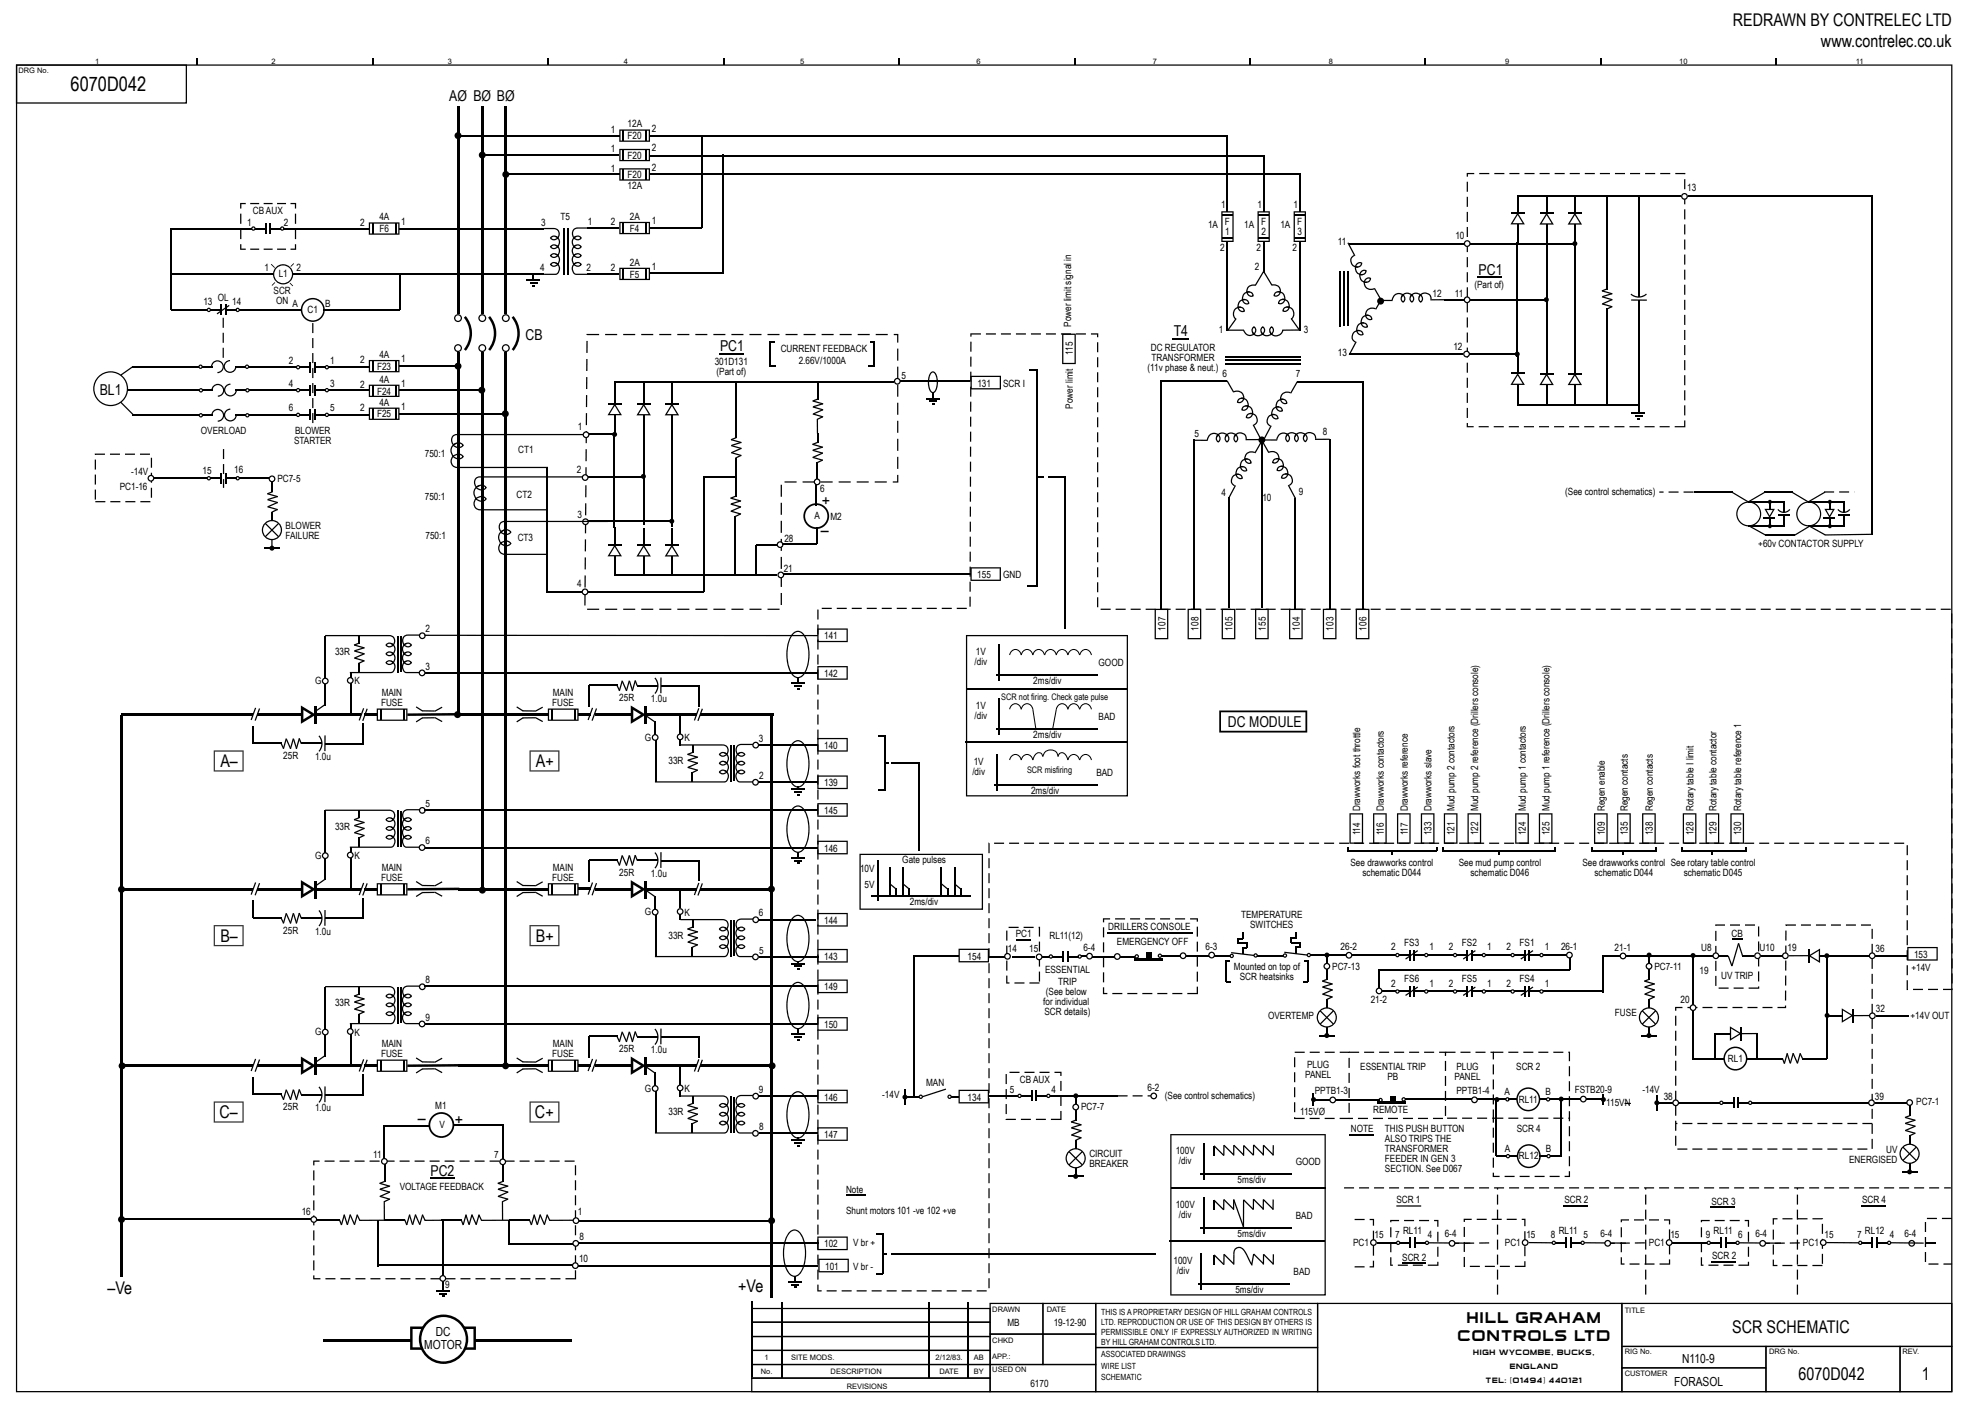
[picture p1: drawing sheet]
<svg xmlns="http://www.w3.org/2000/svg" width="393mm" height="281mm" viewBox="0 0 393 281" stroke-linecap="round" stroke-linejoin="round" font-family="sans-serif">
<defs><g id="words">
<text font-size="4" x="14.1" y="18.2">6070D042</text>
<g font-size="3.5">
<text x="346.5" y="5.3">REDRAWN BY CONTRELEC LTD</text>
<text x="364.1" y="9.5">www.contrelec.co.uk</text>
<text x="164.3" y="101.1">+</text>
<text x="164.2" y="107.3">–</text>
<text x="44.1" y="153.4">A–</text>
<text x="107.1" y="153.4">A+</text>
<text x="44.1" y="188.3">B–</text>
<text x="107.1" y="188.3">B+</text>
<text x="43.9" y="223.6">C–</text>
<text x="83.6" y="224.9">–</text>
<text x="91" y="225.1">+</text>
<text x="107" y="223.6">C+</text>
<text x="21.5" y="258.7">–Ve</text>
<text x="147.6" y="258.3">+Ve</text>
<text x="346.4" y="266.5">SCR SCHEMATIC</text>
<text x="359.7" y="275.9">6070D042</text>
<text x="384.3" y="275.9">1</text>
</g>
<g font-size="3">
<text x="89.8" y="20.1">AØ BØ BØ</text>
<text x="295.7" y="55">PC1</text>
<text x="105.1" y="68.1">CB</text>
<text x="144" y="70.3">PC1</text>
<text x="234.7" y="67.2">T4</text>
<text x="19.9" y="78.9">BL1</text>
<text x="245.6" y="145.5">DC MODULE</text>
<text x="86.1" y="235.2">PC2</text>
<text x="291.5" y="268.2">CONTROLS LTD</text>
<text x="293.3" y="264.6">HILL GRAHAM</text>
</g>
<g font-size="2.5">
<text x="84.8" y="269.7">MOTOR</text>
<text x="87.2" y="267.2">DC</text>
<text x="336.4" y="272.5">N110-9</text>
<text x="334.8" y="277.2">FORASOL</text>
</g>
<g font-size="2">
<text x="122.1" y="26.5">1</text>
<text x="125.5" y="25.5">12A</text>
<text x="125.5" y="27.9">F20</text>
<text x="130.3" y="26.4">2</text>
<text x="122.1" y="30.4">1</text>
<text x="122.1" y="34.3">1</text>
<text x="125.5" y="31.7">F20</text>
<text x="125.5" y="35.6">F20</text>
<text x="130.3" y="30.2">2</text>
<text x="130.3" y="34.1">2</text>
<text x="125.5" y="37.9">12A</text>
<text x="244.2" y="41.6">1</text>
<text x="251.5" y="41.6">1</text>
<text x="258.7" y="41.6">1</text>
<text x="337.4" y="38.2">13</text>
<text x="49.4" y="45.1">1</text>
<text x="50.5" y="42.8">CB AUX</text>
<text x="56.8" y="45.1">2</text>
<text x="72" y="45.1">2</text>
<text x="75.9" y="44.1">4A</text>
<text x="75.9" y="46.4">F6</text>
<text x="80.2" y="44.9">1</text>
<text x="108.2" y="45.1">3</text>
<text x="112.1" y="44">T5</text>
<text x="117.5" y="45">1</text>
<text x="122.1" y="45">2</text>
<text x="126" y="44">2A</text>
<text x="126" y="46.3">F4</text>
<text x="130.3" y="44.8">1</text>
<text x="241.6" y="45.6">1A</text>
<text x="245" y="44.9">F</text>
<text x="245" y="46.9">1</text>
<text x="248.8" y="45.6">1A</text>
<text x="252.2" y="44.9">F</text>
<text x="252.2" y="46.9">2</text>
<text x="256" y="45.6">1A</text>
<text x="259.4" y="44.9">F</text>
<text x="259.5" y="46.9">3</text>
<text x="291" y="47.8">10</text>
<text x="126" y="53.1">2A</text>
<text x="244" y="50.2">2</text>
<text x="251.3" y="50.2">2</text>
<text x="258.5" y="50.2">2</text>
<text x="267.5" y="49">11</text>
<text x="52.9" y="54.3">1</text>
<text x="54.7" y="58.7">SCR</text>
<text x="55.7" y="55.5">L1</text>
<text x="59.3" y="54.3">2</text>
<text x="108.1" y="54.3">4</text>
<text x="117.3" y="54.3">2</text>
<text x="122.1" y="54.2">2</text>
<text x="126" y="55.5">F5</text>
<text x="130.3" y="54">1</text>
<text x="250.9" y="54">2</text>
<text x="286.5" y="59.3">12</text>
<text x="291" y="59.4">11</text>
<text x="294.8" y="57.5">(Part of)</text>
<text x="40.7" y="61">13</text>
<text x="43.6" y="60.1">OL</text>
<text x="46.4" y="61">14</text>
<text x="55.2" y="60.7">ON</text>
<text x="58.5" y="61.4">A</text>
<text x="61.5" y="62.6">C1</text>
<text x="65.1" y="61.5">B</text>
<text x="214.2" y="65.4" transform="rotate(-90 214.2 65.4)">Power limit signal in</text>
<text x="75.9" y="71.6">4A</text>
<text x="156.1" y="70.4">CURRENT FEEDBACK</text>
<text x="214.6" y="71" transform="rotate(-90 214.6 71)">115</text>
<text x="230.1" y="70.2">DC REGULATOR</text>
<text x="243.7" y="66.6">1</text>
<text x="260.8" y="66.6">3</text>
<text x="267.5" y="71.1">13</text>
<text x="290.6" y="70">12</text>
<text x="57.8" y="72.7">2</text>
<text x="57.8" y="77.3">4</text>
<text x="66" y="72.7">1</text>
<text x="66" y="77.3">3</text>
<text x="72" y="72.6">2</text>
<text x="72" y="77.6">2</text>
<text x="75.4" y="74">F23</text>
<text x="75.9" y="76.5">4A</text>
<text x="80.2" y="72.5">1</text>
<text x="80.2" y="77.4">1</text>
<text x="142.9" y="73">301D131</text>
<text x="143.3" y="74.9">(Part of)</text>
<text x="159.7" y="72.7">2.66V/1000A</text>
<text x="180.3" y="75.7">5</text>
<text x="195.4" y="77.3">131</text>
<text x="200.6" y="77.3">SCR I</text>
<text x="229.5" y="74.2">(11v phase &amp; neut.)</text>
<text x="230.3" y="72.2">TRANSFORMER</text>
<text x="244.5" y="75.4">6</text>
<text x="259.1" y="75.5">7</text>
<text x="57.8" y="82.2">6</text>
<text x="66" y="82.2">5</text>
<text x="72" y="82.2">2</text>
<text x="75.4" y="78.9">F24</text>
<text x="75.4" y="83.5">F25</text>
<text x="75.9" y="81.1">4A</text>
<text x="80.2" y="82">1</text>
<text x="214.6" y="81.7" transform="rotate(-90 214.6 81.7)">Power limit</text>
<text x="40.2" y="86.7">OVERLOAD</text>
<text x="58.8" y="88.7">STARTER</text>
<text x="59" y="86.7">BLOWER</text>
<text x="115.6" y="86">1</text>
<text x="238.9" y="87.3">5</text>
<text x="264.5" y="87.1">8</text>
<text x="26.2" y="95.1">-14V</text>
<text x="40.5" y="94.7">15</text>
<text x="46.8" y="94.7">16</text>
<text x="85" y="91.4">750:1</text>
<text x="103.6" y="90.6">CT1</text>
<text x="115.3" y="94.7">2</text>
<text x="23.9" y="98">PC1-16</text>
<text x="55.5" y="96.4">PC7-5</text>
<text x="85" y="99.9">750:1</text>
<text x="103.3" y="99.5">CT2</text>
<text x="164" y="98.4">6</text>
<text x="244.3" y="99.3">4</text>
<text x="252.4" y="100.1">10</text>
<text x="259.7" y="99">9</text>
<text x="313" y="98.9">(See control schematics)</text>
<text x="57.1" y="105.8">BLOWER</text>
<text x="57.1" y="107.8">FAILURE</text>
<text x="85.1" y="107.7">750:1</text>
<text x="115.5" y="103.5">3</text>
<text x="162.9" y="103.9">A</text>
<text x="166.1" y="104">M2</text>
<text x="103.5" y="108.3">CT3</text>
<text x="156.9" y="108.4">28</text>
<text x="351.6" y="109.3">+60v CONTACTOR SUPPLY</text>
<text x="115.4" y="117.4">4</text>
<text x="156.7" y="114.4">21</text>
<text x="195.4" y="115.6">155</text>
<text x="200.6" y="115.6">GND</text>
<text x="67" y="131">33R</text>
<text x="85.1" y="126.4">2</text>
<text x="164.8" y="127.8">141</text>
<text x="195.2" y="131">1V</text>
<text x="233.1" y="126.1" transform="rotate(-90 233.1 126.1)">107</text>
<text x="239.6" y="126.1" transform="rotate(-90 239.6 126.1)">108</text>
<text x="246.5" y="126.1" transform="rotate(-90 246.5 126.1)">105</text>
<text x="253.1" y="126.1" transform="rotate(-90 253.1 126.1)">155</text>
<text x="259.9" y="126.1" transform="rotate(-90 259.9 126.1)">104</text>
<text x="266.7" y="126.1" transform="rotate(-90 266.7 126.1)">103</text>
<text x="273.3" y="126.1" transform="rotate(-90 273.3 126.1)">106</text>
<text x="63" y="136.8">G</text>
<text x="70.9" y="136.9">K</text>
<text x="85.1" y="133.9">3</text>
<text x="164.8" y="135.4">142</text>
<text x="194.9" y="133">/div</text>
<text x="206.6" y="136.7">2ms/div</text>
<text x="219.7" y="133.2">GOOD</text>
<text x="76.2" y="141.2">FUSE</text>
<text x="76.3" y="139.2">MAIN</text>
<text x="110.4" y="141.2">FUSE</text>
<text x="110.5" y="139.2">MAIN</text>
<text x="123.8" y="140.3">25R</text>
<text x="130.2" y="140.4">1.0u</text>
<text x="194.9" y="143.8">/div</text>
<text x="195.2" y="141.8">1V</text>
<text x="129" y="148.1">G</text>
<text x="136.9" y="148.2">K</text>
<text x="151.7" y="148.3">3</text>
<text x="164.8" y="149.7">140</text>
<text x="206.6" y="147.5">2ms/div</text>
<text x="219.7" y="144">BAD</text>
<text x="56.6" y="151.8">25R</text>
<text x="63" y="152">1.0u</text>
<text x="133.7" y="152.9">33R</text>
<text x="151.8" y="155.8">2</text>
<text x="194.5" y="155.1">/div</text>
<text x="194.7" y="153.1">1V</text>
<text x="219.2" y="155.2">BAD</text>
<text x="85.1" y="161.3">5</text>
<text x="164.8" y="157.2">139</text>
<text x="206.2" y="158.7">2ms/div</text>
<text x="67" y="165.9">33R</text>
<text x="164.8" y="162.8">145</text>
<text x="272" y="167.1" transform="rotate(-90 272 167.1)">114</text>
<text x="272" y="162.2" transform="rotate(-90 272 162.2)">Drawworks foot throttle</text>
<text x="276.7" y="167.1" transform="rotate(-90 276.7 167.1)">116</text>
<text x="276.7" y="162.2" transform="rotate(-90 276.7 162.2)">Drawworks contactors</text>
<text x="281.5" y="167.1" transform="rotate(-90 281.5 167.1)">117</text>
<text x="281.5" y="162.2" transform="rotate(-90 281.5 162.2)">Drawworks reference</text>
<text x="286.3" y="167.1" transform="rotate(-90 286.3 167.1)">133</text>
<text x="286.3" y="162.2" transform="rotate(-90 286.3 162.2)">Drawworks slave</text>
<text x="290.9" y="167.1" transform="rotate(-90 290.9 167.1)">121</text>
<text x="290.9" y="162.2" transform="rotate(-90 290.9 162.2)">Mud pump 2 contactors</text>
<text x="295.6" y="167.1" transform="rotate(-90 295.6 167.1)">122</text>
<text x="295.6" y="162.2" transform="rotate(-90 295.6 162.2)">Mud pump 2 reference (Drillers console)</text>
<text x="305.2" y="167.1" transform="rotate(-90 305.2 167.1)">124</text>
<text x="305.2" y="162.2" transform="rotate(-90 305.2 162.2)">Mud pump 1 contactors</text>
<text x="309.9" y="167.1" transform="rotate(-90 309.9 167.1)">125</text>
<text x="309.9" y="162.2" transform="rotate(-90 309.9 162.2)">Mud pump 1 reference (Drillers console)</text>
<text x="320.9" y="167.1" transform="rotate(-90 320.9 167.1)">109</text>
<text x="320.9" y="162.2" transform="rotate(-90 320.9 162.2)">Regen enable</text>
<text x="325.5" y="167.1" transform="rotate(-90 325.5 167.1)">135</text>
<text x="325.5" y="162.2" transform="rotate(-90 325.5 162.2)">Regen contacts</text>
<text x="330.5" y="167.1" transform="rotate(-90 330.5 167.1)">138</text>
<text x="330.5" y="162.2" transform="rotate(-90 330.5 162.2)">Regen contacts</text>
<text x="338.7" y="167.1" transform="rotate(-90 338.7 167.1)">128</text>
<text x="338.7" y="162.2" transform="rotate(-90 338.7 162.2)">Rotary table I limit</text>
<text x="343.2" y="167.1" transform="rotate(-90 343.2 167.1)">129</text>
<text x="343.2" y="162.2" transform="rotate(-90 343.2 162.2)">Rotary table contactor</text>
<text x="348.2" y="167.1" transform="rotate(-90 348.2 167.1)">130</text>
<text x="348.2" y="162.2" transform="rotate(-90 348.2 162.2)">Rotary table reference 1</text>
<text x="63" y="171.7">G</text>
<text x="70.9" y="171.8">K</text>
<text x="85.1" y="168.9">6</text>
<text x="164.8" y="170.3">146</text>
<text x="180.4" y="172.7">Gate pulses</text>
<text x="270.1" y="173.1">See drawworks control</text>
<text x="291.7" y="173.1">See mud pump control</text>
<text x="316.5" y="173.1">See drawworks control See rotary table control</text>
<text x="76.2" y="176.2">FUSE</text>
<text x="76.3" y="174.2">MAIN</text>
<text x="110.4" y="176.2">FUSE</text>
<text x="110.5" y="174.2">MAIN</text>
<text x="123.8" y="175.2">25R</text>
<text x="130.2" y="175.3">1.0u</text>
<text x="172" y="174.4">10V</text>
<text x="172.9" y="177.6">5V</text>
<text x="272.5" y="175.1">schematic D044</text>
<text x="294.1" y="175.1">schematic D046</text>
<text x="318.9" y="175.1">schematic D044</text>
<text x="336.7" y="175.1">schematic D045</text>
<text x="129" y="183">G</text>
<text x="136.9" y="183.1">K</text>
<text x="151.7" y="183.2">6</text>
<text x="164.8" y="184.7">144</text>
<text x="182" y="181">2ms/div</text>
<text x="221.6" y="185.9">DRILLERS CONSOLE</text>
<text x="248.2" y="183.6">TEMPERATURE</text>
<text x="250" y="185.6">SWITCHES</text>
<text x="56.6" y="186.8">25R</text>
<text x="63" y="186.9">1.0u</text>
<text x="133.7" y="187.8">33R</text>
<text x="151.8" y="190.7">5</text>
<text x="164.8" y="191.9">143</text>
<text x="193.5" y="191.9">154</text>
<text x="201.6" y="190.3">14</text>
<text x="203.1" y="187.4">PC1</text>
<text x="205.8" y="190.3">15</text>
<text x="209.9" y="187.8">RL11(12)</text>
<text x="216.7" y="190.2">6-4</text>
<text x="223.4" y="188.9">EMERGENCY OFF</text>
<text x="241.1" y="189.9">6-3</text>
<text x="268.1" y="190">26-2</text>
<text x="278.2" y="190.1">2</text>
<text x="280.8" y="189.1">FS3</text>
<text x="285.9" y="190.1">1</text>
<text x="289.7" y="190.1">2</text>
<text x="292.3" y="189.1">FS2</text>
<text x="297.4" y="190.1">1</text>
<text x="301.3" y="190.1">2</text>
<text x="303.9" y="189.1">FS1</text>
<text x="308.9" y="190.1">1</text>
<text x="312.2" y="189.9">26-1</text>
<text x="322.9" y="190.1">21-1</text>
<text x="340.2" y="190.1">U8</text>
<text x="346.3" y="187.3">CB</text>
<text x="351.9" y="190.1">U10</text>
<text x="357.5" y="190.2">19</text>
<text x="375.1" y="190.3">36</text>
<text x="382.8" y="191.5">153</text>
<text x="85.1" y="196.6">8</text>
<text x="209" y="194.5">ESSENTIAL</text>
<text x="211.6" y="196.9">TRIP</text>
<text x="246.7" y="193.9">Mounted on top of</text>
<text x="247.9" y="195.9">SCR heatsinks</text>
<text x="266.4" y="193.9">PC7-13</text>
<text x="278.2" y="197.3">2</text>
<text x="280.8" y="196.4">FS6</text>
<text x="285.9" y="197.3">1</text>
<text x="289.7" y="197.3">2</text>
<text x="292.3" y="196.4">FS5</text>
<text x="297.4" y="197.3">1</text>
<text x="301.3" y="197.3">2</text>
<text x="303.9" y="196.4">FS4</text>
<text x="308.9" y="197.3">1</text>
<text x="330.8" y="193.9">PC7-11</text>
<text x="339.8" y="194.9">19</text>
<text x="344.2" y="195.7">UV TRIP</text>
<text x="382.2" y="194.1">+14V</text>
<text x="67" y="201.2">33R</text>
<text x="164.8" y="198">149</text>
<text x="208.6" y="200.9">for individual</text>
<text x="208.9" y="202.9">SCR details)</text>
<text x="209.1" y="198.9">(See below</text>
<text x="253.6" y="203.8">OVERTEMP</text>
<text x="274.1" y="200.6">21-2</text>
<text x="323" y="203.2">FUSE</text>
<text x="336.1" y="200.7">20</text>
<text x="375.1" y="202.4">32</text>
<text x="382" y="203.8">+14V OUT</text>
<text x="63" y="207">G</text>
<text x="70.9" y="207.1">K</text>
<text x="76.3" y="209.5">MAIN</text>
<text x="85.1" y="204.1">9</text>
<text x="110.5" y="209.5">MAIN</text>
<text x="164.8" y="205.6">150</text>
<text x="76.2" y="211.5">FUSE</text>
<text x="110.4" y="211.5">FUSE</text>
<text x="123.8" y="210.5">25R</text>
<text x="130.2" y="210.6">1.0u</text>
<text x="261" y="215.5">PANEL</text>
<text x="261.4" y="213.5">PLUG</text>
<text x="272" y="213.9">ESSENTIAL TRIP</text>
<text x="277.5" y="215.9">PB</text>
<text x="290.9" y="215.9">PANEL</text>
<text x="291.2" y="213.9">PLUG</text>
<text x="303.2" y="213.9">SCR 2</text>
<text x="345.5" y="212.3">RL1</text>
<text x="87" y="221.8">M1</text>
<text x="129" y="218.3">G</text>
<text x="136.9" y="218.4">K</text>
<text x="151.7" y="218.5">9</text>
<text x="164.8" y="220.1">146</text>
<text x="176.4" y="219.7">-14V</text>
<text x="185.2" y="217.1">MAN</text>
<text x="193.5" y="220.1">134</text>
<text x="202" y="218.5">5</text>
<text x="203.9" y="216.5">CB AUX</text>
<text x="210.2" y="218.5">4</text>
<text x="229.5" y="218.1">6-2</text>
<text x="232.9" y="219.9">(See control schematics)</text>
<text x="262.9" y="218.8">PPTB1-3</text>
<text x="291.3" y="218.7">PPTB1-4</text>
<text x="300.9" y="219">A</text>
<text x="303.7" y="220.5">RL11</text>
<text x="309" y="219">B</text>
<text x="314.9" y="218.5">FSTB20-9</text>
<text x="321.2" y="221.2">115VN</text>
<text x="328.4" y="218.5">-14V</text>
<text x="332.7" y="220">38</text>
<text x="374.9" y="219.9">39</text>
<text x="383.2" y="221">PC7-1</text>
<text x="56.6" y="222">25R</text>
<text x="63" y="222.2">1.0u</text>
<text x="87.9" y="225.6">V</text>
<text x="133.7" y="223.1">33R</text>
<text x="151.8" y="226">8</text>
<text x="164.8" y="227.6">147</text>
<text x="216.2" y="222.1">PC7-7</text>
<text x="260" y="223.1">115VØ</text>
<text x="270.1" y="226.3">NOTE</text>
<text x="274.6" y="222.7">REMOTE</text>
<text x="277" y="226.3">THIS PUSH BUTTON</text>
<text x="303.3" y="226.3">SCR 4</text>
<text x="74.6" y="231.5">11</text>
<text x="98.8" y="231.5">7</text>
<text x="217.8" y="231.4">CIRCUIT</text>
<text x="217.8" y="233.4">BREAKER</text>
<text x="235.1" y="230.9">100V</text>
<text x="235.8" y="232.9">/div</text>
<text x="259.1" y="233">GOOD</text>
<text x="277" y="228.3">ALSO TRIPS THE</text>
<text x="277" y="230.3">TRANSFORMER</text>
<text x="277" y="232.3">FEEDER IN GEN 3</text>
<text x="301" y="230.3">A</text>
<text x="303.8" y="231.8">RL12</text>
<text x="309.1" y="230.3">B</text>
<text x="369.8" y="232.5">ENERGISED</text>
<text x="377.2" y="230.5">UV</text>
<text x="79.9" y="237.9">VOLTAGE FEEDBACK</text>
<text x="169.2" y="238.7">Note</text>
<text x="247.5" y="236.5">5ms/div</text>
<text x="277" y="234.3">SECTION. See D067</text>
<text x="60.3" y="243">16</text>
<text x="115.6" y="242.9">1</text>
<text x="169.2" y="242.8">Shunt motors 101 -ve 102 +ve</text>
<text x="235.1" y="241.7">100V</text>
<text x="235.8" y="243.7">/div</text>
<text x="259.1" y="243.8">BAD</text>
<text x="279.2" y="240.7">SCR 1</text>
<text x="312.8" y="240.7">SCR 2</text>
<text x="342.3" y="240.9">SCR 3</text>
<text x="372.4" y="240.6">SCR 4</text>
<text x="115.9" y="248">8</text>
<text x="164.8" y="249.4">102</text>
<text x="170.6" y="249.2">V br +</text>
<text x="247.5" y="247.3">5ms/div</text>
<text x="270.6" y="249.2">PC1</text>
<text x="274.9" y="247.6">15</text>
<text x="279" y="247.6">7</text>
<text x="280.6" y="246.7">RL11</text>
<text x="285.5" y="247.6">4</text>
<text x="288.9" y="247.4">6-4</text>
<text x="300.9" y="249.2">PC1</text>
<text x="305.2" y="247.6">15</text>
<text x="310.1" y="247.6">8</text>
<text x="311.7" y="246.7">RL11</text>
<text x="316.6" y="247.6">5</text>
<text x="320" y="247.4">6-4</text>
<text x="329.7" y="249.2">PC1</text>
<text x="334" y="247.6">15</text>
<text x="341.1" y="247.6">9</text>
<text x="342.4" y="251.9">SCR 2</text>
<text x="342.7" y="246.7">RL11</text>
<text x="347.6" y="247.6">6</text>
<text x="351" y="247.4">6-4</text>
<text x="360.5" y="249.2">PC1</text>
<text x="364.8" y="247.6">15</text>
<text x="371.4" y="247.6">7</text>
<text x="372.9" y="246.7">RL12</text>
<text x="377.9" y="247.6">4</text>
<text x="380.8" y="247.4">6-4</text>
<text x="89" y="257.5">9</text>
<text x="115.8" y="252.4">10</text>
<text x="165" y="253.9">101</text>
<text x="170.6" y="253.9">V br -</text>
<text x="234.7" y="252.9">100V</text>
<text x="235.3" y="254.9">/div</text>
<text x="258.7" y="255">BAD</text>
<text x="280.4" y="252.1">SCR 2</text>
<text x="247" y="258.5">5ms/div</text>
<text x="201.4" y="265.2">MB</text>
<text x="210.7" y="265.2">19-12-90</text>
<text x="206.1" y="277.4">6170</text>
</g>
<g font-size="1.8">
<text x="200.2" y="139.9">SCR not firing. Check gate pulse</text>
<text x="205.4" y="154.6">SCR misfiring</text>
</g>
<g font-size="1.7">
<text x="220.2" y="262.9">THIS IS A PROPRIETARY DESIGN OF HILL GRAHAM CONTROLS</text>
<text x="220.2" y="264.9">LTD. REPRODUCTION OR USE OF THIS DESIGN BY OTHERS IS</text>
<text x="220.2" y="266.9">PERMISSIBLE ONLY IF EXPRESSLY AUTHORIZED IN WRITING</text>
<text x="220.2" y="268.9">BY HILL GRAHAM CONTROLS LTD.</text>
<text x="220.2" y="273.7">WIRE LIST</text>
<text x="220.2" y="275.9">SCHEMATIC</text>
<text x="220.2" y="271.5">ASSOCIATED DRAWINGS</text>
</g>
<g font-size="1.5">
<text x="3.7" y="14.6">DRG No.</text>
<text x="19" y="12.7">1</text>
<text x="54.3" y="12.7">2</text>
<text x="89.5" y="12.7">3</text>
<text x="124.8" y="12.7">4</text>
<text x="160" y="12.7">5</text>
<text x="195.3" y="12.7">6</text>
<text x="230.5" y="12.7">7</text>
<text x="265.7" y="12.7">8</text>
<text x="301" y="12.7">9</text>
<text x="335.8" y="12.7">10</text>
<text x="371.1" y="12.7">11</text>
<text x="198.4" y="262.4">DRAWN</text>
<text x="209.3" y="262.4">DATE</text>
<text x="324.9" y="262.5">TITLE</text>
<text x="198.4" y="268.7">CHKD</text>
<text x="152.1" y="274.9">No.</text>
<text x="152.9" y="272">1</text>
<text x="158.2" y="272">SITE MODS.</text>
<text x="166.1" y="274.9">DESCRIPTION</text>
<text x="187.1" y="272">2/12/83.</text>
<text x="187.9" y="274.9">DATE</text>
<text x="194.7" y="272">AB</text>
<text x="194.7" y="274.9">BY</text>
<text x="198.4" y="274.4">USED ON</text>
<text x="198.4" y="271.7">APP.:</text>
<text x="294.6" y="271">HIGH WYCOMBE, BUCKS,</text>
<text x="301.9" y="273.8">ENGLAND</text>
<text x="324.9" y="270.8">RIG No.</text>
<text x="324.9" y="275.2">CUSTOMER</text>
<text x="353.8" y="270.8">DRG No.</text>
<text x="380.5" y="270.8">REV.</text>
<text x="169.3" y="277.7">REVISIONS</text>
<text x="297.2" y="276.6">TEL: (01494) 440121</text>
</g>
</g></defs>
<g fill="#000">
<path d="M39.3 11.8h.3v1.2h-.3zM74.4 11.8h.3v1.2h-.3zM109.5 11.8h.3v1.2h-.3zM144.6 11.8h.2v1.2h-.2zM179.7 11.8h.2v1.2h-.2zM214.8 11.8h.2v1.2h-.2zM249.8 11.8h.3v1.2h-.3zM284.9 11.8h.3v1.2h-.3zM320 11.8h.2v1.2h-.2zM355.1 11.8h.2v1.2h-.2zM3.2 12.9h34.2v7.7l-.1-.1-.2 .1v-7.5h-33.7v7.4h33.9l.1 .2h-34.2zM48 40.6h1.1v.2h-.8v.9h-.3z"/>
<path d="M48 48.8h.3v.9h.8v.3h-1.1zM50.3 45.5a.44 .44 0 0 1 .5-.2 .44 .44 0 0 1 .3 .4h-.2l-.2-.2-.2 .2 .2 .2 .2-.2h.2a.44 .44 0 0 1-.5 .4 .44 .44 0 0 1-.3-.6zM54.9 56.4l.1 .1-.6 .7-.1-.2zM54.3 52.8l.7 .7-.1 .1-.7-.7zM56.1 45.5a.44 .44 0 0 1 .5-.2 .44 .44 0 0 1 .3 .4h-.3l-.2-.2-.2 .2 .2 .2 .2-.2h.3a.44 .44 0 0 1-.6 .4 .44 .44 0 0 1-.2-.6zM58.1 40.6h1.1v1.1h-.2v-.9h-.9zM58.7 52.6l.1 .2-.6 .6-.1-.1zM55.2 53.4a2.02 2.02 0 0 1 2.2-.4 2.02 2.02 0 0 1 1.2 1.9h-.2a1.78 1.78 0 0 0-2.6-1.6 1.78 1.78 0 0 0-.3 3 1.78 1.78 0 0 0 2.9-1.1v-.3h.2a2.03 2.03 0 0 1-2.8 1.8 2.03 2.03 0 0 1-.6-3.3zM57.9 56.7l.1-.2 .6 .6-.1 .2zM58.1 49.7h.9v-.9h.2v1.2h-1.1zM111.1 47.2a1.43 1.43 0 0 1 .5 2.3l-.2-.2a1.18 1.18 0 0 0-.4-1.9zM111.1 48.9a1.43 1.43 0 0 1 .5 2.3l-.2-.1a1.18 1.18 0 0 0-.4-2z"/>
<path d="M111.1 50.7a1.43 1.43 0 0 1 .5 2.3l-.2-.2a1.18 1.18 0 0 0-.4-1.9zM108.8 54.7h2.7l-.1-.1a1.18 1.18 0 0 0-.4-1.9l.1-.3a1.35 1.35 0 0 1 .9 1.3 1.35 1.35 0 0 1-.9 1.3h-2.3zM110.2 47.3l.8-.2 .7 .4-.2 .2-.5-.3a.65 .65 0 0 0-.8 .3l-.1-.1 .1-.1a.77 .77 0 0 0 1.3 0l.2 .1a.94 .94 0 0 1-1.7-.1zM110.2 49l.8-.1 .7 .3-.2 .2-.5-.3a.65 .65 0 0 0-.8 .3h-.1l.1-.1a.77 .77 0 0 0 1.3-.1l.2 .2a.94 .94 0 0 1-1.7-.1zM110.2 50.8l.8-.2 .7 .4-.2 .2-.5-.3a.65 .65 0 0 0-.8 .3l-.1-.1h.1a.77 .77 0 0 0 1.3-.1l.2 .2a.94 .94 0 0 1-1.7-.1zM110.2 52.6l.8-.2 .7 .4-.2 .2-.5-.3a.65 .65 0 0 0-.8 .3l-.1-.1 .1-.1a.77 .77 0 0 0 1.3 0l.2 .1a.94 .94 0 0 1-1.7-.1zM108.8 45.6h2a1.22 1.22 0 0 1 1.1 .7 1.22 1.22 0 0 1-.2 1.3l-.2-.1a.99 .99 0 0 0 .1-1.1 .99 .99 0 0 0-.8-.6v-.1v.1h-2zM114.6 47.5a.99 .99 0 0 1 1.7 .2 1.02 1.02 0 0 1-1.6-.1l.2-.1 .4 .3a.66 .66 0 0 0 .8-.3l.1 .1-.1 .1a.83 .83 0 0 0-1.3 0zM114.6 49.2a.99 .99 0 0 1 1.7 .2 1.02 1.02 0 0 1-1.6 0l.2-.2 .4 .3a.66 .66 0 0 0 .8-.2l.1 .1h-.1a.83 .83 0 0 0-1.3 0zM114.6 51a.99 .99 0 0 1 1.7 .2 1.02 1.02 0 0 1-1.6 0l.2-.2 .4 .3a.66 .66 0 0 0 .8-.2h.1l-.1 .1a.83 .83 0 0 0-1.3 0zM114.6 52.8a.99 .99 0 0 1 1.7 .2 1.02 1.02 0 0 1-1.6-.1l.2-.1 .4 .3a.66 .66 0 0 0 .8-.3l.1 .1-.1 .1a.83 .83 0 0 0-1.3 0zM114.6 45.9l.6-.4h2.3v.2h-2v-.1v.1a1.02 1.02 0 0 0-.9 .7 1.02 1.02 0 0 0 .3 1.1l-.2 .1-.3-.7v-.5z"/>
<path d="M114.8 47.4l.4-.2 .1 .2a1.18 1.18 0 0 0-.4 1.9l-.2 .2-.3-.6a1.34 1.34 0 0 1 .4-1.5zM114.8 49.2l.4-.3 .1 .2a1.18 1.18 0 0 0-.4 2l-.2 .1-.3-.5a1.34 1.34 0 0 1 .4-1.5zM114.8 50.9l.4-.2 .1 .2a1.18 1.18 0 0 0-.4 1.9l-.2 .2-.3-.5a1.34 1.34 0 0 1 .4-1.6zM114.8 52.7l.4-.3 .1 .3a1.18 1.18 0 0 0-.4 1.9l-.1 .1h2.7v.3h-2.3a1.19 1.19 0 0 1-.8-1.7zM248.4 59.8a.98 .98 0 0 1 1.4 1 1.02 1.02 0 0 1-1.5-.9h.3a.77 .77 0 0 0 1 .7l.1 .1h-.1a.86 .86 0 0 0-1.2-.7zM248 60.1l.8-.3h.2v.2a1.16 1.16 0 0 0-1.3 1.5h-.2v-.5l.1-.5zM249.3 58.3a.98 .98 0 0 1 1.3 1 1.02 1.02 0 0 1-1.4-.9h.3a.77 .77 0 0 0 1 .6l.1 .2h-.1a.86 .86 0 0 0-1.2-.7zM248.9 58.5l.8-.2h.2v.2a1.16 1.16 0 0 0-1.3 1.5h-.3l.1-.5 .1-.5zM249.6 57.3l.7-.4h.8l-.1 .3a1.18 1.18 0 0 0-1.5 1.3h-.3v-.2zM252.6 54.2l.2 .1-1.7 2.9-.2-.2zM254.3 56.9a1.41 1.41 0 0 1 1.9 1.6l-.3-.1a1.16 1.16 0 0 0-1.6-1.3zM252.6 54.3l.2-.1 1.7 2.8-.2 .1z"/>
<path d="M255.5 58.2a1.42 1.42 0 0 1 1.5 1.8h-.2a1.17 1.17 0 0 0-1.3-1.5zM254.9 58.6l.6-.4h.6v.3a.86 .86 0 0 0-1.2 .6h-.1l.1-.1a.77 .77 0 0 0 1-.7l.3 .1a.92 .92 0 0 1-.5 .8 .92 .92 0 0 1-1-.1zM255.7 60.1l.7-.3h.6v.2a.86 .86 0 0 0-1.2 .7h-.1v-.2a.77 .77 0 0 0 1.1-.6h.2a.92 .92 0 0 1-.5 .8 .92 .92 0 0 1-.9-.1zM269.4 48.6l.3-.1 1.3 2.6-.2 .1zM271.2 52.7l.5-.3 .7 .1a.98 .98 0 0 1-1.4 1v-.2a.86 .86 0 0 0 1.2-.7h.1l-.1 .1a.77 .77 0 0 0-1 .7h-.3zM270.4 51.2l.3-.2 .1 .2-.7 .6h.2a1.17 1.17 0 0 0 1.3 1.5v.2a1.38 1.38 0 0 1-1.4-.7 1.38 1.38 0 0 1 .2-1.6zM272.1 54.3l.5-.3h.6a.98 .98 0 0 1-1.3 1v-.2a.86 .86 0 0 0 1.2-.7h.1l-.1 .2a.77 .77 0 0 0-1 .6h-.3zM270.9 53.3h.3a1.17 1.17 0 0 0 1.3 1.5v.2a1.42 1.42 0 0 1-1.6-1.7zM273 55.8l.4-.3 .7 .1a.98 .98 0 0 1-1.4 1l.1-.3a.86 .86 0 0 0 1.1-.6h.2l-.1 .1a.77 .77 0 0 0-1.1 .7l-.2-.1zM271.8 54.8h.3a1.17 1.17 0 0 0 1.3 1.5v.3a1.42 1.42 0 0 1-1.6-1.8zM274.7 57.7l.2-.1 1.4 2.3-.3 .1zM272.7 56.3l.3 .1a1.23 1.23 0 0 0 .5 1.2 1.23 1.23 0 0 0 1.3 0l.1 .3a1.48 1.48 0 0 1-1.6-.1 1.48 1.48 0 0 1-.6-1.5z"/>
<path d="M280.4 59a1.45 1.45 0 0 1 2-.1l-.1 .2a1.18 1.18 0 0 0-1.9 .4l-.3-.1zM280.5 58.8l.2 .2-.3 .5a.65 .65 0 0 0 .2 .8v.1l-.1-.1a.77 .77 0 0 0 0-1.3l.1-.2a.94 .94 0 0 1-.1 1.7 1.08 1.08 0 0 1 0-1.7zM282.1 59a1.45 1.45 0 0 1 2.1-.1l-.1 .2a1.18 1.18 0 0 0-2 .4l-.2-.1zM282.2 58.8l.2 .2-.3 .5a.65 .65 0 0 0 .3 .8l-.1 .1v-.1a.77 .77 0 0 0-.1-1.3l.2-.2a.94 .94 0 0 1-.1 1.7 1.08 1.08 0 0 1-.1-1.7zM283.9 59a1.31 1.31 0 0 1 1.5-.5 1.31 1.31 0 0 1 .9 1.4l-.3-.1-.1-.9-.1 .1-.3-.1a1.12 1.12 0 0 0-1.6 .6l-.2-.1zM284 58.8l.2 .2-.3 .5a.65 .65 0 0 0 .3 .8l-.1 .1-.1-.1a.77 .77 0 0 0 0-1.3l.1-.2a.94 .94 0 0 1-.1 1.7 1.08 1.08 0 0 1 0-1.7zM320.4 59.2l2.1 .6-.1 .3-2.1-.6zM320.4 58l2.1 .6-.1 .3-2.1-.6zM320.4 59.2l1.9-.6 .1 .3-1.9 .5zM320.3 58.1l1-.4 .1 .2-1 .4zM321.2 56h.3v1.8h-.3zM326.2 58.7a2.2 2.2 0 0 0 3 0l.1 .2a2.45 2.45 0 0 1-3.2 0z"/>
<path d="M24.1 74.9l2.4-1.7 .1 .2-2.4 1.7zM19.7 75.3a3.5 3.5 0 0 1 3.8-.8 3.5 3.5 0 0 1 2.1 3.2h-.2a3.2 3.2 0 0 0-4.7-2.9 3.2 3.2 0 0 0-.5 5.6 3.2 3.2 0 0 0 5.1-2.1l.1-.6h.2a3.5 3.5 0 0 1-4.8 3.3 3.5 3.5 0 0 1-1.1-5.7zM39.7 73.1a.44 .44 0 0 1 .5-.2 .44 .44 0 0 1 .3 .4h-.2l-.2-.2-.2 .2 .2 .2 .2-.2h.2a.44 .44 0 0 1-.5 .5 .44 .44 0 0 1-.3-.7zM39.8 77.8a.44 .44 0 0 1 .5-.2 .44 .44 0 0 1 .3 .5h-.2l-.2-.2-.2 .2 .2 .1 .2-.1h.2a.44 .44 0 0 1-.5 .4 .44 .44 0 0 1-.3-.7zM41.4 61.8a.44 .44 0 0 1 .5-.3 .44 .44 0 0 1 .3 .5h-.2l-.2-.2-.2 .2 .2 .2 .2-.2h.2a.44 .44 0 0 1-.6 .4 .44 .44 0 0 1-.2-.6zM42.7 72.3a1.29 1.29 0 0 1 2 .6 1.29 1.29 0 0 1-1.2 1.7v-.2a1.04 1.04 0 0 0 1-1.1 1.04 1.04 0 0 0-1-1 1.04 1.04 0 0 0-1.1 1h-.2l.1-.4zM42.8 77a1.29 1.29 0 0 1 2 .7 1.29 1.29 0 0 1-1.2 1.6v-.2a1.04 1.04 0 0 0 1-1 1.04 1.04 0 0 0-1-1.1 1.04 1.04 0 0 0-1.1 1.1h-.2v-.5zM43.3 62.7l2.5-1.7 .1 .2-2.4 1.7zM45 72.5l.6-.4 .4-.1v.2a1.04 1.04 0 0 0-1 1.1 1.04 1.04 0 0 0 1 1 1.04 1.04 0 0 0 1-1h.3a1.29 1.29 0 0 1-1.7 1.2 1.29 1.29 0 0 1-.6-2zM45 77.2l.7-.4 .4-.1v.3a1.04 1.04 0 0 0-1.1 1 1.04 1.04 0 0 0 1.1 1 1.04 1.04 0 0 0 1-1h.3a1.29 1.29 0 0 1-1.7 1.2 1.29 1.29 0 0 1-.7-2zM47.1 61.8a.44 .44 0 0 1 .5-.3 .44 .44 0 0 1 .4 .5h-.3l-.2-.2-.2 .2 .2 .2 .2-.2h.3a.44 .44 0 0 1-.6 .4 .44 .44 0 0 1-.3-.6zM49 73.1a.44 .44 0 0 1 .5-.2 .44 .44 0 0 1 .3 .4h-.2l-.2-.2-.2 .2 .2 .2 .2-.2h.2a.44 .44 0 0 1-.5 .5 .44 .44 0 0 1-.3-.7z"/>
<path d="M49.1 77.8a.44 .44 0 0 1 .5-.2 .44 .44 0 0 1 .3 .5h-.2l-.2-.2-.2 .2 .2 .1 .2-.1h.2a.44 .44 0 0 1-.5 .4 .44 .44 0 0 1-.3-.7zM59.2 73.2a.44 .44 0 0 1 .5-.2 .44 .44 0 0 1 .3 .4h-.2l-.2-.2-.2 .2 .2 .2 .2-.2h.2a.44 .44 0 0 1-.5 .5 .44 .44 0 0 1-.3-.7zM59.2 77.8a.44 .44 0 0 1 .5-.2 .44 .44 0 0 1 .3 .4h-.2l-.2-.2-.2 .2 .2 .2 .2-.2h.2a.44 .44 0 0 1-.5 .5 .44 .44 0 0 1-.3-.7zM61 60.1a2.4 2.4 0 0 1 2.6-.3 2.4 2.4 0 0 1 1.3 2.2h-.2a2.1 2.1 0 0 0-3.1-1.9 2.1 2.1 0 0 0-.3 3.5 2.1 2.1 0 0 0 3.3-1.2l.1-.4h.2a2.4 2.4 0 0 1-3.4 2.1 2.4 2.4 0 0 1-.5-4zM65 73.2a.44 .44 0 0 1 .5-.2 .44 .44 0 0 1 .3 .4h-.2l-.2-.2-.2 .2 .2 .2 .2-.2h.2a.44 .44 0 0 1-.5 .5 .44 .44 0 0 1-.3-.7zM65 77.8a.44 .44 0 0 1 .5-.2 .44 .44 0 0 1 .3 .4h-.2l-.2-.2-.2 .2 .2 .2 .2-.2h.2a.44 .44 0 0 1-.5 .5 .44 .44 0 0 1-.3-.7zM91.3 70.4h.5v72.4h-.5zM91.3 21.3h.5v41.5h-.5zM92.8 63.5l.3-.3a5.5 5.5 0 0 1 .1 7l-.4-.4a5 5 0 0 0 0-6.3zM96.2 70.4h.5v107.7h-.5zM96.2 21.3h.5v41.5h-.5zM97.6 63.5l.4-.3a5.5 5.5 0 0 1 0 7l-.4-.4a5 5 0 0 0 0-6.3z"/>
<path d="M100.9 70.4h.5v142.6h-.5zM100.9 21.3h.5v41.5h-.5zM102.3 63.5l.4-.3a5.5 5.5 0 0 1 0 7l-.4-.4a5 5 0 0 0 0-6.3zM247.1 63.6l.2 .2-1.7 2.4-.2-.1zM246.7 78.2a1.48 1.48 0 0 1 1.5 .1 1.48 1.48 0 0 1 .6 1.5l-.2-.1a1.23 1.23 0 0 0-.5-1.2 1.23 1.23 0 0 0-1.3 0zM245.3 76.2l.2-.1 1.3 2.3-.2 .1zM247.5 61.3a.98 .98 0 0 1 1.4 1 1.02 1.02 0 0 1-1.4-.8l.2-.1a.77 .77 0 0 0 1.1 .7v.1h-.1a.86 .86 0 0 0-1.2-.6zM246.9 61.8l.7-.5h.6l-.1 .3a1.16 1.16 0 0 0-1.3 1.4h-.1h.1l.4 .7-.1 .2-.3-.3-.3-.6 .1-.7zM248.2 79.5a1.42 1.42 0 0 1 1.5 1.8h-.2a1.17 1.17 0 0 0-1.3-1.5zM248.6 66.1l.2-.1a1.18 1.18 0 0 0 1.9 .7l.2 .2a1.41 1.41 0 0 1-2.3-.8zM247.5 79.9l.7-.4h.6v.3a.86 .86 0 0 0-1.2 .6h-.1v-.1a.77 .77 0 0 0 1.1-.7l.2 .1a.92 .92 0 0 1-.5 .8 .92 .92 0 0 1-.9-.1zM250.3 66.4l.3-.1a1.18 1.18 0 0 0 1.9 .4l.1 .2a1.43 1.43 0 0 1-2.3-.5z"/>
<path d="M250.5 65.5l.2-.2a.91 .91 0 0 1 .6 .8 .91 .91 0 0 1-.5 .8l-.2-.2 .3-.4a.66 .66 0 0 0-.2-.8l.1-.1v.1a.83 .83 0 0 0 0 1.3l-.2 .2-.3-.7zM252.1 66.4l.2-.1a1.18 1.18 0 0 0 1.9 .4l.2 .2a1.43 1.43 0 0 1-2.3-.5zM252.2 65.5l.3-.2a.91 .91 0 0 1 .5 .8 .91 .91 0 0 1-.4 .8l-.2-.2 .3-.4a.66 .66 0 0 0-.2-.8v-.1l.1 .1a.83 .83 0 0 0 0 1.3l-.2 .2-.3-.7zM253.9 66.4l.2-.1a1.17 1.17 0 0 0 1.9 .4l.1 .1-.1-.1 .4-.7h.2a1.46 1.46 0 0 1-1.2 1.3 1.46 1.46 0 0 1-1.5-.9zM254 65.5l.2-.2a.91 .91 0 0 1 .6 .8 .91 .91 0 0 1-.5 .8l-.1-.2 .3-.4a.66 .66 0 0 0-.3-.8l.1-.1 .1 .1a.83 .83 0 0 0 0 1.3l-.2 .2-.4-.7zM256 79.7a.98 .98 0 0 1 1.4 1 1.02 1.02 0 0 1-1.4-.8l.2-.1a.77 .77 0 0 0 1.1 .7v.1h-.1a.86 .86 0 0 0-1.2-.6zM256.4 59.8a1.42 1.42 0 0 1 1.5 1.7h-.2a1.17 1.17 0 0 0-1.3-1.5zM255.6 80l.9-.3h.1v.3a1.16 1.16 0 0 0-1.3 1.5h-.2v-.5l.1-.6zM257.2 61.3a1.46 1.46 0 0 1 1.6 .9 1.46 1.46 0 0 1-.5 1.7l-.1-.2 .4-.7h.1h-.1a1.17 1.17 0 0 0-1.3-1.5zM256.6 61.6l.7-.3h.6l-.1 .2a.86 .86 0 0 0-1.1 .7h-.1v-.1a.77 .77 0 0 0 1.1-.7h.2a.92 .92 0 0 1-.5 .9 .92 .92 0 0 1-1-.1zM256.3 78.8l.4-.4 .7-.1 .7 .1-.1 .3a1.23 1.23 0 0 0-1.3 0 1.23 1.23 0 0 0-.5 1.2l-.2 .1v-.2zM259.3 76.3l.2 .1-1.3 2.3-.2-.1z"/>
<path d="M258.1 63.8l.2-.2 1.7 2.4-.2 .2zM271.1 68.3l.2 .1-1.4 2.6-.2-.1zM271.2 66a.98 .98 0 0 1 1.4 1 1.02 1.02 0 0 1-1.4-.9h.2a.77 .77 0 0 0 1.1 .7l.1 .1h-.2a.86 .86 0 0 0-1.1-.7zM270.6 66.4l.7-.4h.6v.2a1.16 1.16 0 0 0-1.4 1.5h-.1l.7 .6-.1 .2-.4-.2a1.25 1.25 0 0 1 0-1.9zM272.1 64.5a.98 .98 0 0 1 1.4 1 1.02 1.02 0 0 1-1.4-.9h.2a.77 .77 0 0 0 1.1 .6v.2h-.1a.86 .86 0 0 0-1.1-.7zM271.7 64.7l.9-.2h.2l-.1 .2a1.16 1.16 0 0 0-1.2 1.5h-.3v-.5l.2-.5zM273 62.9a.98 .98 0 0 1 1.4 1 1.02 1.02 0 0 1-1.4-.8l.2-.1a.77 .77 0 0 0 1.1 .7v.1h-.1a.86 .86 0 0 0-1.2-.6zM272.6 63.2l.9-.3h.2l-.1 .3a1.16 1.16 0 0 0-1.3 1.5h-.2v-.5l.1-.6zM273.3 62l.5-.4 .6-.1 .7 .1-.1 .3a1.23 1.23 0 0 0-1.3 0 1.23 1.23 0 0 0-.5 1.2l-.2 .1v-.2zM276 60.1l.2 .1-1 1.7-.2-.1zM278.8 58.9l.6-.3h.6l.7 .3-.2 .2a1.23 1.23 0 0 0-1.3-.2 1.23 1.23 0 0 0-.7 1.1h-.2l.1-.4zM320.4 60.6l2.1 .6-.1 .3-2.1-.6z"/>
<path d="M320.4 60.6l1.9-.8 .1 .2-1.9 .9zM321.2 61.7l1.1-.5 .1 .2-1.1 .6zM24.2 80.3l2.6 2.7-.1 .1-2.7-2.6zM39.8 82.8a.44 .44 0 0 1 .5-.2 .44 .44 0 0 1 .3 .5h-.2l-.2-.2-.2 .2 .2 .1 .2-.1h.2a.44 .44 0 0 1-.6 .4 .44 .44 0 0 1-.2-.7zM42.8 82a1.29 1.29 0 0 1 2 .6 1.29 1.29 0 0 1-1.3 1.7v-.2a1.04 1.04 0 0 0 1.1-1 1.04 1.04 0 0 0-1.1-1.1 1.04 1.04 0 0 0-1 1.1h-.3l.1-.5zM45 82.2l.7-.4 .4-.1v.3a1.04 1.04 0 0 0-1.1 1 1.04 1.04 0 0 0 1.1 1 1.04 1.04 0 0 0 1-1h.3a1.29 1.29 0 0 1-1.7 1.2 1.29 1.29 0 0 1-.7-2zM49.1 82.8a.44 .44 0 0 1 .5-.2 .44 .44 0 0 1 .3 .5h-.2l-.2-.2-.2 .2 .2 .1 .2-.1h.2a.44 .44 0 0 1-.6 .4 .44 .44 0 0 1-.2-.7zM59.2 82.7a.44 .44 0 0 1 .5-.2 .44 .44 0 0 1 .3 .5h-.2l-.2-.2-.2 .2 .2 .2 .2-.2h.2a.44 .44 0 0 1-.5 .4 .44 .44 0 0 1-.3-.7zM65 82.7a.44 .44 0 0 1 .5-.2 .44 .44 0 0 1 .3 .5h-.2l-.2-.2-.2 .2 .2 .2 .2-.2h.2a.44 .44 0 0 1-.5 .4 .44 .44 0 0 1-.3-.7zM241.9 86.9l.6-.3h.5l.7 .3-.1 .2a1.23 1.23 0 0 0-1.3-.2 1.23 1.23 0 0 0-.7 1.1h-.3l.1-.4zM243.4 86.9a1.45 1.45 0 0 1 2.1 0l-.2 .2a1.18 1.18 0 0 0-1.9 .3l-.2-.1zM243.5 86.8l.2 .1-.3 .6a.65 .65 0 0 0 .3 .8l-.1 .1-.1-.1a.77 .77 0 0 0 0-1.3l.1-.2a.94 .94 0 0 1-.1 1.7 1.08 1.08 0 0 1 0-1.7z"/>
<path d="M245.2 86.9a1.45 1.45 0 0 1 2 0l-.1 .2a1.18 1.18 0 0 0-1.9 .3l-.3-.1zM245.3 86.8l.2 .1-.3 .6a.65 .65 0 0 0 .2 .8v.1l-.1-.1a.77 .77 0 0 0 0-1.3l.1-.2a.94 .94 0 0 1-.1 1.7 1.08 1.08 0 0 1 0-1.7zM246.9 97l.3 .1-1.4 2.7-.2-.2zM247 86.9a1.31 1.31 0 0 1 1.5-.4 1.31 1.31 0 0 1 .8 1.3h-.2l-.2-.9-.1 .1-.2-.2a1.12 1.12 0 0 0-1.7 .6l-.2-.1zM247 86.8l.2 .1-.3 .6a.65 .65 0 0 0 .3 .8l-.1 .1v-.1a.77 .77 0 0 0-.1-1.3l.2-.2a.94 .94 0 0 1-.1 1.7 1.08 1.08 0 0 1-.1-1.7zM247.1 94.7a.98 .98 0 0 1 1.4 1 1.02 1.02 0 0 1-1.5-.8l.3-.1a.77 .77 0 0 0 1.1 .7v.1h-.1a.86 .86 0 0 0-1.2-.6zM246.5 95.2l.7-.4 .5-.1v.3a1.16 1.16 0 0 0-1.3 1.4h-.1l.7 .6-.2 .2-.3-.2a1.25 1.25 0 0 1 0-1.8zM248 93.2a.98 .98 0 0 1 1.4 1 1.02 1.02 0 0 1-1.5-.9h.3a.77 .77 0 0 0 1 .7l.1 .1h-.1a.86 .86 0 0 0-1.2-.7zM247.6 93.5l.8-.3h.2v.3a1.16 1.16 0 0 0-1.3 1.4l-.2 .1v-.6l.1-.5zM248.9 91.7a.98 .98 0 0 1 1.3 1 1.02 1.02 0 0 1-1.4-.9h.3a.77 .77 0 0 0 1 .7l.1 .1h-.1a.86 .86 0 0 0-1.2-.7zM249 81.1a1.42 1.42 0 0 1 1.6 1.7h-.2a1.17 1.17 0 0 0-1.3-1.5zM248.4 81.4l.7-.4 .6 .1-.1 .2a.86 .86 0 0 0-1.1 .7h-.1v-.2a.77 .77 0 0 0 1.1-.6h.2a.92 .92 0 0 1-.5 .8 .92 .92 0 0 1-1-.1z"/>
<path d="M248.4 92l.9-.3h.2v.2a1.16 1.16 0 0 0-1.3 1.5h-.3v-.5l.2-.5zM249.9 82.6a1.35 1.35 0 0 1 1.5 .9 1.35 1.35 0 0 1-.6 1.6l-.1-.2 .7-.6h-.1a1.17 1.17 0 0 0-1.4-1.5zM249.3 82.9l.7-.3h.6l-.1 .2a.86 .86 0 0 0-1.1 .7h-.2l.1-.1a.77 .77 0 0 0 1.1-.7h.2a.92 .92 0 0 1-.5 .9 .92 .92 0 0 1-1-.1zM249.2 90.7l.4-.3 .6-.2 .8 .2-.1 .2a1.23 1.23 0 0 0-1.3 .1 1.23 1.23 0 0 0-.5 1.2h-.3v-.2zM252.2 88.2l.2 .1-1.3 2.4-.3-.2zM250.5 85l.2-.1 1.4 2.6-.2 .1zM254.1 85.1l.2 .1-1.4 2.6-.2-.1zM253.7 90.3a1.48 1.48 0 0 1 1.6 .1 1.48 1.48 0 0 1 .6 1.4h-.3a1.23 1.23 0 0 0-.5-1.2 1.23 1.23 0 0 0-1.3-.1zM252.3 88.3l.2-.1 1.3 2.3-.2 .1zM254.2 82.8a.98 .98 0 0 1 1.4 1 1.02 1.02 0 0 1-1.4-.9h.2a.77 .77 0 0 0 1.1 .7l.1 .1h-.2a.86 .86 0 0 0-1.1-.7zM253.6 83.2l.7-.4h.6v.2a1.16 1.16 0 0 0-1.4 1.5h-.1l.7 .6-.1 .2-.4-.2a1.25 1.25 0 0 1 0-1.9zM255.1 81.2a.98 .98 0 0 1 1.4 1.1 1.02 1.02 0 0 1-1.4-.9h.2a.77 .77 0 0 0 1.1 .6v.1l-.1 .1a.86 .86 0 0 0-1.1-.7z"/>
<path d="M255.2 91.6a1.42 1.42 0 0 1 1.6 1.8l-.3-.1a1.17 1.17 0 0 0-1.3-1.4zM255.8 86.8l.5-.3h.6l.7 .3-.1 .2a1.23 1.23 0 0 0-1.3-.2 1.23 1.23 0 0 0-.8 1.1h-.2l.1-.4zM254.6 92l.6-.4h.6v.3a.86 .86 0 0 0-1.2 .6h-.1l.1-.1a.77 .77 0 0 0 1-.7l.3 .1a.92 .92 0 0 1-.5 .8 .92 .92 0 0 1-1-.1zM254.7 81.5l.9-.3 .2 .1-.1 .2a1.16 1.16 0 0 0-1.2 1.5h-.3v-.5l.2-.5zM256.1 93.1a1.42 1.42 0 0 1 1.5 1.8h-.2a1.17 1.17 0 0 0-1.3-1.5zM255.5 93.5l.6-.4h.6v.3a.86 .86 0 0 0-1.2 .6h-.1l.1-.1a.77 .77 0 0 0 1-.6h.3a.92 .92 0 0 1-.5 .8 .92 .92 0 0 1-1-.1zM257 94.7a1.35 1.35 0 0 1 1.5 .8 1.35 1.35 0 0 1-.7 1.7l-.1-.2 .7-.6h-.1a1.17 1.17 0 0 0-1.3-1.5zM257.3 86.9a1.45 1.45 0 0 1 2.1-.1l-.2 .2a1.18 1.18 0 0 0-1.9 .4l-.2-.1zM257.4 86.7l.2 .2-.3 .5a.65 .65 0 0 0 .3 .8l-.1 .1-.1-.1a.77 .77 0 0 0 0-1.3l.1-.2a.94 .94 0 0 1-.1 1.7 1.08 1.08 0 0 1 0-1.7zM256.3 95l.7-.3h.6v.2a.86 .86 0 0 0-1.2 .7h-.1v-.2a.77 .77 0 0 0 1.1-.6h.2a.92 .92 0 0 1-.5 .9 .92 .92 0 0 1-.9-.1zM259.1 86.9a1.45 1.45 0 0 1 2-.1l-.1 .2a1.18 1.18 0 0 0-1.9 .4l-.3-.1zM257.5 97.1l.2-.1 1.4 2.6-.2 .1z"/>
<path d="M259.1 86.7l.2 .2-.2 .5a.65 .65 0 0 0 .2 .8v.1l-.1-.1a.77 .77 0 0 0-.1-1.3l.2-.2a.94 .94 0 0 1-.1 1.7 1.08 1.08 0 0 1-.1-1.7zM260.8 86.9a1.31 1.31 0 0 1 1.6-.5 1.31 1.31 0 0 1 .8 1.4l-.2-.1-.2-.9-.1 .1-.3-.1a1.12 1.12 0 0 0-1.6 .6l-.2-.1zM260.9 86.7l.2 .2-.3 .5a.65 .65 0 0 0 .3 .8l-.1 .1v-.1a.77 .77 0 0 0-.1-1.3l.2-.2a.94 .94 0 0 1-.1 1.7 1.08 1.08 0 0 1-.1-1.7zM150.2 275.5h47.9v2.9h-47.9v-2.8l.1 .1 .2-.1v2.6h47.4v-2.5h-47.6zM150.2 272.8h47.9v2.9h-47.9v-2.8l.1 .1 .2-.1v2.6h47.4v-2.5h-47.6zM150.2 269.9h47.9v3.1h-47.9v-2.9l.1 .1 .2-.1v2.7h47.4v-2.6h-47.6zM150.2 267.2h47.9v3h-47.9v-2.9l.1 .1 .2-.1v2.6h47.4v-2.5h-47.6zM150.2 264.3h47.9v3.1h-47.9v-3l.1 .1 .2-.1v2.8h47.4v-2.7h-47.6zM150.2 261.6h47.9v2.9h-47.9v-2.8l.1 .1 .2-.1v2.6h47.4v-2.5h-47.6zM197.9 272.8h21.3v5.6h-21.3v-5.5l.1 .1 .1-.1v5.3h20.9v-5.2h-21zM197.9 260.5h10.8v6.4h-10.8v-6.2l.1 .1 .1-.1v6h10.3v-5.9h-10.4zM197.9 266.7h10.8v6.3h-10.8v-6.2l.1 .1 .1-.1v6h10.3v-5.9h-10.4z"/>
<path d="M208.4 266.7h10.8v6.3h-10.8v-6.2l.2 .1 .1-.1v6h10.3v-5.9h-10.4zM208.4 260.5h10.8v6.4h-10.8v-6.2l.2 .1 .1-.1v6h10.3v-5.9h-10.4zM219 269.4h44.6v9h-44.6v-8.9l.1 .1 .1-.1v8.7h44.2v-8.6h-44.3zM219 260.5h44.6v9.1h-44.6v-8.9l.1 .1 .1-.1v8.7h44.2v-8.6h-44.3zM263.4 260.5h61.1v17.9h-61.1v-17.7l.1 .1 .1-.1v17.5h60.6v-17.4h-60.7zM324.2 273.4h29.1v5h-29.1v-4.9l.1 .2 .2-.2v4.7h28.5v-4.5h-28.7zM324.2 269.1h29.1v4.6h-29.1v-4.4l.1 .1 .2-.1v4.1h28.5v-4h-28.7zM353 269.1h27.1v9.3h-27.1v-9.1l.1 .1 .2-.1v8.9h26.5v-8.8h-26.7zM379.8 269.1h10.6v9.3h-10.6v-9.1l.2 .1 .1-.1v8.9h10.1v-8.8h-10.2zM3.2 12.9h387.2v265.4l-.1-.1-.1 .1v-265.2h-386.8v265.1h386.9l.1 .2h-387.2zM324.2 260.5h66.1l-.1 .2 .1 .1h-65.8v8.3h65.7v-8.4l.2-.2v8.9h-66.2z"/>
<path d="M123.8 25.9v2.5h6.2v-2.5zM124.1 26.1h5.6v2h-5.6z"/>
<path d="M123.8 29.8v2.4h6.2v-2.4zM124.1 30h5.6v2h-5.6z"/>
<path d="M123.8 33.7v2.4h6.2v-2.4zM124.1 33.9h5.6v2h-5.6z"/>
<path d="M48 45.8v2h.3v-2zM48 42.7v2.1h.3v-2.1z"/>
<path d="M50 40.6v.2h1.8v-.2zM52.7 40.6v.2h1.8v-.2zM55.4 40.6v.2h1.8v-.2z"/>
<path d="M55.4 49.7v.3h1.8v-.3zM52.7 49.7v.3h1.8v-.3zM50 49.7v.3h1.8v-.3z"/>
<path d="M59 42.7v2.1h.2v-2.1zM59 45.8v2h.2v-2z"/>
<path d="M73.7 44.5v2.4h6.2v-2.4zM74 44.7h5.6v2h-5.6z"/>
<path d="M123.8 44.4v2.4h6.2v-2.4zM124.1 44.6h5.6v2h-5.6z"/>
<path d="M123.8 53.5v2.5h6.2v-2.5zM124.1 53.8h5.6v2h-5.6z"/>
<path d="M244.2 42.3v6.1h2.5v-6.1zM244.5 42.5h1.9v5.6h-1.9z"/>
<path d="M251.5 42.3v6.1h2.4v-6.1zM251.7 42.5h2v5.6h-2z"/>
<path d="M258.7 42.3v6.1h2.5v-6.1zM258.9 42.5h2v5.6h-2z"/>
<path d="M303.5 42.5l-1.4 2.4h2.8zM303.5 43l1 1.6h-2z"/>
<path d="M309.3 42.5l-1.5 2.4h2.9zM309.3 43l1 1.7h-2z"/>
<path d="M314.9 42.5l-1.4 2.4h2.9zM314.9 43l1 1.7h-2z"/>
<path d="M44.5 63.5v2h.3v-2zM44.5 66.5v2h.3v-2zM44.5 69.5v2h.3v-2z"/>
<path d="M62.4 64.6v2h.3v-2zM62.4 67.6v2h.3v-2zM62.4 70.6v2h.3v-2zM62.4 73.6v2h.3v-2zM62.4 76.6v2h.3v-2zM62.4 79.6v2h.3v-2zM62.4 82.6v2h.3v-2z"/>
<path d="M73.7 72v2.5h6.2v-2.5zM74 72.2h5.6v2h-5.6z"/>
<path d="M73.7 76.9v2.5h6.2v-2.5zM74 77.2h5.6v1.9h-5.6z"/>
<path d="M90.8 63.6a.8 .8 0 0 0 1.6 0 .8 .8 0 0 0-1.6 0zM91 63.6a.55 .55 0 0 1 1.1 0 .55 .55 0 0 1-1.1 0z"/>
<path d="M90.8 69.6a.8 .8 0 0 0 1.6 0 .8 .8 0 0 0-1.6 0zM91 69.6a.55 .55 0 0 1 1.1 0 .55 .55 0 0 1-1.1 0z"/>
<path d="M95.7 63.6a.79 .79 0 0 0 1.5 0 .79 .79 0 0 0-1.5 0zM95.9 63.6a.55 .55 0 0 1 1.1 0 .55 .55 0 0 1-1.1 0z"/>
<path d="M95.7 69.6a.79 .79 0 0 0 1.5 0 .79 .79 0 0 0-1.5 0zM95.9 69.6a.55 .55 0 0 1 1.1 0 .55 .55 0 0 1-1.1 0z"/>
<path d="M100.4 63.6a.79 .79 0 0 0 1.5 0 .79 .79 0 0 0-1.5 0zM100.6 63.6a.55 .55 0 0 1 1.1 0 .55 .55 0 0 1-1.1 0z"/>
<path d="M100.4 69.6a.79 .79 0 0 0 1.5 0 .79 .79 0 0 0-1.5 0zM100.6 69.6a.55 .55 0 0 1 1.1 0 .55 .55 0 0 1-1.1 0z"/>
<path d="M303.5 74.6l-1.4 2.4h2.8zM303.5 75.1l1 1.6h-2z"/>
<path d="M309.3 74.7l-1.5 2.3h2.9zM309.3 75.1l1 1.7h-2z"/>
<path d="M314.9 74.7l-1.4 2.3h2.9zM314.9 75.1l1 1.7h-2z"/>
<path d="M73.7 81.5v2.5h6.2v-2.5zM74 81.8h5.6v1.9h-5.6z"/>
<path d="M331.9 85.2v.3h2v-.3zM328.9 85.2v.3h2v-.3zM325.8 85.2v.3h2.1v-.3zM322.8 85.2v.3h2v-.3zM319.8 85.2v.3h2v-.3zM316.8 85.2v.3h2v-.3zM313.8 85.2v.3h2v-.3zM310.8 85.2v.3h2v-.3zM307.8 85.2v.3h2v-.3zM304.7 85.2v.3h2.1v-.3zM301.7 85.2v.3h2v-.3zM298.7 85.2v.3h2v-.3zM295.7 85.2v.3h2v-.3zM293.3 84.6v.9h1.4v-.3h-1.2v-.6zM293.3 81.6v2h.2v-2zM293.3 78.6v2h.2v-2zM293.3 75.5v2.1h.2v-2.1zM293.3 72.5v2h.2v-2zM293.3 69.5v2h.2v-2zM293.3 66.5v2h.2v-2zM293.3 63.5v2h.2v-2zM293.3 60.5v2h.2v-2zM293.3 57.5v2h.2v-2zM293.3 54.4v2h.2v-2zM293.3 51.4v2h.2v-2zM293.3 48.4v2h.2v-2zM293.3 45.4v2h.2v-2zM293.3 42.4v2h.2v-2zM293.3 39.4v2h.2v-2zM293.3 36.3v2.1h.2v-2.1zM293.3 34.6v.7h.2v-.5h1.3v-.2zM295.8 34.6v.2h2v-.2zM298.8 34.6v.2h2v-.2zM301.8 34.6v.2h2.1v-.2zM304.9 34.6v.2h2v-.2zM307.9 34.6v.2h2v-.2zM310.9 34.6v.2h2v-.2zM313.9 34.6v.2h2v-.2zM316.9 34.6v.2h2v-.2zM319.9 34.6v.2h2v-.2zM323 34.6v.2h2v-.2zM326 34.6v.2h2v-.2zM329 34.6v.2h2v-.2zM332 34.6v.2h2v-.2zM335 34.6v.2h1.9l-.1-.1v.1h.2v-.2zM336.8 35.8v2h.2v-2zM336.8 38.8v2.1h.2v-2.1zM336.8 41.9v2h.2v-2zM336.8 44.9v2h.2v-2zM336.8 47.9v2h.2v-2zM336.8 50.9v2h.2v-2zM336.8 53.9v2h.2v-2zM336.8 56.9v2h.2v-2zM336.8 60v2h.2v-2zM336.8 63v2h.2v-2zM336.8 66v2h.2v-2zM336.8 69v2h.2v-2zM336.8 72v2h.2v-2zM336.8 75v2h.2v-2zM336.8 78v2.1h.2v-2.1zM336.8 81.1v2h.2v-2zM334.9 85.2v.3h2.1v-1.4h-.2v1.1z"/>
<circle cx="91.6" cy="27.1" r=".69"/>
<circle cx="96.4" cy="31" r=".69"/>
<circle cx="101.1" cy="34.9" r=".69"/>
<circle cx="91.6" cy="73.2" r=".69"/>
<circle cx="96.3" cy="78" r=".69"/>
<circle cx="276.1" cy="60.2" r=".69"/>
<circle cx="101" cy="82.7" r=".69"/>
<circle cx="252.3" cy="88" r=".69"/>
</g>
<g fill="none" stroke="#000" stroke-width=".25">
<path d="M91.6 27.1h32.2M96.4 31h27.4M101.1 34.9h22.7M124.6 26.1v2M124.6 30v2M124.6 33.9v2M129.2 26.1v2M129.2 30v2M129.2 33.9v2M303.5 39.1v3.4M309.3 39.1v3.4M314.9 39.1v3.4"/>
<path d="M50.4 45.7h-16.1v16.3h7.1M51 45.7h2M53.1 44.7v2M54 44.7v2M54.1 45.7h2M54.6 54.9h-20.3M56.8 45.7h17M58.4 54.9h50.4M74.5 44.7v2M79.1 44.7v2M79.9 54.9v7.1h-15.1M79.9 45.7h28.9"/>
<path d="M112.9 45.6v9.3M113.6 45.6v9.3M117.5 54.9h6.3M117.5 45.6h6.3M124.6 44.6v2M124.6 53.8v2M129.2 44.6v2M129.2 53.8v2M244.4 47.6h2.1M244.4 43h2.1M245.5 48.3v17.8M251.7 47.6h2"/>
<path d="M251.7 43h2M252.7 48.4v6M258.9 47.6h2M258.9 43h2M260 48.3v17.8M268 54.2v11.1M268.8 54.2v10.9M269.7 54.2v10.9M269.7 48.7h23M288.8 60h3.9M302.1 42.6h2.8M303.5 44.8v3.9"/>
<path d="M307.9 42.6h2.8M309.3 44.8v3.9M313.6 42.6h2.8M314.9 44.8v3.9M327.7 56v3.4M25.5 78h14.3M26.4 73.3h13.4M40.4 73.3h2.1M40.5 78.1h2M42.1 62h2M44.2 61v2M45.1 61v2"/>
<path d="M45.2 62h2M47 73.3h2.1M47.1 78.1h2.1M47.8 62h12.5M49.7 78.1h9.6M49.7 73.3h9.6M59.9 73.4h2.1M59.9 78h2.1M62 72.4v2.1M62 77v2M63 72.4v2.1M63 77v2"/>
<path d="M63 73.4h2.1M63 78h2.1M65.7 73.4h8M65.7 78h8M74.5 72.2v2M74.5 77.1v2.1M79.1 72.2v2M79.1 77.1v2.1M79.9 78h16.5M79.9 73.2h11.6M232.3 76.1h13.1M232.3 76v45.8"/>
<path d="M234.5 67.7h3.2M245 71.3h15.1M245 72.9h15.1M245 72.1h15M245.4 66h3.4M259.4 76.3h13.1M269.9 70.8h22.7M272.5 76.2v45.5M302.1 74.7h2.8M303.5 76.9v3.9M303.5 71.2v3.4M307.9 74.7h2.8"/>
<path d="M309.3 76.9v3.9M309.3 71.2v3.4M313.6 74.7h2.8M314.9 76.9v3.9M314.9 71.2v3.4M321.3 61.8v2.2M327.7 60v3.8M26.5 83.1h13.3M40.5 83.1h2M47.1 83.1h2M49.8 83.1h9.5M59.9 83h2.1"/>
<path d="M62 82v2M63 82v2M63 83h2.1M65.7 83h8M74.5 81.7v2.1M79.1 81.7v2.1M79.8 82.7h21.3M238.9 87.9v33.9M245.7 99.6v22M252.3 88v33.6M259 99.6v22.1M265.9 87.7v34"/>
<path d="M150.3 260.3v15.1M156.5 260.4v15.2M185.9 260.4v15.2M193.5 260.4v15.2"/>
</g>
<path d="M256.4 66h3.6" fill="none" stroke="#000" stroke-width=".28"/>
<path d="M286 59.9h3M275.8 60.1h2.7M238.9 88.1h2.6M249.1 87.9h2.9M252.7 88h2.7M259 99.5v22.2M263 87.9h2.9" fill="none" stroke="#000" stroke-width=".26"/>
<path d="M326.2 60h3.1" fill="none" stroke="#000" stroke-width=".27"/>
<circle cx="293.4" cy="48.7" r=".56" fill="#fff"/>
<path d="M292.7 48.7a.7 .7 0 0 0 1.4 0 .7 .7 0 0 0-1.4 0zM293 48.7a.43 .43 0 0 1 .8 0 .43 .43 0 0 1-.8 0z" fill="#000"/>
<circle cx="293.4" cy="60" r=".56" fill="#fff"/>
<path d="M292.7 60a.7 .7 0 0 0 1.4 0 .7 .7 0 0 0-1.4 0zM292.9 60a.45 .45 0 0 1 .9 0 .45 .45 0 0 1-.9 0z" fill="#000"/>
<circle cx="293.3" cy="70.8" r=".56" fill="#fff"/>
<path d="M292.6 70.8a.7 .7 0 0 0 1.4 0 .7 .7 0 0 0-1.4 0zM292.8 70.8a.45 .45 0 0 1 .9 0 .45 .45 0 0 1-.9 0z" fill="#000"/>
<circle cx="336.9" cy="39.3" r=".56" fill="#fff"/>
<g fill="#000">
<path d="M154 68.2h.9v.2h-.9zM154.1 73.1h1v.2h-1zM162.5 80.1l1-.4 .1 .2-1.1 .4zM173.8 73.1h1v.2h-1zM174 68.2h.9v.2h-.9zM146.2 99.5l2 .6v.2l-2.1-.6zM146.2 89l2.1 .6-.1 .2-2-.6zM146.2 90.4l2.1 .6-.1 .2-2-.6zM146.2 87.8l2.1 .6v.2l-2.1-.6zM146.3 89l1.9-.6v.2l-1.9 .6zM146.3 90.4l1.9-.9 .1 .3-1.9 .8zM146 99.5l1.1-.4 .1 .2-1.1 .5z"/>
<path d="M147 91.5l1.1-.5 .2 .2-1.2 .5zM146.1 87.8l1.1-.4 .1 .2-1.1 .5zM147 97.4h.2v1.9h-.2zM162.5 89.9l2.1 .6-.1 .3-2-.6zM162.5 91.3l2.1 .6-.1 .3-2-.6zM162.5 88.7l2.1 .6-.1 .3-2-.6zM162.6 81.2l2 .6v.3l-2.1-.6zM162.6 82.7l2 .6v.2l-2.1-.6zM162.6 80.1l2.1 .6-.1 .2-2.1-.6zM162.5 89.9l1.9-.6 .1 .2-1.9 .6zM162.6 91.3l1.9-.8 .1 .2-1.9 .9zM162.6 81.2l1.9-.6 .1 .3-1.9 .6z"/>
<path d="M162.6 82.7l1.9-.9 .1 .2-1.9 .9zM163.3 92.4l1.1-.5 .1 .2-1.1 .6zM163.3 83.8l1.2-.6 .1 .3-1.2 .5zM162.4 88.8l1.1-.5 .1 .3-1.1 .4zM163.4 86.7h.2v1.8h-.2zM326.9 83.1h1.5v.2h-1.5zM327.5 83.6h.5v.3h-.5zM146.2 100.7l2 .6v.2l-2.1-.6zM146.2 102.1l2 .6v.2l-2.1-.6zM146.2 100.7l1.9-.6v.2l-1.9 .6zM146.2 102.1l1.9-.9 .1 .3-1.9 .8zM146.9 103.2l1.2-.5 .1 .2-1.2 .5z"/>
<path d="M349.5 100.3l3.4-2 .1 .2-3.3 2zM346.4 98.3l3.3 2-.2 .2-3.2-1.9zM349.9 105.1l3.2 1.8-.1 .2-3.2-1.8zM353.8 103.6h.2v1.6h-.2zM353.8 100.4h.2v1.4h-.2zM355.4 101.9l.2-.1a1.36 1.36 0 0 0 2.2 0l.2 .1a1.6 1.6 0 0 1-2.6 0zM361.5 100.3l3.4-2 .1 .2-3.3 2zM358.4 98.3l3.3 2-.2 .2-3.2-1.9zM358.8 106.9l2.9-1.7 .1 .2-2.9 1.8zM361.9 105.1l3.2 1.8-.1 .2-3.2-1.8zM365.8 103.6h.2v1.6h-.2zM365.8 100.4h.2v1.4h-.2z"/>
<path d="M367.4 101.9l.2-.1a1.36 1.36 0 0 0 2.2 0l.2 .1a1.6 1.6 0 0 1-2.6 0z"/>
<path d="M336.2 39.3a.68 .68 0 0 0 1.3 0 .68 .68 0 0 0-1.3 0zM336.4 39.3a.45 .45 0 0 1 .9 0 .45 .45 0 0 1-.9 0z"/>
<path d="M121 66.8v.2h2.4v-.2zM124.6 66.8v.2h2.4v-.2zM128.2 66.8v.2h2.4v-.2zM131.8 66.8v.2h2.4v-.2zM135.4 66.8v.2h2.4v-.2zM139 66.8v.2h2.5v-.2zM142.7 66.8v.2h2.4v-.2zM146.3 66.8v.2h2.4v-.2zM149.9 66.8v.2h2.4v-.2zM153.5 66.8v.2h2.4v-.2zM157.1 66.8v.2h2.4v-.2zM160.7 66.8v.2h2.4v-.2zM164.3 66.8v.2h2.4v-.2zM167.9 66.8v.2h2.4v-.2zM171.5 66.8v.2h2.4v-.2zM175.1 66.8v.2h2.4v-.2zM178.7 66.8v.2h.7v1.5h.2v-1.7zM179.4 69.7v2.4h.2v-2.4zM179.4 73.3v2.4h.2v-2.4zM179.4 76.9v2.4h.2v-2.4zM179.4 80.5v2.4h.2v-2.4zM179.4 84.1v2.5h.2v-2.5zM179.4 87.8v2.4h.2v-2.4zM179.4 91.4v2.4h.2v-2.4zM179.4 95v1.3h-.9v.2h1.1v-1.5zM174.9 96.3v.2h2.4v-.2zM171.3 96.3v.2h2.4v-.2zM167.7 96.3v.2h2.4v-.2zM164.1 96.3v.2h2.4v-.2zM160.5 96.3v.2h2.4v-.2zM156.9 96.3v.2h2.4v-.2zM156.1 96.9v2.4h.3v-2.4zM156.1 100.5v2.5h.3v-2.5zM156.1 104.2v2.4h.3v-2.4zM156.1 107.8v2.4h.3v-2.4zM156.1 111.4v2.4h.3v-2.4zM156.1 115v2.4h.3v-2.4zM156.1 118.6v2.4h.3v-2.4zM153.5 121.7v.3h2.4v-.3zM149.9 121.7v.3h2.4v-.3zM146.3 121.7v.3h2.4v-.3zM142.7 121.7v.3h2.4v-.3zM139.1 121.7v.3h2.4v-.3zM135.4 121.7v.3h2.5v-.3zM131.8 121.7v.3h2.4v-.3zM128.2 121.7v.3h2.4v-.3zM124.6 121.7v.3h2.4v-.3zM121 121.7v.3h2.4v-.3zM117.4 121.7v.3h2.4v-.3zM116.9 118.7l-.1 2.4h.3v-2.4zM116.9 115.1v2.4h.2v-2.4zM116.9 111.5v2.4h.3v-2.4zM117 107.9l-.1 2.4h.3v-2.4zM117 104.3v2.4h.2v-2.4zM117 100.6v2.5h.2l.1-2.5zM117 97v2.4h.3v-2.4zM117.1 93.4l-.1 2.4h.3v-2.4zM117.1 89.8v2.4h.2v-2.4zM117.1 86.2v2.4h.3v-2.4zM117.2 82.6l-.1 2.4h.3v-2.4zM117.2 79v2.4h.2v-2.4zM117.2 75.4v2.4h.2l.1-2.4zM117.2 71.8v2.4h.3v-2.4zM117.3 68.2l-.1 2.4h.3v-2.4zM117.3 66.8v.2l.2-.1-.1 .1h2.4v-.2z"/>
<path d="M122.9 80.7l-1.4 2.3h2.9zM122.9 81.2l1 1.6h-2z"/>
<path d="M128.7 80.7l-1.4 2.4h2.9zM128.7 81.2l1 1.6h-2z"/>
<path d="M134.4 80.7l-1.5 2.4h2.9zM134.4 81.2l1 1.6h-2z"/>
<path d="M336.7 98.3v.2h2v-.2zM333.7 98.3v.2h2v-.2zM331.8 98.3v.2h.9v-.2z"/>
<path d="M364.8 98.3v.2h2v-.2zM367.8 98.3v.2h2v-.2zM370.8 98.3v.2z"/>
<path d="M122.9 108.9l-1.4 2.4h2.9zM122.9 109.4l1 1.6h-2z"/>
<path d="M128.7 108.9l-1.4 2.4h2.9zM128.7 109.4l1 1.6h-2z"/>
<path d="M134.4 108.9l-1.5 2.4h2.9zM134.4 109.4l1 1.6h-2z"/>
<path d="M347.2 102.8a2.5 2.5 0 0 0 5 0 2.5 2.5 0 0 0-5 0zM347.4 102.8a2.3 2.3 0 0 1 4.6 0 2.3 2.3 0 0 1-4.6 0z"/>
<path d="M352.8 101.8l1.1 1.8 1-1.8zM353.3 102h1.2l-.6 1.1z"/>
<path d="M359.2 102.8a2.5 2.5 0 0 0 5 0 2.5 2.5 0 0 0-5 0zM359.4 102.8a2.3 2.3 0 0 1 4.6 0 2.3 2.3 0 0 1-4.6 0z"/>
<path d="M364.8 101.8l1.1 1.8 1-1.8zM365.3 102h1.2l-.6 1.1z"/>
<circle cx="309.2" cy="59.9" r=".5"/>
<circle cx="314.9" cy="48.7" r=".5"/>
<circle cx="303.4" cy="70.8" r=".5"/>
<circle cx="122.9" cy="86.9" r=".5"/>
<circle cx="128.7" cy="95.3" r=".5"/>
<circle cx="134.3" cy="104.2" r=".5"/>
<circle cx="353.9" cy="100.4" r=".42"/>
<circle cx="353.9" cy="105.2" r=".42"/>
<circle cx="365.9" cy="100.4" r=".42"/>
<circle cx="365.9" cy="105.2" r=".42"/>
</g>
<g fill="none" stroke="#000" stroke-width=".25">
<path d="M130 27.1h115.5M130 31.2h122.8M130 34.9h130.1M140.3 27.1v18.4M144.7 30.8v23.8M245.4 27.1v15.2M252.7 31.2v11.2M260 34.9v7.4M303.5 39.3h32.7M321.4 39.3v16.8M327.7 39.2v17.1M129.8 45.6h10.5"/>
<path d="M130 54.6h14.7M293.9 59.9h15.3M294.1 48.7h20.8M295.4 55.3h4.8M303.4 48.5v22.9M309.3 48.5v22.9M314.9 46.9v24.5M122.9 76.4h56M122.9 76.3v4.3M128.7 76.4v4.3M134.4 76.4v4.3M143.9 70.7h4.8"/>
<path d="M147.2 76.4v11.2M154 68.2v5.1M163.5 76.4v3.5M174.8 68.2v5.1M293.8 70.8h9.6M321.3 63.8v17.2M327.7 63.5v19.1M117.6 95.3h11M117.8 86.9h5.1M121.6 80.7h2.8M122.9 82.9v3.9M127.4 80.8h2.7"/>
<path d="M128.7 83v3.9M133 80.8h2.8M134.4 83v3.9M147.1 91.5v6M147.2 95.3h-6.4v23h-23.5M163.4 92.5v3.3M303.5 80.9h24.2M326.3 82.6h2.7M117.5 104.2h17M121.6 109h2.8M122.9 114.9h32.5M122.9 111.2v3.9"/>
<path d="M122.9 105.5v3.4M127.4 109h2.7M128.7 111.2v3.9M128.7 105.5v3.4M133 109h2.8M134.4 111.2v3.9M134.4 105.5v3.4M147 103.2v11.8M155.4 109h-4.2v5.9"/>
</g>
<g fill="none" stroke="#000" stroke-width=".24">
<path d="M337.5 39.3h36.9M374.4 39.3v67.6M338.7 98.4h7.8M352.8 98.5h5.6M349.6 105.2h7.2M349.6 100.4h7.1M352.7 103.6h2.3M352.9 106.9h6M355.6 102.9h2.2M356.7 100.2v2.1M356.8 102.9v2.4M361.6 105.2h7.2"/>
<path d="M361.6 100.4h7.1M364.7 103.6h2.3M367.6 102.9h2.2M368.7 100.2v2.1M368.8 102.9v2.4"/>
</g>
<path d="M364.9 106.9h9.5" fill="none" stroke="#000" stroke-width=".38"/>
<path d="M122.9 86.7v18.8M134.4 85.1v20.2" fill="none" stroke="#000" stroke-width=".23"/>
<path d="M128.7 86.7v18.3" fill="none" stroke="#000" stroke-width=".22"/>
<path d="M163.5 83.8v2.9" fill="none" stroke="#000" stroke-width=".27"/>
<circle cx="117.2" cy="86.9" r=".56" fill="#fff"/>
<path d="M116.5 86.9a.7 .7 0 0 0 1.4 0 .7 .7 0 0 0-1.4 0zM116.8 86.9a.43 .43 0 0 1 .8 0 .43 .43 0 0 1-.8 0z" fill="#000"/>
<circle cx="117" cy="95.5" r=".56" fill="#fff"/>
<path d="M116.3 95.5a.7 .7 0 0 0 1.4 0 .7 .7 0 0 0-1.4 0zM116.6 95.5a.43 .43 0 0 1 .8 0 .43 .43 0 0 1-.8 0z" fill="#000"/>
<circle cx="117.1" cy="104.3" r=".56" fill="#fff"/>
<path d="M116.4 104.3a.7 .7 0 0 0 1.4 0 .7 .7 0 0 0-1.4 0zM116.6 104.3a.45 .45 0 0 1 .9 0 .45 .45 0 0 1-.9 0z" fill="#000"/>
<circle cx="179.4" cy="76.2" r=".56" fill="#fff"/>
<path d="M178.8 76.2a.68 .68 0 0 0 1.3 0 .68 .68 0 0 0-1.3 0zM179 76.2a.45 .45 0 0 1 .9 0 .45 .45 0 0 1-.9 0z" fill="#000"/>
<circle cx="163.4" cy="96.4" r=".56" fill="#fff"/>
<path d="M162.7 96.4a.7 .7 0 0 0 1.4 0 .7 .7 0 0 0-1.4 0zM163 96.4a.43 .43 0 0 1 .8 0 .43 .43 0 0 1-.8 0z" fill="#000"/>
<circle cx="156" cy="108.9" r=".56" fill="#fff"/>
<path d="M155.3 108.9a.7 .7 0 0 0 1.4 0 .7 .7 0 0 0-1.4 0zM155.6 108.9a.43 .43 0 0 1 .8 0 .43 .43 0 0 1-.8 0z" fill="#000"/>
<circle cx="156.1" cy="115" r=".56" fill="#fff"/>
<path d="M155.5 115a.68 .68 0 0 0 1.3 0 .68 .68 0 0 0-1.3 0zM155.7 115a.45 .45 0 0 1 .9 0 .45 .45 0 0 1-.9 0z" fill="#000"/>
<circle cx="117" cy="118.4" r=".56" fill="#fff"/>
<g fill="#000">
<path d="M186.5 78.6h.2v1h-.2zM186.1 74.5a.7 .7 0 0 1 .8-.2 .7 .7 0 0 1 .4 .6l.3 1.5h-.3l-.1-.9-.2-.7a.48 .48 0 0 0-.6-.3 .48 .48 0 0 0-.4 .5 3.3 3.3 0 0 0 .4 3.4 .96 .96 0 0 0 .9-1.2v-.8h.3l-.3 1.4a.77 .77 0 0 1-.7 .8 .77 .77 0 0 1-.8-.6 4 4 0 0 1 .3-3.5zM90.5 88.9a1.48 1.48 0 0 1 2.3 .1 1.37 1.37 0 0 1-2.3 .1l.2-.2 .4 .3a1.08 1.08 0 0 0 1.4-.2h.1l-.1 .1a1.25 1.25 0 0 0-1.9 0zM90.5 91.2a1.48 1.48 0 0 1 2.3 .1 1.37 1.37 0 0 1-2.3 0l.2-.1 .4 .3a1.08 1.08 0 0 0 1.4-.3l.1 .1-.1 .1a1.25 1.25 0 0 0-1.9 0zM90.6 91.1l.1 .2a1.18 1.18 0 0 0-.3 1.2 1.18 1.18 0 0 0 1 .9v.1v-.1h18.2v.2h-18.2a1.42 1.42 0 0 1-1.3-1 1.42 1.42 0 0 1 .5-1.5zM90.5 87.2l.3-.3 .5-.1h25.3v.2h-25.3v-.1v.1a1.02 1.02 0 0 0-.8 .7 1.02 1.02 0 0 0 .2 1.1l-.2 .1-.3-.7v-.5zM90.5 89l.7-.5 .1 .2a1.48 1.48 0 0 0-.5 2.6l-.2 .1a1.76 1.76 0 0 1-.1-2.4zM95.1 97.4a1.48 1.48 0 0 1 2.3 .1 1.37 1.37 0 0 1-2.3 0l.2-.1 .4 .3a1.08 1.08 0 0 0 1.4-.3l.1 .1-.1 .1a1.25 1.25 0 0 0-1.9 0zM95.1 99.6a1.48 1.48 0 0 1 2.3 .2 1.37 1.37 0 0 1-2.3 0l.2-.2 .4 .4a1.08 1.08 0 0 0 1.4-.3l.1 .1h-.1a1.25 1.25 0 0 0-1.9 0zM95.1 99.6l.2 .1a1.18 1.18 0 0 0-.3 1.3 1.18 1.18 0 0 0 1 .8v.2v-.2h13.6v.3h-13.6a1.42 1.42 0 0 1-1.3-1 1.42 1.42 0 0 1 .4-1.5zM95 95.6l.4-.2 .5-.2h20.7v.3h-20.7v-.1v.1a1.02 1.02 0 0 0-.9 .7 1.02 1.02 0 0 0 .3 1l-.2 .2-.3-.7v-.5zM95.1 97.5l.7-.5 .1 .2a1.48 1.48 0 0 0-.5 2.5l-.2 .2a1.76 1.76 0 0 1-.1-2.4z"/>
<path d="M185.9 80.1h1.5v.3h-1.5zM186.4 80.7h.5v.2h-.5zM100 106.3a1.48 1.48 0 0 1 2.3 .1 1.37 1.37 0 0 1-2.3 0l.2-.1 .5 .3a1.07 1.07 0 0 0 1.3-.3l.1 .1-.1 .1a1.25 1.25 0 0 0-1.9 0zM100 108.6a1.48 1.48 0 0 1 2.3 .1 1.37 1.37 0 0 1-2.3 0l.2-.1 .5 .3a1.08 1.08 0 0 0 1.3-.3l.1 .1-.1 .1a1.25 1.25 0 0 0-1.9 0zM100.1 108.5l.2 .1a1.18 1.18 0 0 0-.4 1.3 1.18 1.18 0 0 0 1 .8v.2v-.2h8.7v.3h-8.7a1.42 1.42 0 0 1-1.3-1 1.42 1.42 0 0 1 .5-1.5zM100 104.5l.3-.2 .6-.1h20.6v.2h-20.6v-.1v.1a1.02 1.02 0 0 0-.9 .7 1.02 1.02 0 0 0 .2 1.1l-.2 .1-.3-.7v-.5zM100 106.4l.8-.5 .1 .2a1.48 1.48 0 0 0-.6 2.5l-.2 .2a1.76 1.76 0 0 1-.1-2.4zM144.9 150.4a1.43 1.43 0 0 1 .5 2.3l-.2-.1a1.18 1.18 0 0 0-.4-1.9zM144.9 152.2a1.43 1.43 0 0 1 .5 2.3l-.2-.2a1.18 1.18 0 0 0-.4-1.9zM131 156.2h13.9h.4l-.1-.1a1.18 1.18 0 0 0-.4-1.9l.1-.2a1.35 1.35 0 0 1 .9 1.2 1.35 1.35 0 0 1-.9 1.3h-13.9zM144 150.6l.8-.2 .7 .3-.2 .2-.5-.2a.65 .65 0 0 0-.8 .2h-.1l.1-.1a.77 .77 0 0 0 1.2 0l.2 .1a.94 .94 0 0 1-1.6-.1zM144 152.3l.8-.1 .7 .3-.2 .2-.5-.3a.65 .65 0 0 0-.8 .3l-.1-.1h.1a.77 .77 0 0 0 1.2-.1l.2 .2a.94 .94 0 0 1-1.6-.1z"/>
<path d="M144 154.1l.8-.2 .7 .4-.2 .2-.5-.3a.65 .65 0 0 0-.8 .3l-.1-.1 .1-.1a.77 .77 0 0 0 1.2 0l.2 .1a.94 .94 0 0 1-1.6-.1zM136.1 148.9h8.4a1.22 1.22 0 0 1 1.2 .7 1.22 1.22 0 0 1-.3 1.3l-.2-.1a.99 .99 0 0 0 .2-1.1 .99 .99 0 0 0-.9-.6v-.1v.1h-8.4zM147.3 150.7a.99 .99 0 0 1 1.7 .2 1.02 1.02 0 0 1-1.6 0l.2-.1 .4 .3a.66 .66 0 0 0 .8-.3l.1 .1h-.1a.83 .83 0 0 0-1.3 0zM147.3 152.5a.99 .99 0 0 1 1.7 .2 1.02 1.02 0 0 1-1.6 0l.2-.2 .4 .3a.66 .66 0 0 0 .8-.2h.1l-.1 .1a.83 .83 0 0 0-1.3 0zM147.3 154.3a.99 .99 0 0 1 1.7 .2 1.02 1.02 0 0 1-1.6-.1l.2-.1 .4 .3a.66 .66 0 0 0 .8-.3l.1 .1-.1 .1a.83 .83 0 0 0-1.3 0zM147.3 149.1l.4-.2 .5-.1h2.9v.2h-2.9v-.1v.1a1.02 1.02 0 0 0-.9 .7 1.02 1.02 0 0 0 .3 1.1l-.2 .1-.3-.7v-.5zM147.5 150.7l.4-.3 .1 .3a1.18 1.18 0 0 0-.4 1.9l-.2 .1-.3-.5a1.34 1.34 0 0 1 .4-1.5zM147.5 152.4l.4-.2 .1 .2a1.18 1.18 0 0 0-.4 1.9l-.2 .2-.3-.5a1.34 1.34 0 0 1 .4-1.6zM147.5 154.2l.4-.2 .1 .2a1.18 1.18 0 0 0-.4 1.9l-.1 .1h.5h3.1v.3h-3.1a1.19 1.19 0 0 1-.9-1.7z"/>
<path d="M116.3 118.4a.7 .7 0 0 0 1.4 0 .7 .7 0 0 0-1.4 0zM116.6 118.4a.43 .43 0 0 1 .8 0 .43 .43 0 0 1-.8 0z"/>
<path d="M160.6 103.2a2.6 2.6 0 0 0 5.2 0 2.6 2.6 0 0 0-5.2 0zM161 103.2a2.25 2.25 0 0 1 4.5 0 2.25 2.25 0 0 1-4.5 0z"/>
</g>
<path d="M180.1 76.2h13.9M185.2 79.7h2.7M109.4 93.4v25.1M163.2 96.8v4.2M109.5 118.4h6.8M156.5 114.9h37.6M163.3 105.4v3.4h-6.9M146.2 149v7.4M146.8 149.1v7.2" fill="none" stroke="#000" stroke-width=".25"/>
<circle cx="151.1" cy="149" r=".56" fill="#fff"/>
<path d="M150.4 149a.7 .7 0 0 0 1.4 0 .7 .7 0 0 0-1.4 0zM150.7 149a.45 .45 0 0 1 .9 0 .45 .45 0 0 1-.9 0z" fill="#000"/>
<circle cx="151.1" cy="156.4" r=".56" fill="#fff"/>
<g fill="#000">
<path d="M137.5 151.9l2.1 .6-.1 .3-2-.6zM137.5 153.3l2.1 .6-.1 .3-2-.6zM137.5 150.7l2.1 .6v.3l-2.1-.6zM137.6 151.9l1.8-.6 .1 .2-1.9 .6zM137.6 153.3l1.9-.8 .1 .2-1.9 .9zM138.3 154.5h.2v1.9h-.2zM138.3 154.4l1.1-.5 .2 .2-1.2 .6zM137.4 150.8l1.1-.5 .1 .3-1.1 .4zM138.4 149h.2v1.5h-.2z"/>
<path d="M150.4 156.4a.7 .7 0 0 0 1.4 0 .7 .7 0 0 0-1.4 0zM150.6 156.4a.45 .45 0 0 1 .9 0 .45 .45 0 0 1-.9 0z"/>
</g>
<circle cx="136" cy="147.4" r=".56" fill="#fff"/>
<path d="M135.3 147.4a.7 .7 0 0 0 1.4 0 .7 .7 0 0 0-1.4 0zM135.6 147.4a.43 .43 0 0 1 .8 0 .43 .43 0 0 1-.8 0z" fill="#000"/>
<circle cx="131" cy="147.5" r=".56" fill="#fff"/>
<g fill="#000">
<path d="M123.2 137l.3-.1 .5 1.2-.2 .1zM124.3 136.1h.3l-.6 2.1-.3-.1zM124.3 136.3l.3-.1 .8 1.9-.2 .1zM125.7 136.1h.3l-.6 2.1-.3-.1zM125.8 136.2h.2l.6 1.9h-.2zM126.9 136.1l.3 .1-.6 2h-.3zM126.9 136.1l.2-.1 .4 1.1-.2 .1zM130.9 135.7l.2-.2a2.45 2.45 0 0 1 0 3.3l-.2-.2a2.2 2.2 0 0 0 0-2.9zM103.4 141.3l1.3 .8-.2 .2-1.2-.8zM103.3 144.3l1.2-.9 .2 .2-1.3 .9zM107.1 143.4l1.5 .8-.1 .2-1.5-.8zM107 142.1l1.5-.8 .1 .2-1.5 .9z"/>
<path d="M91.6 142.7h18.2v.5h-18.2zM118.4 141.5l.2 .1-.9 2.4-.2-.1zM119.2 141.6l.2 .1-.9 2.5-.2-.1zM118.9 142.7h7.4v.5h-7.4zM128.8 141.2h.5v3.5h-.5zM129.2 142.7h10.1v.5h-10.1zM129.1 142.9l2 1.4-.2 .2-2-1.4zM139.6 141.6l.3 .1-.9 2.4-.3-.1zM140 142.7h14.7v.5h-14.7zM140.3 141.7l.3 .1-.9 2.4-.2-.1z"/>
<path d="M109.6 141.7v2.5h6.1v-2.5zM109.8 141.9h5.6v2h-5.6z"/>
<path d="M126.1 141.1v3.6l3-1.8zM126.6 142l1.6 .9-1.6 1z"/>
<path d="M130.3 147.5a.7 .7 0 0 0 1.4 0 .7 .7 0 0 0-1.4 0zM130.6 147.5a.43 .43 0 0 1 .8 0 .43 .43 0 0 1-.8 0z"/>
</g>
<path d="M117.8 137h5.6M117.8 137.1v4.2M127.4 137.1h4.1M132.2 137.2h7.7M139.8 137.2v4.1M110.3 141.9v2M114.9 141.9v2" fill="none" stroke="#000" stroke-width=".25"/>
<path d="M132.2 135.5v3.1" fill="none" stroke="#000" stroke-width=".27"/>
<path d="M104.5 142.2h2.5M104.5 143.6h2.5" fill="none" stroke="#000" stroke-width=".28"/>
<path d="M105.9 150.1v4.2h6v-4.2zM106.1 150.3h5.5v3.8h-5.5z" fill="#333"/>
<g fill="#000">
<path d="M78.2 128.6a1.43 1.43 0 0 1 .5 2.3l-.2-.2a1.18 1.18 0 0 0-.4-1.9zM78.2 130.3a1.43 1.43 0 0 1 .5 2.3l-.2-.1a1.18 1.18 0 0 0-.4-1.9zM70 134.4h8.2l.4-.1-.1-.1a1.18 1.18 0 0 0-.4-1.9l.1-.2a1.3 1.3 0 0 1 .9 1.4 1.3 1.3 0 0 1-1.3 1.1h-7.8zM77.3 128.7l.8-.2 .7 .4-.2 .2-.5-.3a.65 .65 0 0 0-.8 .3l-.1-.1 .1-.1a.77 .77 0 0 0 1.3 0l.2 .1a.94 .94 0 0 1-1.7-.1zM77.3 130.4l.8-.1 .7 .3-.2 .2-.5-.3a.65 .65 0 0 0-.8 .3h-.1l.1-.1a.77 .77 0 0 0 1.3-.1l.2 .2a.94 .94 0 0 1-1.7-.1zM77.3 132.2l.8-.2 .7 .4-.2 .2-.5-.3a.65 .65 0 0 0-.8 .3l-.1-.1h.1a.77 .77 0 0 0 1.3-.1l.2 .2a.94 .94 0 0 1-1.7-.1zM65 127h12.9a1.22 1.22 0 0 1 1.1 .7 1.22 1.22 0 0 1-.2 1.3l-.2-.1a.99 .99 0 0 0 .1-1.1 .99 .99 0 0 0-.8-.6v-.1v.1h-12.9zM80.7 128.9a.99 .99 0 0 1 1.7 .2 1.02 1.02 0 0 1-1.7-.1l.2-.1 .2 .2a.73 .73 0 0 0 1.1-.2l.1 .1-.1 .1a.83 .83 0 0 0-1.4 0zM80.7 130.6a.99 .99 0 0 1 1.7 .2 1.02 1.02 0 0 1-1.7 0l.2-.2 .2 .2a.73 .73 0 0 0 1.1-.1l.1 .1h-.1a.83 .83 0 0 0-1.4 0zM80.7 132.4a.99 .99 0 0 1 1.7 .2 1.02 1.02 0 0 1-1.7 0l.2-.2 .2 .2a.73 .73 0 0 0 1.1-.1h.1l-.1 .1a.83 .83 0 0 0-1.4 0zM80.7 127.3l.3-.3 .5-.1h2.9v.2h-2.9v-.1v.1a1.02 1.02 0 0 0-.8 .7 1.02 1.02 0 0 0 .2 1.1l-.2 .1-.3-.7v-.5zM80.8 128.8l.4-.2 .1 .2a1.18 1.18 0 0 0-.4 1.9l-.2 .2-.2-.6a1.34 1.34 0 0 1 .3-1.5z"/>
<path d="M80.8 130.6l.4-.3 .1 .3a1.18 1.18 0 0 0-.4 1.9l-.2 .1-.2-.5a1.34 1.34 0 0 1 .3-1.5zM80.8 132.3l.4-.2 .1 .2a1.18 1.18 0 0 0-.4 1.9l-.1 .1 .5 .1h3.1v.2h-3.1a1.19 1.19 0 0 1-.9-1.6z"/>
</g>
<path d="M79.5 127.1v7.4M80.1 127.2v7.2" fill="none" stroke="#000" stroke-width=".25"/>
<circle cx="84.4" cy="127.1" r=".56" fill="#fff"/>
<path d="M83.8 127.1a.68 .68 0 0 0 1.3 0 .68 .68 0 0 0-1.3 0zM84 127.1a.45 .45 0 0 1 .9 0 .45 .45 0 0 1-.9 0z" fill="#000"/>
<circle cx="84.4" cy="134.6" r=".56" fill="#fff"/>
<g fill="#000">
<path d="M70.9 130l2 .6v.3l-2.1-.6zM70.9 131.5l2 .6v.2l-2.1-.6zM70.9 128.9l2 .6v.2l-2.1-.6zM70.9 130l1.9-.6v.3l-1.8 .6zM70.9 131.5l1.9-.9 .1 .2-1.9 .9zM71.6 132.6h.3v1.9h-.3zM71.6 132.6l1.2-.6 .1 .3-1.2 .5zM70.7 128.9l1.1-.4 .1 .2-1.1 .4zM71.7 127.1h.2v1.6h-.2z"/>
<path d="M83.7 134.6a.7 .7 0 0 0 1.4 0 .7 .7 0 0 0-1.4 0zM84 134.6a.43 .43 0 0 1 .8 0 .43 .43 0 0 1-.8 0z"/>
</g>
<path d="M65 127.1v14M70.1 134.5v8.4" fill="none" stroke="#000" stroke-width=".25"/>
<circle cx="70" cy="136.1" r=".56" fill="#fff"/>
<path d="M69.4 136.1a.68 .68 0 0 0 1.3 0 .68 .68 0 0 0-1.3 0zM69.6 136.1a.45 .45 0 0 1 .9 0 .45 .45 0 0 1-.9 0z" fill="#000"/>
<circle cx="65" cy="136.2" r=".56" fill="#fff"/>
<g fill="#000">
<path d="M24.3 142.7h26.2v.5h-26.2zM51 141.5l.2 .1-.9 2.4-.2-.1zM51.8 141.6l.2 .1-.9 2.5-.2-.1zM56 148.6l.3-.1 .5 1.1-.2 .1zM57.1 147.7h.3l-.6 2.1-.3-.1zM57.1 147.8l.3-.1 .8 2-.2 .1zM58.6 147.7h.2l-.6 2.1-.2-.1zM58.6 147.8l.2-.1 .6 1.9-.2 .1zM59.7 147.7h.3l-.6 2.1-.3-.1zM51.4 142.7h8.9v.5h-8.9zM59.7 147.7l.2-.1 .5 1.1-.3 .1zM62.8 141.2h.5v3.5h-.5z"/>
<path d="M63.2 142.7h9v.5h-9zM63.7 147.2l.2-.1a2.45 2.45 0 0 1 0 3.2l-.2-.1a2.2 2.2 0 0 0 0-3zM63 142.2l1.9-1.4 .2 .2-2 1.4zM72.6 141.6l.2 .1-.8 2.4-.3-.1zM73 142.7h2.4v.5h-2.4zM73.3 141.7l.2 .1-.8 2.4-.3-.1zM81.4 142.7l10.5-.1v.5l-10.4 .1zM83.3 141.3l1.3 .8-.2 .2-1.3-.8zM83.1 144.3l1.3-.9 .2 .2-1.3 .9zM87 143.4l1.5 .8-.1 .2-1.5-.8zM86.9 142.1l1.5-.8 .1 .2-1.5 .9z"/>
<path d="M64.4 136.2a.68 .68 0 0 0 1.3 0 .68 .68 0 0 0-1.3 0zM64.6 136.2a.45 .45 0 0 1 .9 0 .45 .45 0 0 1-.9 0z"/>
<path d="M60.2 141.1v3.6l3-1.8zM60.7 142l1.5 .9-1.5 1z"/>
<path d="M75.3 141.7v2.5h6.2v-2.5zM75.6 141.9h5.6v2h-5.6z"/>
</g>
<path d="M50.6 148.6h5.6M50.6 145.2v3.5M60.2 148.7h4.1M65 148.7h7.7M72.6 144.7v4M76.1 141.9v2M80.7 141.9v2" fill="none" stroke="#000" stroke-width=".25"/>
<path d="M65 147.1v3.1" fill="none" stroke="#000" stroke-width=".27"/>
<path d="M84.4 142.2h2.5M84.4 143.6h2.5" fill="none" stroke="#000" stroke-width=".28"/>
<path d="M42.7 150.1v4.2h6v-4.2zM43 150.3h5.5v3.8h-5.5z" fill="#333"/>
<g fill="#000">
<path d="M158.9 137.1h1.5v.2h-1.5zM159.5 137.6h.4v.3h-.4zM159.5 135.5h.2v1.1h-.2zM158.6 126.5a1.5 1.5 0 0 1 2.5 .8l.5 1.2 .2 1.1 .1 1.3h-.2a5.2 5.2 0 0 0-1.6-4.4 1.47 1.47 0 0 0-2 1.2 8.1 8.1 0 0 0 .4 7 1.3 1.3 0 0 0 1.3 .7 1.3 1.3 0 0 0 1.1-1l.6-1.7 .2-1.8h.2a5.2 5.2 0 0 1-1.8 4.6 1.77 1.77 0 0 1-2.2-1.3 8.4 8.4 0 0 1 .4-7.3zM115.6 142.6h2.5v.5h-2.5zM135.9 148h.2v1.1h-.2zM158.9 158.2h1.5v.3h-1.5zM159.5 158.8h.4v.2h-.4zM159.5 157.3h.2v.5h-.2zM158.6 148.4a1.5 1.5 0 0 1 2.5 .7l.5 1.3 .2 1.1 .1 1.3h-.2a5.2 5.2 0 0 0-1.6-4.4 1.47 1.47 0 0 0-2 1.1 8.1 8.1 0 0 0 .4 7.1 1.3 1.3 0 0 0 1.3 .6 1.3 1.3 0 0 0 1.1-.9l.6-1.8 .2-1.7h.2a5.2 5.2 0 0 1-1.8 4.6 1.77 1.77 0 0 1-2.2-1.3 8.4 8.4 0 0 1 .4-7.3zM144.9 185.4a1.43 1.43 0 0 1 .5 2.3l-.2-.2a1.18 1.18 0 0 0-.4-1.9zM144.9 187.1a1.43 1.43 0 0 1 .5 2.3l-.2-.1a1.18 1.18 0 0 0-.4-2z"/>
<path d="M131 191.2h13.9l.4-.1-.1-.1a1.18 1.18 0 0 0-.4-1.9l.1-.2a1.35 1.35 0 0 1 .9 1.3 1.35 1.35 0 0 1-.9 1.2h-13.9zM144 185.5l.8-.2 .7 .4-.2 .2-.5-.3a.65 .65 0 0 0-.8 .3l-.1-.1 .1-.1a.77 .77 0 0 0 1.2 0l.2 .1a.94 .94 0 0 1-1.6-.1zM144 187.2l.8-.1 .7 .3-.2 .2-.5-.3a.65 .65 0 0 0-.8 .3h-.1l.1-.1a.77 .77 0 0 0 1.2-.1l.2 .2a.94 .94 0 0 1-1.6-.1zM144 189l.8-.2 .7 .4-.2 .2-.5-.3a.65 .65 0 0 0-.8 .3l-.1-.1h.1a.77 .77 0 0 0 1.2-.1l.2 .2a.94 .94 0 0 1-1.6-.1zM136.1 183.8h8.4a1.22 1.22 0 0 1 1.2 .7 1.22 1.22 0 0 1-.3 1.3l-.2-.1a.99 .99 0 0 0 .2-1.1 .99 .99 0 0 0-.9-.6v-.1v.1h-8.4zM147.3 185.7a.99 .99 0 0 1 1.7 .2 1.02 1.02 0 0 1-1.6-.1l.2-.1 .4 .3a.66 .66 0 0 0 .8-.3l.1 .1-.1 .1a.83 .83 0 0 0-1.3 0zM147.3 187.4a.99 .99 0 0 1 1.7 .2 1.02 1.02 0 0 1-1.6 0l.2-.2 .4 .3a.66 .66 0 0 0 .8-.2l.1 .1h-.1a.83 .83 0 0 0-1.3 0zM147.3 189.2a.99 .99 0 0 1 1.7 .2 1.02 1.02 0 0 1-1.6 0l.2-.2 .4 .3a.66 .66 0 0 0 .8-.2h.1l-.1 .1a.83 .83 0 0 0-1.3 0zM147.3 184.1l.4-.3 .5-.1h2.9v.2h-2.9v-.1v.1a1.02 1.02 0 0 0-.9 .7 1.02 1.02 0 0 0 .3 1.1l-.2 .1-.3-.7v-.5zM147.5 185.6l.4-.2 .1 .2a1.18 1.18 0 0 0-.4 1.9l-.2 .2-.3-.6a1.34 1.34 0 0 1 .4-1.5zM147.5 187.4l.4-.3 .1 .2a1.18 1.18 0 0 0-.4 2l-.2 .1-.3-.5a1.34 1.34 0 0 1 .4-1.5zM147.5 189.1l.4-.2 .1 .2a1.18 1.18 0 0 0-.4 1.9l-.1 .1 .5 .1h3.1v.2h-3.1a1.19 1.19 0 0 1-.9-1.6z"/>
</g>
<path d="M85.1 134.6h78.5M158.2 136.6h2.7M131 144.3v2.6M131.1 148.1v8.4M136 142.8v3.9M151.8 156.4h11.8M151.8 149h11.8M158.2 157.8h2.7M146.2 183.9v7.4M146.8 184v7.2" fill="none" stroke="#000" stroke-width=".25"/>
<path d="M84.9 127.1h78.7" fill="none" stroke="#000" stroke-width=".31"/>
<circle cx="151.1" cy="183.9" r=".56" fill="#fff"/>
<path d="M150.4 183.9a.7 .7 0 0 0 1.4 0 .7 .7 0 0 0-1.4 0zM150.7 183.9a.45 .45 0 0 1 .9 0 .45 .45 0 0 1-.9 0z" fill="#000"/>
<circle cx="151.1" cy="191.4" r=".56" fill="#fff"/>
<g fill="#000">
<path d="M137.5 186.8l2.1 .6-.1 .3-2-.6zM137.5 188.3l2.1 .6-.1 .2-2-.6zM137.5 185.7l2.1 .6v.2l-2.1-.6zM137.6 186.8l1.8-.6 .1 .3-1.9 .6zM137.6 188.3l1.9-.9 .1 .2-1.9 .9zM138.3 189.4h.2v1.9h-.2zM138.3 189.4l1.1-.6 .2 .3-1.2 .5zM137.4 185.7l1.1-.4 .1 .2-1.1 .4zM138.4 183.9h.2v1.6h-.2z"/>
<path d="M150.4 191.4a.7 .7 0 0 0 1.4 0 .7 .7 0 0 0-1.4 0zM150.6 191.4a.45 .45 0 0 1 .9 0 .45 .45 0 0 1-.9 0z"/>
</g>
<circle cx="136" cy="182.3" r=".56" fill="#fff"/>
<path d="M135.3 182.3a.7 .7 0 0 0 1.4 0 .7 .7 0 0 0-1.4 0zM135.6 182.3a.43 .43 0 0 1 .8 0 .43 .43 0 0 1-.8 0z" fill="#000"/>
<circle cx="131" cy="182.4" r=".56" fill="#fff"/>
<g fill="#000">
<path d="M103.4 176.2l1.3 .8-.2 .2-1.2-.8zM103.3 179.2l1.2-.8 .2 .2-1.3 .8zM107.1 178.3l1.5 .8-.1 .2-1.5-.8zM107 177.1l1.5-.9 .1 .3-1.5 .8zM91.6 177.6h18.2v.5h-18.2zM118.4 176.4l.2 .1-.9 2.4h-.2zM119.2 176.6l.2 .1-.9 2.4-.2-.1zM123.2 171.9l.3-.1 .5 1.2-.2 .1zM124.3 171l.3 .1-.6 2h-.3zM124.3 171.2l.3-.1 .8 1.9-.2 .1zM125.7 171l.3 .1-.6 2h-.3zM125.8 171.2l.2-.1 .6 1.9-.2 .1z"/>
<path d="M118.9 177.6h7.4v.5h-7.4zM126.9 171l.3 .1-.6 2.1-.3-.1zM126.9 171h.2l.4 1-.2 .1zM128.8 176.1h.5v3.6h-.5zM129.2 177.6h10.1v.5h-10.1zM130.9 170.6l.2-.2a2.45 2.45 0 0 1 0 3.3l-.2-.2a2.2 2.2 0 0 0 0-2.9zM129.1 177.8l2 1.4-.2 .2-2-1.4zM139.6 176.5l.3 .1-.9 2.4h-.3zM140 177.6h14.7v.5h-14.7zM140.3 176.6l.3 .1-.9 2.4-.2-.1z"/>
<path d="M109.6 176.6v2.5h6.1v-2.5zM109.8 176.9h5.6v1.9h-5.6z"/>
<path d="M126.1 176v3.7l3-1.9zM126.6 176.9l1.6 .9-1.6 1z"/>
<path d="M130.3 182.4a.7 .7 0 0 0 1.4 0 .7 .7 0 0 0-1.4 0zM130.6 182.4a.43 .43 0 0 1 .8 0 .43 .43 0 0 1-.8 0z"/>
</g>
<path d="M110.3 176.8v2.1M114.9 176.8v2.1M117.8 172h5.6M117.8 172v4.3M127.4 172h4.1M132.2 172.1h7.7M139.8 172.1v4.1" fill="none" stroke="#000" stroke-width=".25"/>
<path d="M132.2 170.4v3.2" fill="none" stroke="#000" stroke-width=".27"/>
<path d="M104.5 177.1h2.5M104.5 178.5h2.5" fill="none" stroke="#000" stroke-width=".28"/>
<path d="M105.9 185v4.2h6v-4.2zM106.1 185.2h5.5v3.8h-5.5z" fill="#333"/>
<g fill="#000">
<path d="M78.2 163.5a1.43 1.43 0 0 1 .5 2.3l-.2-.2a1.18 1.18 0 0 0-.4-1.9zM78.2 165.2a1.43 1.43 0 0 1 .5 2.3l-.2-.1a1.18 1.18 0 0 0-.4-1.9zM70 169.3h8.2l.4-.1h-.1a1.18 1.18 0 0 0-.4-2l.1-.2a1.3 1.3 0 0 1 .9 1.5 1.3 1.3 0 0 1-1.3 1.1h-7.8zM77.3 163.6l.8-.2 .7 .4-.2 .2-.5-.3a.65 .65 0 0 0-.8 .3l-.1-.1h.1a.77 .77 0 0 0 1.3-.1l.2 .2a.94 .94 0 0 1-1.7-.1zM77.3 165.4l.8-.2 .7 .4-.2 .2-.5-.3a.65 .65 0 0 0-.8 .3l-.1-.1 .1-.1a.77 .77 0 0 0 1.3 0l.2 .1a.94 .94 0 0 1-1.7-.1zM77.3 167.1l.8-.1 .7 .3-.2 .2-.5-.3a.65 .65 0 0 0-.8 .3l-.1-.1h.1a.77 .77 0 0 0 1.3-.1l.2 .2a.94 .94 0 0 1-1.7-.1zM65 161.9h12.9a1.22 1.22 0 0 1 1.1 .7 1.22 1.22 0 0 1-.2 1.4l-.2-.2a.99 .99 0 0 0 .1-1 .99 .99 0 0 0-.8-.6v-.2v.2h-12.9zM80.7 163.8a.99 .99 0 0 1 1.7 .2 1.02 1.02 0 0 1-1.7 0l.2-.2 .4 .3a.66 .66 0 0 0 .9-.2h.1l-.1 .1a.83 .83 0 0 0-1.4 0zM80.7 165.6a.99 .99 0 0 1 1.7 .2 1.02 1.02 0 0 1-1.7-.1l.2-.1 .4 .3a.66 .66 0 0 0 .9-.3l.1 .1-.1 .1a.83 .83 0 0 0-1.4 0zM80.7 167.3a.99 .99 0 0 1 1.7 .2 1.02 1.02 0 0 1-1.7 0l.2-.2 .4 .3a.66 .66 0 0 0 .9-.2h.1l-.1 .1a.83 .83 0 0 0-1.4 0zM80.7 162.2l.3-.3 .5-.1h2.9v.3h-2.9v-.2v.2a1.02 1.02 0 0 0-.8 .6 1.02 1.02 0 0 0 .2 1.1l-.2 .2-.3-.7v-.6zM80.8 163.7l.4-.2 .1 .2a1.18 1.18 0 0 0-.4 1.9l-.2 .2-.2-.5a1.34 1.34 0 0 1 .3-1.6z"/>
<path d="M80.8 165.5l.4-.3 .1 .3a1.18 1.18 0 0 0-.4 1.9l-.2 .1-.2-.5a1.34 1.34 0 0 1 .3-1.5zM80.8 167.3l.4-.3 .1 .2a1.18 1.18 0 0 0-.4 2h-.1l.5 .1h3.1v.2h-3.1a1.19 1.19 0 0 1-.9-1.6z"/>
</g>
<path d="M79.5 162v7.4M80.1 162.1v7.2" fill="none" stroke="#000" stroke-width=".25"/>
<circle cx="84.4" cy="162.1" r=".56" fill="#fff"/>
<path d="M83.8 162.1a.68 .68 0 0 0 1.3 0 .68 .68 0 0 0-1.3 0zM84 162.1a.45 .45 0 0 1 .9 0 .45 .45 0 0 1-.9 0z" fill="#000"/>
<circle cx="84.4" cy="169.5" r=".56" fill="#fff"/>
<g fill="#000">
<path d="M70.9 165l2 .6v.2l-2.1-.6zM70.9 166.4l2 .6v.2l-2.1-.6zM70.9 163.8l2 .6v.2l-2.1-.6zM70.9 165l1.9-.6v.2l-1.8 .6zM70.9 166.4l1.9-.9 .1 .3-1.9 .8zM71.6 167.5h.3v1.9h-.3zM71.6 167.5l1.2-.5 .1 .2-1.2 .5zM70.7 163.8l1.1-.4 .1 .2-1.1 .5zM71.7 162h.2v1.6h-.2z"/>
<path d="M83.7 169.5a.7 .7 0 0 0 1.4 0 .7 .7 0 0 0-1.4 0zM84 169.5a.43 .43 0 0 1 .8 0 .43 .43 0 0 1-.8 0z"/>
</g>
<path d="M65 162v14M70.1 169.4v8.4" fill="none" stroke="#000" stroke-width=".25"/>
<circle cx="70" cy="171" r=".56" fill="#fff"/>
<path d="M69.4 171a.68 .68 0 0 0 1.3 0 .68 .68 0 0 0-1.3 0zM69.6 171a.45 .45 0 0 1 .9 0 .45 .45 0 0 1-.9 0z" fill="#000"/>
<circle cx="65" cy="171.1" r=".56" fill="#fff"/>
<g fill="#000">
<path d="M24.3 177.6h26.2v.5h-26.2zM51 176.4l.2 .1-.9 2.4h-.2zM51.8 176.6l.2 .1-.9 2.4-.2-.1zM51.4 177.6h8.9v.5h-8.9zM62.8 176.1h.5v3.6h-.5zM63.2 177.6h9v.5h-9zM63 177.1l1.9-1.4 .2 .2-2 1.4zM72.6 176.5l.2 .1-.8 2.4h-.3zM73 177.6h2.4v.5h-2.4zM73.3 176.6l.2 .1-.8 2.4-.3-.1zM81.4 177.6l10.5-.1v.5l-10.4 .1zM83.3 176.2l1.3 .8-.2 .2-1.3-.8z"/>
<path d="M83.1 179.2l1.3-.8 .2 .2-1.3 .8zM87 178.3l1.5 .8-.1 .2-1.5-.8zM86.9 177.1l1.5-.9 .1 .3-1.5 .8zM56 183.5l.3-.1 .5 1.2-.2 .1zM57.1 182.6h.3l-.6 2.1-.3-.1zM57.1 182.8l.3-.1 .8 1.9-.2 .1zM58.6 182.6h.2l-.6 2.1-.2-.1zM58.6 182.7h.2l.6 1.9h-.2zM59.7 182.6l.3 .1-.6 2h-.3zM59.7 182.6l.2-.1 .5 1.1-.3 .1zM63.7 182.2l.2-.2a2.45 2.45 0 0 1 0 3.3l-.2-.2a2.2 2.2 0 0 0 0-2.9z"/>
<path d="M60.2 176v3.7l3-1.9zM60.7 176.9l1.5 .9-1.5 1z"/>
<path d="M64.4 171.1a.68 .68 0 0 0 1.3 0 .68 .68 0 0 0-1.3 0zM64.6 171.1a.45 .45 0 0 1 .9 0 .45 .45 0 0 1-.9 0z"/>
<path d="M75.3 176.6v2.5h6.2v-2.5zM75.6 176.9h5.6v1.9h-5.6z"/>
</g>
<path d="M72.6 179.6v4.1M76.1 176.8v2.1M80.7 176.8v2.1M50.6 183.5h5.6M50.6 180.1v3.5M60.2 183.6h4.1M65 183.7h7.7" fill="none" stroke="#000" stroke-width=".25"/>
<path d="M65 182v3.1" fill="none" stroke="#000" stroke-width=".27"/>
<path d="M84.4 177.1h2.5M84.4 178.5h2.5" fill="none" stroke="#000" stroke-width=".28"/>
<path d="M42.7 185v4.2h6v-4.2zM43 185.2h5.5v3.8h-5.5z" fill="#333"/>
<g fill="#000">
<path d="M115.6 177.5h2.5v.5h-2.5zM158.9 172h1.5v.2h-1.5zM159.5 172.5h.4v.3h-.4zM159.5 170.4h.2v1.1h-.2zM158.6 161.5a1.5 1.5 0 0 1 2.5 .7l.5 1.2 .2 1.2 .1 1.2h-.2a5.2 5.2 0 0 0-1.6-4.3 1.47 1.47 0 0 0-2 1.1 8.1 8.1 0 0 0 .4 7 1.3 1.3 0 0 0 1.3 .7 1.3 1.3 0 0 0 1.1-1l.6-1.7 .2-1.8h.2a5.2 5.2 0 0 1-1.8 4.7 1.77 1.77 0 0 1-2.2-1.4 8.4 8.4 0 0 1 .4-7.3zM135.9 182.9h.2v1.1h-.2zM158.9 193.2h1.5v.2h-1.5zM159.5 193.7h.4v.3h-.4zM159.5 192.3h.2v.4h-.2zM158.6 183.3a1.5 1.5 0 0 1 2.5 .7l.5 1.3 .2 1.1 .1 1.3h-.2a5.2 5.2 0 0 0-1.6-4.4 1.47 1.47 0 0 0-2 1.2 8.1 8.1 0 0 0 .4 7 1.3 1.3 0 0 0 1.3 .7 1.3 1.3 0 0 0 1.1-1l.6-1.7 .2-1.8h.2a5.2 5.2 0 0 1-1.8 4.6 1.77 1.77 0 0 1-2.2-1.3 8.4 8.4 0 0 1 .4-7.3zM144.9 220.6a1.43 1.43 0 0 1 .5 2.3l-.2-.1a1.18 1.18 0 0 0-.4-1.9zM144.9 222.4a1.43 1.43 0 0 1 .5 2.3l-.2-.2a1.18 1.18 0 0 0-.4-1.9z"/>
<path d="M131 226.5h13.9l.4-.1-.1-.1a1.18 1.18 0 0 0-.4-1.9l.1-.2a1.35 1.35 0 0 1 .9 1.2 1.35 1.35 0 0 1-.9 1.3h-13.9zM144 220.8l.8-.2 .7 .4-.2 .1-.5-.2a.65 .65 0 0 0-.8 .2h-.1l.1-.1a.77 .77 0 0 0 1.2 0l.2 .1a.94 .94 0 0 1-1.6-.1zM144 222.5l.8-.1 .7 .3-.2 .2-.5-.3a.65 .65 0 0 0-.8 .3l-.1-.1h.1a.77 .77 0 0 0 1.2-.1l.2 .2a.94 .94 0 0 1-1.6-.1zM144 224.3l.8-.2 .7 .4-.2 .2-.5-.3a.65 .65 0 0 0-.8 .3l-.1-.1 .1-.1a.77 .77 0 0 0 1.2 0l.2 .1a.94 .94 0 0 1-1.6-.1zM136.1 219.1h8.4a1.22 1.22 0 0 1 1.2 .7 1.22 1.22 0 0 1-.3 1.3l-.2-.1a.99 .99 0 0 0 .2-1.1 .99 .99 0 0 0-.9-.6v-.1v.1h-8.4zM147.3 221a.99 .99 0 0 1 1.7 .1 1.02 1.02 0 0 1-1.6 0l.2-.1 .4 .3a.66 .66 0 0 0 .8-.3l.1 .1h-.1a.83 .83 0 0 0-1.3 0zM147.3 222.7a.99 .99 0 0 1 1.7 .2 1.02 1.02 0 0 1-1.6 0l.2-.2 .4 .3a.66 .66 0 0 0 .8-.2h.1l-.1 .1a.83 .83 0 0 0-1.3 0zM147.3 224.5a.99 .99 0 0 1 1.7 .2 1.02 1.02 0 0 1-1.6-.1l.2-.1 .4 .3a.66 .66 0 0 0 .8-.3l.1 .1-.1 .1a.83 .83 0 0 0-1.3 0zM147.3 219.3l.4-.2 .5-.1h2.9v.2h-2.9v-.1v.1a1.02 1.02 0 0 0-.9 .7 1.02 1.02 0 0 0 .3 1.1l-.2 .1-.3-.7v-.5zM147.5 220.9l.4-.3 .1 .3a1.18 1.18 0 0 0-.4 1.9l-.2 .1-.3-.5a1.34 1.34 0 0 1 .4-1.5zM147.5 222.6l.4-.2 .1 .2a1.18 1.18 0 0 0-.4 1.9l-.2 .2-.3-.5a1.34 1.34 0 0 1 .4-1.6zM147.5 224.4l.4-.2 .1 .2a1.18 1.18 0 0 0-.4 1.9l-.1 .1 .5 .1h3.1v.2h-3.1a1.19 1.19 0 0 1-.9-1.7z"/>
</g>
<path d="M84.9 162h78.7M85.1 169.5h78.5M131 179.2v2.6M136 177.7v3.9M158.2 171.6h2.7M131.1 183v8.4M151.8 191.4h11.8M151.8 183.9h11.3M158.2 192.7h2.7M146.2 219.2v7.4M146.8 219.3v7.2" fill="none" stroke="#000" stroke-width=".25"/>
<circle cx="151.1" cy="219.2" r=".56" fill="#fff"/>
<path d="M150.4 219.2a.7 .7 0 0 0 1.4 0 .7 .7 0 0 0-1.4 0zM150.7 219.2a.45 .45 0 0 1 .9 0 .45 .45 0 0 1-.9 0z" fill="#000"/>
<circle cx="151.1" cy="226.6" r=".56" fill="#fff"/>
<g fill="#000">
<path d="M137.5 222.1l2.1 .6-.1 .3-2-.6zM137.5 223.5l2.1 .6-.1 .3-2-.6zM137.5 220.9l2.1 .6v.3l-2.1-.6zM137.6 222.1l1.8-.6 .1 .2-1.9 .6zM137.6 223.5l1.9-.8 .1 .2-1.9 .9zM138.3 224.7h.2v1.9h-.2zM138.3 224.6l1.1-.5 .2 .2-1.2 .6zM137.4 221l1.1-.4 .1 .2-1.1 .4zM138.4 219.2h.2v1.5h-.2z"/>
<path d="M150.4 226.6a.7 .7 0 0 0 1.4 0 .7 .7 0 0 0-1.4 0zM150.6 226.6a.45 .45 0 0 1 .9 0 .45 .45 0 0 1-.9 0z"/>
</g>
<circle cx="136" cy="217.6" r=".56" fill="#fff"/>
<path d="M135.3 217.6a.7 .7 0 0 0 1.4 0 .7 .7 0 0 0-1.4 0zM135.6 217.6a.43 .43 0 0 1 .8 0 .43 .43 0 0 1-.8 0z" fill="#000"/>
<circle cx="131" cy="217.7" r=".56" fill="#fff"/>
<g fill="#000">
<path d="M103.4 211.5l1.3 .8-.2 .2-1.2-.8zM103.3 214.5l1.2-.9 .2 .2-1.3 .9zM107.1 213.6l1.5 .8-.1 .2-1.5-.8zM107 212.3l1.5-.8 .1 .2-1.5 .9zM91.6 212.9h18.2v.5h-18.2zM118.4 211.7l.2 .1-.9 2.4-.2-.1zM119.2 211.8l.2 .1-.9 2.5-.2-.1zM123.2 207.2l.3-.1 .5 1.2-.2 .1zM124.3 206.3h.3l-.6 2.1h-.3zM124.3 206.5l.3-.1 .8 1.9-.2 .1zM125.7 206.3h.3l-.6 2.1h-.3zM125.8 206.4h.2l.6 1.9h-.2z"/>
<path d="M118.9 212.9h7.4v.5h-7.4zM126.9 206.3l.3 .1-.6 2h-.3zM126.9 206.3l.2-.1 .4 1.1-.2 .1zM128.8 211.4h.5v3.5h-.5zM129.2 212.9h10.1v.5h-10.1zM130.9 205.9l.2-.2a2.45 2.45 0 0 1 0 3.3l-.2-.2a2.2 2.2 0 0 0 0-2.9zM129.1 213.1l2 1.4-.2 .2-2-1.4zM139.6 211.8l.3 .1-.9 2.4-.3-.1zM140 212.9h14.7v.5h-14.7zM140.3 211.9l.3 .1-.9 2.4-.2-.1z"/>
<path d="M109.6 211.9v2.5h6.1v-2.5zM109.8 212.1h5.6v2h-5.6z"/>
<path d="M126.1 211.3v3.7l3-1.9zM126.6 212.2l1.6 .9-1.6 1z"/>
<path d="M130.3 217.7a.7 .7 0 0 0 1.4 0 .7 .7 0 0 0-1.4 0zM130.6 217.7a.43 .43 0 0 1 .8 0 .43 .43 0 0 1-.8 0z"/>
</g>
<path d="M110.3 212.1v2M114.9 212.1v2M117.8 207.2h5.6M117.8 207.3v4.2M127.4 207.3h4.1M132.2 207.4h7.7M139.8 207.4v4.1" fill="none" stroke="#000" stroke-width=".25"/>
<path d="M132.2 205.7v3.1" fill="none" stroke="#000" stroke-width=".27"/>
<path d="M104.5 212.4h2.5M104.5 213.8h2.5" fill="none" stroke="#000" stroke-width=".28"/>
<path d="M105.9 220.3v4.2h6v-4.2zM106.1 220.5h5.5v3.8h-5.5z" fill="#333"/>
<g fill="#000">
<path d="M78.2 198.8a1.43 1.43 0 0 1 .5 2.3l-.2-.2a1.18 1.18 0 0 0-.4-1.9zM77.3 198.9l.8-.2 .7 .4-.2 .2-.5-.3a.65 .65 0 0 0-.8 .3l-.1-.1 .1-.1a.77 .77 0 0 0 1.3 0l.2 .1a.94 .94 0 0 1-1.7-.1zM65 197.2h12.9a1.22 1.22 0 0 1 1.1 .7 1.22 1.22 0 0 1-.2 1.3l-.2-.1a.99 .99 0 0 0 .1-1.1 .99 .99 0 0 0-.8-.6v-.1v.1h-12.9zM80.7 199.1a.99 .99 0 0 1 1.7 .2 1.02 1.02 0 0 1-1.7-.1l.2-.1 .4 .3a.66 .66 0 0 0 .9-.3l.1 .1-.1 .1a.83 .83 0 0 0-1.4 0zM80.7 197.5l.3-.3 .5-.1h2.9v.2h-2.9v-.1v.1a1.02 1.02 0 0 0-.8 .7 1.02 1.02 0 0 0 .2 1.1l-.2 .1-.3-.7v-.5zM80.8 199l.4-.2 .1 .2a1.18 1.18 0 0 0-.4 1.9l-.2 .2-.2-.6a1.34 1.34 0 0 1 .3-1.5zM78.2 200.5a1.43 1.43 0 0 1 .5 2.3l-.2-.1a1.18 1.18 0 0 0-.4-1.9zM70 204.6h8.2l.4-.1-.1-.1a1.18 1.18 0 0 0-.4-1.9l.1-.2a1.3 1.3 0 0 1 .9 1.4 1.3 1.3 0 0 1-1.3 1.1h-7.8zM77.3 200.6l.8-.1 .7 .3-.2 .2-.5-.3a.65 .65 0 0 0-.8 .3h-.1l.1-.1a.77 .77 0 0 0 1.3-.1l.2 .2a.94 .94 0 0 1-1.7-.1zM77.3 202.4l.8-.1 .7 .3-.2 .2-.5-.3a.65 .65 0 0 0-.8 .3l-.1-.1h.1a.77 .77 0 0 0 1.3-.1l.2 .2a.94 .94 0 0 1-1.7-.1zM80.7 200.8a.99 .99 0 0 1 1.7 .2 1.02 1.02 0 0 1-1.7 0l.2-.2 .4 .3a.66 .66 0 0 0 .9-.2l.1 .1h-.1a.83 .83 0 0 0-1.4 0zM80.7 202.6a.99 .99 0 0 1 1.7 .2 1.02 1.02 0 0 1-1.7 0l.2-.2 .4 .3a.66 .66 0 0 0 .9-.2h.1l-.1 .1a.83 .83 0 0 0-1.4 0z"/>
<path d="M80.8 200.8l.4-.3 .1 .3a1.18 1.18 0 0 0-.4 1.9l-.2 .1-.2-.5a1.34 1.34 0 0 1 .3-1.5zM80.8 202.5l.4-.2 .1 .2a1.18 1.18 0 0 0-.4 1.9l-.1 .1 .5 .1h3.1v.2h-3.1a1.19 1.19 0 0 1-.9-1.6z"/>
</g>
<path d="M79.5 197.3v7.4M80.1 197.4v7.2" fill="none" stroke="#000" stroke-width=".25"/>
<circle cx="84.4" cy="197.3" r=".56" fill="#fff"/>
<path d="M83.8 197.3a.68 .68 0 0 0 1.3 0 .68 .68 0 0 0-1.3 0zM84 197.3a.45 .45 0 0 1 .9 0 .45 .45 0 0 1-.9 0z" fill="#000"/>
<circle cx="84.4" cy="204.8" r=".56" fill="#fff"/>
<g fill="#000">
<path d="M70.9 199.1l2 .6v.2l-2.1-.6zM70.7 199.1l1.1-.4 .1 .2-1.1 .4zM71.7 197.3h.2v1.6h-.2zM70.9 200.3l2 .5v.3l-2.1-.6zM70.9 201.7l2 .6v.2l-2.1-.6zM70.9 200.2l1.9-.6v.3l-1.8 .6zM70.9 201.7l1.9-.9 .1 .2-1.9 .9zM71.6 202.8h.3v1.9h-.3zM71.6 202.8l1.2-.6 .1 .3-1.2 .5z"/>
<path d="M83.7 204.8a.7 .7 0 0 0 1.4 0 .7 .7 0 0 0-1.4 0zM84 204.8a.43 .43 0 0 1 .8 0 .43 .43 0 0 1-.8 0z"/>
</g>
<path d="M65 197.3v14M70.1 204.7v8.4" fill="none" stroke="#000" stroke-width=".25"/>
<circle cx="70" cy="206.3" r=".56" fill="#fff"/>
<path d="M69.4 206.3a.68 .68 0 0 0 1.3 0 .68 .68 0 0 0-1.3 0zM69.6 206.3a.45 .45 0 0 1 .9 0 .45 .45 0 0 1-.9 0z" fill="#000"/>
<circle cx="65" cy="206.4" r=".56" fill="#fff"/>
<g fill="#000">
<path d="M24.3 212.9h26.2v.5h-26.2zM51 211.7l.2 .1-.9 2.4-.2-.1zM51.8 211.8l.2 .1-.9 2.5-.2-.1zM56 218.8l.3-.1 .5 1.1-.2 .1zM57.1 217.9h.3l-.6 2.1-.3-.1zM57.1 218l.3-.1 .8 2-.2 .1zM58.6 217.9h.2l-.6 2.1-.2-.1zM58.6 218l.2-.1 .6 1.9-.2 .1zM59.7 217.9h.3l-.6 2.1-.3-.1zM51.4 212.9h8.9v.5h-8.9zM59.7 217.9l.2-.1 .5 1.1-.3 .1zM62.8 211.4h.5v3.5h-.5z"/>
<path d="M63.2 212.9h9v.5h-9zM63.7 217.4l.2-.1a2.45 2.45 0 0 1 0 3.2l-.2-.1a2.2 2.2 0 0 0 0-3zM63 212.4l1.9-1.4 .2 .2-2 1.4zM72.6 211.8l.2 .1-.8 2.4-.3-.1zM73 212.9h2.4v.5h-2.4zM73.3 211.9l.2 .1-.8 2.4-.3-.1zM81.4 212.9l10.5-.1v.5l-10.4 .1zM83.3 211.5l1.3 .8-.2 .2-1.3-.8zM83.1 214.5l1.3-.9 .2 .2-1.3 .9zM87 213.6l1.5 .8-.1 .2-1.5-.8zM86.9 212.3l1.5-.8 .1 .2-1.5 .9z"/>
<path d="M60.2 211.3v3.7l3-1.9zM60.7 212.2l1.5 .9-1.5 1z"/>
<path d="M64.4 206.4a.68 .68 0 0 0 1.3 0 .68 .68 0 0 0-1.3 0zM64.6 206.4a.45 .45 0 0 1 .9 0 .45 .45 0 0 1-.9 0z"/>
<path d="M75.3 211.9v2.5h6.2v-2.5zM75.6 212.1h5.6v2h-5.6z"/>
</g>
<path d="M50.6 218.8h5.6M50.6 215.4v3.5M60.2 218.9h4.1M65 218.9h7.7M72.6 214.9v4M76.1 212.1v2M80.7 212.1v2" fill="none" stroke="#000" stroke-width=".25"/>
<path d="M65 217.3v3.1" fill="none" stroke="#000" stroke-width=".27"/>
<path d="M84.4 212.4h2.5M84.4 213.8h2.5" fill="none" stroke="#000" stroke-width=".28"/>
<path d="M42.7 220.3v4.2h6v-4.2zM43 220.5h5.5v3.8h-5.5z" fill="#333"/>
<g fill="#000">
<path d="M24.1 143h.5v112.3h-.5zM154 142.9h.5v116.6h-.5zM115.6 212.8h2.5v.5h-2.5zM135.9 218.2h.2v1.1h-.2zM158.9 207.3h1.5v.2h-1.5zM159.5 207.8h.4v.3h-.4zM159.5 205.7h.2v1.1h-.2zM158.6 196.7a1.5 1.5 0 0 1 2.5 .8l.5 1.2 .2 1.1 .1 1.3h-.2a5.2 5.2 0 0 0-1.6-4.4 1.47 1.47 0 0 0-2 1.2 8.1 8.1 0 0 0 .4 7 1.3 1.3 0 0 0 1.3 .7 1.3 1.3 0 0 0 1.1-1l.6-1.7 .2-1.8h.2a5.2 5.2 0 0 1-1.8 4.6 1.77 1.77 0 0 1-2.2-1.3 8.4 8.4 0 0 1 .4-7.3zM76 237.7l2 .6v.2l-2.1-.6zM76 239.1l2 .6v.3l-2.1-.6zM76 236.5l2 .6v.3l-2.1-.6zM76 237.7l1.9-.6v.2l-1.8 .6z"/>
<path d="M76 239.1l1.9-.8 .1 .2-1.9 .9zM75.8 236.6l1.1-.5 .1 .3-1.1 .4zM99.6 237.7l2.1 .6-.1 .2-2.1-.6zM99.6 239.1l2.1 .6-.1 .3-2.1-.6zM99.6 236.5l2.1 .6-.1 .3-2.1-.6zM99.6 237.7l1.9-.6 .1 .2-1.9 .6zM99.6 239.1l2-.8 .1 .2-2 .9zM99.5 236.6l1.1-.5v.3l-1 .4zM158.9 228.4h1.5v.3h-1.5zM159.5 229h.4v.2h-.4zM159.5 227.5h.2v.5h-.2zM158.6 218.6a1.5 1.5 0 0 1 2.5 .7l.5 1.3 .2 1.1 .1 1.3h-.2a5.2 5.2 0 0 0-1.6-4.4 1.47 1.47 0 0 0-2 1.1 8.1 8.1 0 0 0 .4 7.1 1.3 1.3 0 0 0 1.3 .6 1.3 1.3 0 0 0 1.1-.9l.6-1.8 .2-1.7h.2a5.2 5.2 0 0 1-1.8 4.6 1.77 1.77 0 0 1-2.2-1.3 8.4 8.4 0 0 1 .4-7.3z"/>
<path d="M67.8 244l.2-.1 .4 1-.2 .1zM68.8 242.8l.2 .1-.6 2.1-.2-.1zM68.7 243l.3-.1 .6 1.9-.3 .1zM69.9 242.9h.3l-.6 2.1-.3-.1zM69.9 243l.2-.1 .9 1.9-.2 .1zM71.3 242.9h.3l-.6 2.1-.2-.1zM71.3 243l.2-.1 .6 1.1-.2 .2zM76.7 240.2l1.2-.5 .1 .2-1.2 .6zM80.8 244l.3-.1 .4 1-.3 .1zM81.8 242.8l.2 .1-.5 2.1-.3-.1zM81.8 243l.2-.1 .6 1.9-.2 .1zM83 242.9h.2l-.6 2.1-.2-.1z"/>
<path d="M83 243l.2-.1 .8 1.9-.2 .1zM84.4 242.9h.2l-.6 2.1-.2-.1zM84.4 243l.2-.1 .5 1.1-.2 .2zM87.8 258.6h1.5v.2h-1.5zM88.4 259.1h.5v.3h-.5zM92.1 244l.2-.1 .5 1-.3 .1zM93.1 242.8l.2 .1-.6 2.1-.2-.1zM93.1 243l.2-.1 .6 1.9-.2 .1zM94.3 242.9h.2l-.6 2.1-.2-.1zM94.2 243l.3-.1 .8 1.9-.2 .1zM95.7 242.9h.2l-.6 2.1-.2-.1zM95.7 243l.2-.1 .5 1.1-.2 .2z"/>
<path d="M100.4 240.2l1.1-.5 .1 .2-1.1 .6zM105.7 244l.3-.1 .4 1-.2 .1zM106.7 242.8l.3 .1-.6 2.1-.3-.1zM106.7 243l.2-.1 .6 1.9-.2 .1zM107.9 242.9h.3l-.6 2.1-.3-.1zM107.9 243l.2-.1 .9 1.9-.3 .1zM109.3 242.9h.3l-.6 2.1-.3-.1zM109.3 243l.2-.1 .6 1.1-.3 .2z"/>
<path d="M110.1 255.6v.2h2v-.2zM107.1 255.6v.2h2v-.2zM104.1 255.6v.2h2v-.2zM101.1 255.6v.2h2v-.2zM98.1 255.6v.2h2v-.2zM95.1 255.6v.2h2v-.2zM92.1 255.6v.2h2v-.2zM89.1 255.6v.2h2v-.2zM86.1 255.6v.2h2v-.2zM83.1 255.6v.2h2v-.2zM80.1 255.6v.2h2v-.2zM77.1 255.6v.2h2v-.2zM74.1 255.6v.2h2v-.2zM71.1 255.6v.2h2v-.2zM68.1 255.6v.2h2v-.2zM65.1 255.6v.2h2v-.2zM62.6 255.1v.7h1.5v-.2h-1.2v-.5zM62.6 252.1v2h.3v-2zM62.6 249.1v2h.3v-2zM62.6 246.1v2h.3v-2zM62.6 243.1v2h.3v-2zM62.6 240.1v2h.3v-2zM62.6 237.1v2h.3v-2zM62.6 234.1v2h.3v-2zM62.6 232.1v1h.3v-.8h1v-.2zM64.9 232.1v.2h2v-.2zM67.9 232.1v.2h2v-.2zM70.9 232.1v.2h2v-.2zM73.9 232.1v.2h2v-.2zM76.9 232.1v.2h2v-.2zM79.9 232.1v.2h2v-.2zM82.9 232.1v.2h2v-.2zM85.9 232.1v.2h2v-.2zM88.9 232.1v.2h2v-.2zM91.9 232.1v.2h2v-.2zM94.9 232.1v.2h2v-.2zM97.9 232.1v.2h2v-.2zM100.9 232.1v.2h2v-.2zM103.9 232.1v.2h2v-.2zM106.9 232.1v.2h2v-.2zM109.9 232.1v.2h2v-.2zM112.9 232.1v.2h2v-.2zM115 233v2h.2v-2zM115 236v2h.2v-2zM115 239v2h.2v-2zM115 242v2h.2v-2zM115 245v2h.2v-2zM115 248v2h.2v-2zM115 251v2h.2v-2zM113.1 255.6v.2h2.1v-1.8h-.2v1.6z"/>
<circle cx="91.5" cy="142.9" r=".69"/>
<circle cx="24.3" cy="177.9" r=".69"/>
<circle cx="96.5" cy="178" r=".69"/>
<circle cx="154.3" cy="177.8" r=".69"/>
<circle cx="24.4" cy="213.2" r=".69"/>
<circle cx="101.1" cy="213.1" r=".69"/>
<circle cx="154.4" cy="213.1" r=".69"/>
</g>
<g fill="none" stroke="#000" stroke-width=".25">
<path d="M84.9 197.3h78.7M85.1 204.8h78.5M131 214.5v2.6M131.1 218.3v8.4M136 213v3.9M151.8 219.2h11.8M158.2 206.8h2.7M76.8 225.1h9M76.9 225v7.4M76.9 232.3v4M90.6 225.1h10.1M100.5 225.1v7"/>
<path d="M100.6 232.3v4M151.8 226.6h11.8M158.2 228h2.7M62.8 244h5.2M75.6 253h39.4M75.6 244v9.2M77 244h4M87.2 258.1h2.7M88.2 244h4.1M88.5 255.6v2.5M88.7 243.9v11.9M101.7 248.7h13.4"/>
<path d="M101.8 244.1v4.6M101.9 244h4"/>
</g>
<path d="M71.9 244h5.2M76.9 240.2v3.8M84.9 244h3.8M96.2 244h5.8M100.5 240.2v3.8M109.9 244h5.2" fill="none" stroke="#000" stroke-width=".27"/>
<circle cx="76.9" cy="232.3" r=".56" fill="#fff"/>
<path d="M76.2 232.3a.68 .68 0 0 0 1.3 0 .68 .68 0 0 0-1.3 0zM76.4 232.3a.45 .45 0 0 1 .9 0 .45 .45 0 0 1-.9 0z" fill="#000"/>
<circle cx="100.5" cy="232.3" r=".56" fill="#fff"/>
<path d="M99.8 232.3a.7 .7 0 0 0 1.4 0 .7 .7 0 0 0-1.4 0zM100.1 232.3a.45 .45 0 0 1 .9 0 .45 .45 0 0 1-.9 0z" fill="#000"/>
<circle cx="62.8" cy="243.9" r=".56" fill="#fff"/>
<path d="M62.1 243.9a.68 .68 0 0 0 1.3 0 .68 .68 0 0 0-1.3 0zM62.3 243.9a.45 .45 0 0 1 .9 0 .45 .45 0 0 1-.9 0z" fill="#000"/>
<circle cx="115.2" cy="244.1" r=".56" fill="#fff"/>
<path d="M114.5 244.1a.7 .7 0 0 0 1.4 0 .7 .7 0 0 0-1.4 0zM114.8 244.1a.43 .43 0 0 1 .8 0 .43 .43 0 0 1-.8 0z" fill="#000"/>
<circle cx="115.1" cy="248.6" r=".56" fill="#fff"/>
<path d="M114.5 248.6a.68 .68 0 0 0 1.3 0 .68 .68 0 0 0-1.3 0zM114.7 248.6a.45 .45 0 0 1 .9 0 .45 .45 0 0 1-.9 0z" fill="#000"/>
<circle cx="115.1" cy="253.1" r=".56" fill="#fff"/>
<path d="M114.4 253.1a.68 .68 0 0 0 1.3 0 .68 .68 0 0 0-1.3 0zM114.6 253.1a.45 .45 0 0 1 .9 0 .45 .45 0 0 1-.9 0z" fill="#000"/>
<circle cx="88.6" cy="255.7" r=".56" fill="#fff"/>
<g fill="#000">
<path d="M197.2 66.7v.2h2v-.2zM200.2 66.7v.2h2v-.2zM203.2 66.7v.2h2v-.2zM206.2 66.7v.2h2v-.2zM209.2 66.7v.2h2v-.2zM212.2 66.7v.2h2v-.2zM215.2 66.7v.2h2v-.2zM218.2 66.7v.2h1.2v.5h.2v-.7zM219.4 68.4v2h.2v-2zM219.4 71.4v2h.2v-2zM219.4 74.4v2h.2v-2zM219.4 77.4v2h.2v-2zM219.4 80.4v2h.2v-2zM219.4 83.4v2h.2v-2zM219.4 86.4v2h.2v-2zM219.4 89.4v2h.2v-2zM219.4 92.4v2h.2v-2zM219.4 95.4v2h.2v-2zM219.4 98.4v2h.2v-2zM219.4 101.4v2h.2v-2zM219.4 104.4v2h.2v-2zM219.4 107.4v2h.2v-2zM219.4 110.4v2h.2v-2zM219.4 113.4v2h.2v-2zM219.4 116.4v2h.2v-2zM219.4 119.4v2h.2v-2zM220.1 121.7v.3h2v-.3zM223.1 121.7v.3h2v-.3zM226.1 121.7v.3h2v-.3zM229.1 121.7v.3h2v-.3zM232.1 121.7v.3h2v-.3zM235.1 121.7v.3h2v-.3zM238.1 121.7v.3h2v-.3zM241.1 121.7v.3h2v-.3zM244.1 121.7v.3h2v-.3zM247.1 121.7v.3h2v-.3zM250.1 121.7v.3h2v-.3zM253.1 121.7v.3h2v-.3zM256.1 121.7v.3h2v-.3zM259.1 121.7v.3h2v-.3zM262.1 121.7v.3h2v-.3zM265.1 121.7v.3h2v-.3zM268.1 121.7v.3h2v-.3zM271.1 121.7v.3h2v-.3zM274.1 121.7v.3h2v-.3zM277.1 121.7v.3h2v-.3zM280.1 121.7v.3h2v-.3zM283.1 121.7v.3h2v-.3zM286.1 121.7v.3h2v-.3zM289.1 121.7v.3h2v-.3zM292.1 121.7v.3h2v-.3zM295.1 121.7v.3h2v-.3zM298.1 121.7v.3h2v-.3zM301.1 121.7v.3h2v-.3zM304.1 121.7v.3h2v-.3zM307.1 121.7v.3h2v-.3zM310.1 121.7v.3h2v-.3zM313.1 121.7v.3h2v-.3zM316.1 121.7v.3h2v-.3zM319.1 121.7v.3h2v-.3zM322.1 121.7v.3h2v-.3zM325.1 121.7v.3h2v-.3zM328.1 121.7v.3h2v-.3zM331.1 121.7v.3h2v-.3zM334.1 121.7v.3h2v-.3zM337.1 121.7v.3h2v-.3zM340.1 121.7v.3h2v-.3zM343.1 121.7v.3h2v-.3zM346.1 121.7v.3h2v-.3zM349.1 121.7v.3h2v-.3zM352.1 121.7v.3h2v-.3zM355.1 121.7v.3h2v-.3zM358.1 121.7v.3h2v-.3zM361.1 121.7v.3h2v-.3zM364.1 121.7v.3h2v-.3zM367.1 121.7v.3h2v-.3zM370.1 121.7v.3h2v-.3zM373.1 121.7v.3h2v-.3zM376.1 121.7v.3h2v-.3zM379.1 121.7v.3h2v-.3zM382.1 121.7v.3h2v-.3zM385.1 121.7v.3h2v-.3zM388.1 121.7v.3h2v-.3zM390.2 122.7v2h.2v-2zM390.2 125.7v2h.2v-2zM390.2 128.7v2h.2v-2zM390.2 131.7v2h.2v-2zM390.2 134.7v2h.2v-2zM390.2 137.7v2h.2v-2zM390.2 140.7v2h.2v-2zM390.2 143.7v2h.2v-2zM390.2 146.7v2h.2v-2zM390.2 149.7v2h.2v-2zM390.2 152.7v2h.2v-2zM390.2 155.7v2h.2v-2zM390.2 158.7v2h.2v-2zM390.2 161.7v2h.2v-2zM390.2 164.7v2h.2v-2zM390.2 167.7v2h.2v-2zM390.2 170.7v2h.3v-2zM390.2 173.7v2h.3v-2zM390.2 176.7v2h.3v-2zM390.2 179.7v2h.3v-2zM390.2 182.7v2h.3v-2zM390.2 185.7v2h.3v-2zM390.2 188.7v2h.3v-2zM390.2 191.7v2h.3v-2zM390.2 194.7v2h.3v-2zM388.6 197.7v.3h1.9v-.3zM385.6 197.7v.3h2v-.3zM382.6 197.7v.3h2v-.3zM381.3 196v2h.3l-.1-2zM381.3 193v2h.2v-2zM381.3 190v2h.2v-2zM381.3 187v2h.2v-2zM381.3 184v2h.2v-2zM381.3 181v2h.2v-2zM381.3 178v2h.2v-2zM381.3 175v2h.2v-2zM381.3 172v2h.2v-2zM381.3 169v2h.2v-2zM378.8 168.5v.3h2v-.3zM375.8 168.5v.3h2v-.3zM372.8 168.5v.3h2v-.3zM369.8 168.5v.3h2v-.3zM366.8 168.5v.3h2v-.3zM363.8 168.5v.3h2v-.3zM360.8 168.5v.3h2v-.3zM357.8 168.5v.3h2v-.3zM354.8 168.5v.3h2v-.3zM351.8 168.5v.3h2v-.3zM348.8 168.5v.3h2v-.3zM345.8 168.5v.3h2v-.3zM342.8 168.5v.3h2v-.3zM339.8 168.5v.3h2v-.3zM336.8 168.5v.3h2v-.3zM333.8 168.5v.3h2v-.3zM330.8 168.5v.3h2v-.3zM327.8 168.5v.3h2v-.3zM324.8 168.5v.3h2v-.3zM321.8 168.5v.3h2v-.3zM318.8 168.5v.3h2v-.3zM315.8 168.5v.3h2v-.3zM312.8 168.5v.3h2v-.3zM309.8 168.5v.3h2v-.3zM306.8 168.5v.3h2v-.3zM303.8 168.5v.3h2v-.3zM300.8 168.5v.3h2v-.3zM297.8 168.5v.3h2v-.3zM294.8 168.5v.3h2v-.3zM291.8 168.5v.3h2v-.3zM288.8 168.5v.3h2v-.3zM285.8 168.5v.3h2v-.3zM282.8 168.5v.3h2v-.3zM279.8 168.5v.3h2v-.3zM276.8 168.5v.3h2v-.3zM273.8 168.5v.3h2v-.3zM270.8 168.5v.3h2v-.3zM267.8 168.5v.3h2v-.3zM264.8 168.5v.3h2v-.3zM261.8 168.5v.3h2v-.3zM258.8 168.5v.3h2v-.3zM255.8 168.5v.3h2v-.3zM252.8 168.5v.3h2v-.3zM249.8 168.5v.3h2v-.3zM246.8 168.5v.3h2v-.3zM243.8 168.5v.3h2v-.3zM240.8 168.5v.3h2v-.3zM237.8 168.5v.3h2v-.3zM234.8 168.5v.3h2v-.3zM231.8 168.5v.3h2v-.3zM228.8 168.5v.3h2v-.3zM225.8 168.5v.3h2v-.3zM222.8 168.5v.3h2v-.3zM219.8 168.5v.3h2v-.3zM216.8 168.5v.3h2v-.3zM213.8 168.5v.3h2v-.3zM210.8 168.5v.3h2v-.3zM207.8 168.5v.3h2v-.3zM204.8 168.5v.3h2v-.3zM201.8 168.5v.3h2v-.3zM198.8 168.5v.3h2v-.3zM197.7 168.5v2.1h.2v-2l-.1 .2v-.3zM197.7 171.6v2h.2v-2zM197.7 174.6v2h.2v-2zM197.7 177.6v2h.2v-2zM197.7 180.6v2h.2v-2zM197.7 183.6v2h.2v-2zM197.7 186.6v2h.2v-2zM197.7 189.6v2h.2v-2zM197.7 192.6v2h.2v-2zM197.7 195.6v2h.2v-2zM197.7 198.6v2h.2v-2zM197.7 201.6v2h.2v-2zM197.7 204.6v2h.2v-2zM197.7 207.6v2h.2v-2zM197.7 210.6v2h.2v-2zM197.7 213.6v2h.2v-2zM197.7 216.6v2h.2v-2zM197.7 219.6v2h.2v-2zM197.7 222.6v2h.2v-2zM197.7 225.6v2h.2v-2zM197.7 228.6v2h.2v-2zM197.7 231.6v2h.2v-2zM197.7 234.6v2h.2v-2zM197.7 237.6v2h.2v-2zM197.7 240.6v2h.2v-2zM197.7 243.6v2h.2v-2zM197.7 246.6v2h.2v-2zM197.7 249.6v2h.2v-2zM197.7 252.6v2h.2v-2zM197.7 255.6v2h.2v-2zM195.3 258v.3h2v-.3zM192.3 258v.3h2v-.3zM189.3 258v.3h2v-.3zM186.3 258v.3h2v-.3zM183.3 258v.3h2v-.3zM180.3 258v.3h2v-.3zM177.3 258v.3h2v-.3zM174.3 258v.3h2v-.3zM171.3 258v.3h2v-.3zM168.3 258v.3h2v-.3zM165.3 258v.3h2v-.3zM163.4 256.9v1.4h.9v-.3h-.6v-1.1zM163.4 253.9v2h.3v-2zM163.4 250.9v2h.3v-2zM163.4 247.9v2h.3v-2zM163.4 244.9v2h.3v-2zM163.4 241.9v2h.3v-2zM163.4 238.9v2h.3v-2zM163.4 235.9v2h.3v-2zM163.4 232.9v2h.3v-2zM163.4 229.9v2h.3v-2zM163.4 226.9v2h.3v-2zM163.4 223.9v2h.3v-2zM163.4 220.9v2h.3v-2zM163.4 217.9v2h.3v-2zM163.4 214.9v2h.3v-2zM163.4 211.9v2h.3v-2zM163.4 208.9v2h.3v-2zM163.4 205.9v2h.3v-2zM163.4 202.9v2h.3v-2zM163.4 199.9v2h.3v-2zM163.4 196.9v2h.3v-2zM163.4 193.9v2h.3v-2zM163.4 190.9v2h.3v-2zM163.4 187.9v2h.3v-2zM163.4 184.9v2h.3v-2zM163.4 181.9v2h.3v-2zM163.4 178.9v2h.3v-2zM163.4 175.9v2h.3v-2zM163.4 172.9v2h.3v-2zM163.4 169.9v2h.3v-2zM163.4 166.9v2h.3v-2zM163.4 163.9v2h.3v-2zM163.4 160.9v2h.3v-2zM163.4 157.9v2h.3v-2zM163.4 154.9v2h.3v-2zM163.4 151.9v2h.3v-2zM163.4 148.9v2h.3v-2zM163.4 145.9v2h.3v-2zM163.4 142.9v2h.3v-2zM163.4 139.9v2h.3v-2zM163.4 136.9v2h.3v-2zM163.4 133.9v2h.3v-2zM163.4 130.9v2h.3v-2zM163.4 127.9v2h.3v-2zM163.4 124.9v2h.3v-2zM163.4 121.9v2h.3v-2zM164.3 121.5v.3h2v-.3zM167.3 121.5v.3h2v-.3zM170.3 121.5v.3h2v-.3zM173.3 121.5v.3h2v-.3zM176.3 121.5v.3h2v-.3zM179.3 121.5v.3h2v-.3zM182.3 121.5v.3h2v-.3zM185.3 121.5v.3h2v-.3zM188.3 121.5v.3h2v-.3zM191.3 121.5v.3h2v-.3zM193.9 119.3v2h.2v-2zM193.9 116.3v2h.2v-2zM193.9 113.3v2h.2v-2zM193.9 110.3v2h.2v-2zM193.9 107.3v2h.3v-2zM193.9 104.3v2h.3v-2zM193.9 101.3v2h.3v-2zM193.9 98.3v2h.3v-2zM193.9 95.3v2h.3v-2zM194 92.3l-.1 2h.3v-2zM194 89.3v2h.2v-2zM194 86.3v2h.2v-2zM194 83.3v2h.2v-2zM194 80.3v2h.2v-2zM194 77.3v2h.2l.1-2zM194 74.3v2h.3v-2zM194 71.3v2h.3v-2zM194 68.3v2h.3v-2zM194 66.7v.6h.3v-.4h1.9v-.2z"/>
<path d="M202.9 196.5v.2h2v-.2zM201.2 195.1v1.6h.7v-.2h-.4v-1.4zM201.2 192.1v2h.3v-2zM201.2 189.1v2h.3v-2zM201.2 186.1v2h.3v-2zM201.7 185.3v.3h2v-.3zM204.7 185.3v.3h2v-.3zM207.7 185.3v2h.3v-2zM207.7 188.3v2h.3v-2zM207.7 191.3v2h.3v-2zM207.7 194.3v2h.3v-2zM205.9 196.5v.2h2v-.2z"/>
<path d="M346.7 197.5v.2h2v-.2zM343.7 197.5v.2h2v-.2zM343 195.2v2h.2v-2zM343 192.2v2h.2v-2zM343 189.2v2h.2v-2zM343 186.2v2h.2v-2zM343 184.9v.3l2-.1v-.2zM346 184.9v.2h2v-.2zM349 184.9v.2h2v-.2zM351.6 185.3v2h.2v-2zM351.6 188.3v2h.2v-2zM351.6 191.3v2h.2v-2zM351.6 194.3v2h.2v-2zM349.7 197.5v.2h2.1v-.4h-.2v.2z"/>
<path d="M360.1 184.9v.2h2v-.2zM363.1 184.9v.2h2v-.2zM366.1 184.9v.2h2v-.2zM369.1 184.9v.2h2v-.2zM372.1 184.9v.2h2v-.2zM374.3 185.8v2h.2v-2zM374.3 188.8v2h.2v-2zM374.3 191.8v2h.2v-2zM374.3 194.8v2h.2v-2zM374.3 197.8v2h.2v-2zM374.3 200.8v2h.2v-2zM374.3 203.8v2h.2v-2zM374.3 206.8v2h.2v-2zM374.3 209.8v2h.2v-2zM374.3 212.8v2h.2v-2zM374.3 215.8v2h.2v-2zM374.3 218.8v2h.2v-2zM374.3 221.8v2h.2v-2zM374.3 224.8v2h.2v-2zM374.3 227.8v2h.2v-2zM371.4 229.7v.2h2v-.2zM368.4 229.7v.2h2v-.2zM365.4 229.7v.2h2v-.2zM362.4 229.7v.2h2v-.2zM359.4 229.7v.2h2v-.2zM356.4 229.7v.2h2v-.2zM353.4 229.7v.2h2v-.2zM350.4 229.7v.2h2v-.2zM347.4 229.7v.2h2v-.2zM344.4 229.7v.2h2v-.2zM341.4 229.7v.2h2v-.2zM338.4 229.7v.2h2v-.2zM335.4 229.7v.2h2v-.2zM335 227.1v2h.2v-2zM335 224.1v2h.2v-2zM335 221.1v2h.2v-2zM335 218.1v2h.2v-2zM335 215.1v2h.2v-2zM335 212.1v2h.2v-2zM335 209.1v2h.2v-2zM335 206.1v2h.2v-2zM335 203.1v2h.2v-2zM335 201.4v.7h.2v-.5h1.3v-.2zM337.5 201.4v.2h2v-.2zM340.5 201.4v.2h2v-.2zM343.5 201.4v.2h2v-.2zM346.5 201.4v.2h2v-.2zM349.5 201.4v.2h2v-.2zM352.5 201.4v.2h2v-.2zM355.5 201.4v.2h1.7v-.5h-.3v.3zM357 198.1l-.1 2h.3v-2zM357 195.1v2h.2v-2zM357 192.1v2h.2v-2zM357 189.1v2h.2v-2zM357 186.1v2h.3v-2zM357 184.9v.2l.3-.1-.2 .1h2v-.2z"/>
<path d="M269.8 210.3v.3h2v-.3zM272.8 210.3v.3h2v-.3zM275.8 210.3v.3h2v-.3zM278.8 210.3v.3h2v-.3zM281.8 210.3v.3h2v-.3zM284.8 210.3v.3h2v-.3zM287.8 210.3v.3h1.1v.6h.3v-.9zM288.9 212.2v2h.3v-2zM288.9 215.2v2h.3v-2zM288.9 218.2v2h.3v-2zM288.9 221.2v2h.3v-2zM286.6 223.5v.3h2v-.3zM283.6 223.5v.3h2v-.3zM280.6 223.5v.3h2v-.3zM277.6 223.5v.3h2v-.3zM274.6 223.5v.3h2v-.3zM271.6 223.5v.3h2v-.3zM269.8 223.5v.3h.8v-.3z"/>
<path d="M289.1 210.3v.3h2v-.3zM292.1 210.3v.3h2v-.3zM295.1 210.3v.3h2v-.3zM298.1 210.3v.3h.4v1.3h.3v-1.6zM298.5 212.9v2h.3v-2zM298.5 215.9v2h.3v-2zM298.5 218.9v2h.3v-2zM298.5 221.9v1.6h-.1v.2h.4v-1.8zM295.4 223.5v.2h2v-.2zM292.4 223.5v.2h2v-.2zM289.4 223.5v.2h2v-.2z"/>
<path d="M298.6 210.3v.3h2v-.3zM301.6 210.3v.3h2v-.3zM304.6 210.3v.3h2v-.3zM307.6 210.3v.3h2v-.3zM310.6 210.3v.3h2v-.3zM313.6 210.3l.1 1.9h.3v-1.9zM313.7 213.2v2h.3v-2zM313.7 216.2v2h.3v-2zM313.7 219.2v2h.3v-2zM313.7 222.2v2h.3v-2zM313.7 225.2v2h.3v-2zM313.7 228.2v2h.3v-2zM313.7 231.2v2h.3v-2zM313.7 234.2v.9h-.8v.3h1.1v-1.2zM309.9 235.1v.3h2v-.3zM306.9 235.1v.3h2v-.3zM303.9 235.1v.3h2v-.3zM300.9 235.1v.3h2v-.3zM298.5 234.5v.9h1.4v-.3h-1.1v-.6zM298.5 231.5v2h.3v-2zM298.5 228.5v2h.3v-2zM298.5 225.5v2h.3v-2zM298.5 223.6v.9h.3v-.9z"/>
<path d="M85.7 225a2.58 2.58 0 0 0 5.1 0 2.58 2.58 0 0 0-5.1 0zM86 225a2.25 2.25 0 0 1 4.5 0 2.25 2.25 0 0 1-4.5 0z"/>
<path d="M207.2 223.7v.3h2v-.3zM204.2 223.7v.3h2v-.3zM201.1 223.8v.2h2.1v-.3zM201.1 220.8v2h.2v-2zM201.1 217.8v2h.2v-2zM201.1 214.8v2h.2v-2zM201.9 214.3v.3h2v-.3zM204.9 214.3v.3h2v-.3zM207.9 214.3v.3h2v-.3zM210.9 214.3v.3h1.1v.6h.3v-.9zM212 216.2v2h.3v-2zM212 219.2v2h.3v-2zM210.2 223.7v.3h2.1v-1.8h-.3v1.5z"/>
<path d="M268.8 237.4v.3h2v-.3zM271.8 237.4v.3h2v-.3zM274.8 237.4v.3h2v-.3zM277.8 237.4v.3h2v-.3zM280.8 237.4v.3h2v-.3zM283.8 237.4v.3h2v-.3zM286.8 237.4v.3h2v-.3zM289.8 237.4v.3h2v-.3zM292.8 237.4v.3h2v-.3zM295.8 237.4v.3h2v-.3zM298.8 237.4v.3h2v-.3zM301.8 237.4v.3h2v-.3zM304.8 237.4v.3h2v-.3zM307.8 237.4v.3h2v-.3zM310.8 237.4v.3h2v-.3zM313.8 237.4v.3h2v-.3zM316.8 237.4v.3h2v-.3zM319.8 237.4v.3h2v-.3zM322.8 237.4v.3h2v-.3zM325.8 237.4v.3h2v-.3zM328.8 237.4v.3h2v-.3zM331.8 237.4v.3h2v-.3zM334.8 237.4v.3h2v-.3zM337.8 237.4v.3h2v-.3zM340.8 237.4v.3h2v-.3zM343.8 237.4v.3h2v-.3zM346.8 237.4v.3h2v-.3zM349.8 237.4v.3h2v-.3zM352.8 237.4v.3h2v-.3zM355.8 237.4v.3h2v-.3zM358.8 237.4v.3h2v-.3zM361.8 237.4v.3h2v-.3zM364.8 237.4v.3h2v-.3zM367.8 237.4v.3h2v-.3zM370.8 237.4v.3h2v-.3zM373.8 237.4v.3h2v-.3zM376.8 237.4v.3h2v-.3zM379.8 237.4v.3h2v-.3zM382.8 237.4v.3h2v-.3zM385.8 237.4v.3h2v-.3zM388.8 237.4v.3h1.3v-.3z"/>
<path d="M298.6 223.5v.2h2v-.2zM301.6 223.5v.2h2v-.2zM304.6 223.5v.2h2v-.2zM307.6 223.5v.2h2v-.2zM310.6 223.5v.2h2v-.2zM313.6 223.5v.2h.4v-.2z"/>
<path d="M372.4 224.6v.2h2v-.2zM369.4 224.6v.2h2v-.2zM366.4 224.6v.2h2v-.2zM363.4 224.6v.2h2v-.2zM360.4 224.6v.2h2v-.2zM357.4 224.6v.2h2v-.2zM354.4 224.6v.2h2v-.2zM351.4 224.6v.2h2v-.2zM348.4 224.6v.2h2v-.2zM345.4 224.6v.2h2v-.2zM342.4 224.6v.2h2v-.2zM339.4 224.6v.2h2v-.2zM336.4 224.6v.2h2v-.2zM335.1 224.6v.2h.3v-.2z"/>
<path d="M87.9 255.7a.68 .68 0 0 0 1.3 0 .68 .68 0 0 0-1.3 0zM88.1 255.7a.45 .45 0 0 1 .9 0 .45 .45 0 0 1-.9 0z"/>
<path d="M270.9 243.8v.2h2v-.2zM273.9 243.8v.2h.6v1.1h.3v-1.3zM274.5 246.1v2h.3v-2zM274.5 249.1v2h.3v-2zM274.5 252.1v1.1h-.6v.3h.9v-1.4zM270.9 253.2v.3h2v-.3z"/>
<path d="M282.5 252.9v.2h2v-.2zM279.5 252.9v.2h2v-.2zM278 251.4v1.7h.5v-.2h-.3v-1.5zM278 248.4v2h.2v-2zM278 245.4v2h.2v-2zM278 244v.4h.2v-.2h1.6v-.2zM280.8 244v.2h2v-.2zM283.8 244v.2h2v-.2zM286.8 244v.2h.6v1.1h.3v-1.3zM287.4 246.3v2h.3v-2zM287.4 249.3v2h.3v-2zM285.5 252.9v.2h2.2v-.8h-.3v.6z"/>
<path d="M299.3 256.9v2h.3v-2zM299.3 253.9v2h.3v-2zM299.3 250.9v2h.3v-2zM299.3 247.9v2h.3v-2zM299.3 244.9v2h.3v-2zM299.3 241.9v2h.3v-2zM299.3 238.9v2h.3v-2zM299.3 237.6v.3h.3v-.3z"/>
<path d="M299.9 253.1v.3h2v-.3zM296.9 253.1v.3h2v-.3zM293.9 253.1v.3h2v-.3zM292.7 251.4v2h.2v-.3h-.1l.1 .2v-1.9zM292.7 248.4v2h.2v-2zM292.7 245.4v2h.2v-2zM292.7 243.7v.7h.2v-.4h1.4v-.3zM295.3 243.7v.3h2v-.3zM298.3 243.7v.3h2v-.3zM301.3 243.7v.3h2v-.3zM304.3 243.7v.3h.5v1.2h.3v-1.5zM304.8 246.2v2h.3v-2zM304.8 249.2v2h.3v-2zM302.9 253.1v.3h2.2v-1.2h-.3v.9z"/>
<path d="M329 256.9v2h.2v-2zM329 253.9v2h.2v-2zM329 250.9v2h.2v-2zM329 247.9v2h.2v-2zM329 244.9v2h.2v-2zM329 241.9v2h.2v-2zM329 238.9v2h.2v-2zM329 237.6v.3h.2v-.3z"/>
<path d="M328.9 252.7v.2h2v-.2zM325.9 252.7v.2h2v-.2zM324.1 251.4v1.5h.8v-.2h-.6v-1.3zM324.1 248.4v2h.2v-2zM324.1 245.4v2h.2v-2zM324.1 243.8v.6h.2v-.3h1.5v-.3zM326.8 243.8v.3h2v-.3zM329.8 243.8v.3h2v-.3zM332.8 243.8v.3h.9v.8h.3v-1.1zM333.7 245.9v2h.3v-2zM333.7 248.9v2h.3v-2zM331.9 252.7v.2h2.1v-1h-.3v.8z"/>
<path d="M359.3 256.9v2h.3v-2zM359.3 253.9v2h.3v-2zM359.3 250.9v2h.3v-2zM359.3 247.9v2h.3v-2zM359.3 244.9v2h.3v-2zM359.3 241.9v2h.3v-2zM359.3 238.9v2h.3v-2zM359.3 237.6v.3h.3v-.3z"/>
<path d="M359.4 253v.2h2v-.2zM356.4 253v.2h2v-.2zM354.5 251.9v1.3h.9v-.2h-.7v-1.1zM354.5 248.9v2h.2v-2zM354.5 245.9v2h.2v-2zM354.5 243.6v1.3h.2v-1h.8v-.3zM356.5 243.6v.3h2v-.3zM359.5 243.6v.3h2v-.3zM362.5 243.6v.3h1.9l-.1-.2h.3v-.1zM364.3 244.7v2h.3v-2zM364.3 247.7v2h.3v-2zM364.3 250.7v2h.3v-2zM362.4 253v.2h2v-.2z"/>
<path d="M388.3 243.5v.3h2v-.3zM385.3 243.5v.3h2v-.3zM384.9 244.4v2h.3v-2zM384.9 247.4v2h.3v-2zM384.9 250.4v2h.3v-2zM385.6 252.7v.2h2v-.2zM388.6 252.7v.2h1.8v-.2z"/>
</g>
<path d="M24.4 243.9h37.7M115.6 253.1h47.9M115.8 248.6h47.8M115.9 244.1h38.6" fill="none" stroke="#000" stroke-width=".25"/>
<circle cx="201.5" cy="191.2" r=".56" fill="#fff"/>
<path d="M200.8 191.2a.7 .7 0 0 0 1.4 0 .7 .7 0 0 0-1.4 0zM201 191.2a.45 .45 0 0 1 .9 0 .45 .45 0 0 1-.9 0z" fill="#000"/>
<circle cx="207.8" cy="191.4" r=".56" fill="#fff"/>
<g fill="#000">
<path d="M208.4 191.2h1.4v.3h-1.4zM209.8 191.1a.44 .44 0 0 1 .5-.2 .44 .44 0 0 1 .3 .4h-.3l-.2-.2-.1 .2 .1 .2 .2-.2h.3a.44 .44 0 0 1-.6 .4 .44 .44 0 0 1-.2-.6zM215.5 191.1a.44 .44 0 0 1 .5-.2 .44 .44 0 0 1 .4 .4h-.3l-.2-.2-.2 .2 .2 .2 .2-.2h.3a.44 .44 0 0 1-.6 .4 .44 .44 0 0 1-.3-.6z"/>
<path d="M207.1 191.4a.7 .7 0 0 0 1.4 0 .7 .7 0 0 0-1.4 0zM207.4 191.4a.43 .43 0 0 1 .8 0 .43 .43 0 0 1-.8 0z"/>
</g>
<path d="M197.8 191.3h3.1M203.3 188h2.8M210.5 191.3h2M212.6 190.3v2M213.5 190.3v2M213.6 191.3h2" fill="none" stroke="#000" stroke-width=".25"/>
<circle cx="217.9" cy="191.2" r=".56" fill="#fff"/>
<g fill="#000">
<path d="M216.3 191.1h1v.3h-1z"/>
<path d="M217.2 191.2a.7 .7 0 0 0 1.4 0 .7 .7 0 0 0-1.4 0zM217.4 191.2a.45 .45 0 0 1 .9 0 .45 .45 0 0 1-.9 0z"/>
</g>
<path d="M202.3 191.3h4.5M218.5 191.3h8.5" fill="none" stroke="#000" stroke-width=".25"/>
<circle cx="223.4" cy="191.3" r=".56" fill="#fff"/>
<path d="M222.7 191.3a.7 .7 0 0 0 1.4 0 .7 .7 0 0 0-1.4 0zM223 191.3a.45 .45 0 0 1 .9 0 .45 .45 0 0 1-.9 0z" fill="#000"/>
<path d="M232.3 191.1h13.8" fill="none" stroke="#000" stroke-width=".25"/>
<circle cx="236.6" cy="191.1" r=".56" fill="#fff"/>
<path d="M235.9 191.1a.7 .7 0 0 0 1.4 0 .7 .7 0 0 0-1.4 0zM236.2 191.1a.43 .43 0 0 1 .8 0 .43 .43 0 0 1-.8 0z" fill="#000"/>
<circle cx="242.3" cy="191" r=".56" fill="#fff"/>
<g fill="#000">
<path d="M226.7 191.6h5.8v.5h-5.8zM226.9 191a.44 .44 0 0 1 .5-.2 .44 .44 0 0 1 .4 .5h-.3l-.2-.2-.2 .2 .2 .2 .2-.2h.3a.44 .44 0 0 1-.6 .4 .44 .44 0 0 1-.3-.7zM229.2 190.4h1v1.4h-1zM231.6 190.9a.44 .44 0 0 1 .5-.2 .44 .44 0 0 1 .3 .4h-.3l-.1-.2-.2 .2 .2 .2 .1-.2h.3a.44 .44 0 0 1-.6 .5 .44 .44 0 0 1-.2-.7zM245.2 196.2h.8v.2h-.8zM245.2 192.1h.7v.2h-.7zM245.9 190.9a.44 .44 0 0 1 .5-.2 .44 .44 0 0 1 .4 .5h-.3l-.2-.2-.2 .2 .2 .2 .2-.2h.3a.44 .44 0 0 1-.6 .4 .44 .44 0 0 1-.3-.7zM247.5 188.5h1.9v.2h-1.9zM247.5 187.7h.2v.9h-.2zM248.4 189.4h.2v1.4h-.2zM248.5 186.5h.2v1.3h-.2zM247.5 187.6h1.1v.2h-1.1z"/>
<path d="M249.3 188.5h.2v1.1h-.2zM248.5 189.4h.8v.2h-.8zM246.2 190.4l4.6 .5v.3l-4.6-.6zM250.7 190.8a.44 .44 0 0 1 .5-.2 .44 .44 0 0 1 .3 .5h-.2l-.2-.2-.2 .2 .2 .2 .2-.2h.2a.44 .44 0 0 1-.5 .4 .44 .44 0 0 1-.3-.7zM256.6 190.9a.44 .44 0 0 1 .5-.2 .44 .44 0 0 1 .3 .4h-.2l-.2-.2-.2 .2 .2 .2 .2-.2h.2a.44 .44 0 0 1-.6 .4 .44 .44 0 0 1-.2-.6zM258.1 188.4h2v.3h-2zM258.1 187.6h.2v.9h-.2zM259 189.3h.2v1.4h-.2zM259.1 186.4h.3v1.4h-.3zM258.1 187.5h1.1v.3h-1.1zM259.9 188.4h.3v1.1h-.3zM259.1 189.3h.9v.2h-.9z"/>
<path d="M260.8 192.1h.7v.2h-.7zM256.8 190.3l4.6 .6v.2l-4.6-.5zM260.7 196.2h.8v.2h-.8zM261.4 190.8a.44 .44 0 0 1 .5-.2 .44 .44 0 0 1 .3 .4h-.3l-.2-.2-.2 .2 .2 .2 .2-.2h.3a.44 .44 0 0 1-.6 .4 .44 .44 0 0 1-.2-.6zM279.1 190.8a.44 .44 0 0 1 .5-.2 .44 .44 0 0 1 .3 .4h-.3l-.2-.2-.1 .2 .1 .2 .2-.2h.3a.44 .44 0 0 1-.6 .4 .44 .44 0 0 1-.2-.6zM279.1 198.1a.44 .44 0 0 1 .5-.2 .44 .44 0 0 1 .3 .4h-.3l-.2-.2-.1 .2 .1 .2 .2-.2h.3a.44 .44 0 0 1-.6 .4 .44 .44 0 0 1-.2-.6zM281 191.7l2.4-1.7 .2 .2-2.5 1.7zM281 199l2.4-1.7 .2 .2-2.5 1.7zM284.8 190.8a.44 .44 0 0 1 .5-.2 .44 .44 0 0 1 .4 .4h-.3l-.2-.2-.2 .2 .2 .2 .2-.2h.3a.44 .44 0 0 1-.6 .4 .44 .44 0 0 1-.3-.6zM284.8 198.1a.44 .44 0 0 1 .5-.2 .44 .44 0 0 1 .4 .4h-.3l-.2-.2-.2 .2 .2 .2 .2-.2h.3a.44 .44 0 0 1-.6 .4 .44 .44 0 0 1-.3-.6zM290.6 190.8a.44 .44 0 0 1 .5-.2 .44 .44 0 0 1 .3 .4h-.2l-.2-.2-.2 .2 .2 .2 .2-.2h.2a.44 .44 0 0 1-.5 .4 .44 .44 0 0 1-.3-.6zM290.6 198.1a.44 .44 0 0 1 .5-.2 .44 .44 0 0 1 .3 .4h-.2l-.2-.2-.2 .2 .2 .2 .2-.2h.2a.44 .44 0 0 1-.5 .4 .44 .44 0 0 1-.3-.6z"/>
<path d="M292.5 191.7l2.5-1.7 .1 .2-2.4 1.7zM292.5 199l2.5-1.7 .1 .2-2.4 1.7zM296.4 190.8a.44 .44 0 0 1 .5-.2 .44 .44 0 0 1 .3 .4h-.3l-.2-.2-.2 .2 .2 .2 .2-.2h.3a.44 .44 0 0 1-.6 .4 .44 .44 0 0 1-.2-.6zM296.4 198.1a.44 .44 0 0 1 .5-.2 .44 .44 0 0 1 .3 .4h-.3l-.2-.2-.2 .2 .2 .2 .2-.2h.3a.44 .44 0 0 1-.6 .4 .44 .44 0 0 1-.2-.6zM302.1 190.8a.44 .44 0 0 1 .5-.2 .44 .44 0 0 1 .3 .4h-.2l-.2-.2-.2 .2 .2 .2 .2-.2h.2a.44 .44 0 0 1-.5 .4 .44 .44 0 0 1-.3-.6zM302.1 198.1a.44 .44 0 0 1 .5-.2 .44 .44 0 0 1 .3 .4h-.2l-.2-.2-.2 .2 .2 .2 .2-.2h.2a.44 .44 0 0 1-.5 .4 .44 .44 0 0 1-.3-.6zM304 191.7l2.5-1.7 .1 .2-2.4 1.7zM304 199l2.5-1.7 .1 .2-2.4 1.7zM307.9 190.8a.44 .44 0 0 1 .5-.2 .44 .44 0 0 1 .3 .4h-.2l-.2-.2-.2 .2 .2 .2 .2-.2h.2a.44 .44 0 0 1-.6 .4 .44 .44 0 0 1-.2-.6zM307.9 198.1a.44 .44 0 0 1 .5-.2 .44 .44 0 0 1 .3 .4h-.2l-.2-.2-.2 .2 .2 .2 .2-.2h.2a.44 .44 0 0 1-.6 .4 .44 .44 0 0 1-.2-.6z"/>
<path d="M234.4 198.6v.2h2v-.2zM231.4 198.6v.2h2v-.2zM228.4 198.6v.2h2v-.2zM225.4 198.6v.2h2v-.2zM222.4 198.6v.2h2v-.2zM220.6 197.4v1.4h.8v-.2h-.6v-1.2zM220.6 194.4v2h.2v-2zM220.6 191.4v2h.2v-2zM220.6 188.4v2h.2v-2zM220.6 185.4v2h.2v-2zM220.6 183.6v.8h.2v-.5h1.2v-.3zM223 183.6v.3h2v-.3zM226 183.6v.3h2v-.3zM229 183.6v.3h2v-.3zM232 183.6v.3h2v-.3zM235 183.6v.3h2v-.3zM238 183.6v.3h1.3v.4h.3v-.7zM239.3 185.3v2h.3v-2zM239.3 188.3v2h.3v-2zM239.3 191.3v2h.3v-2zM239.3 194.3v2h.3v-2zM237.4 198.6v.2h2.2v-1.5h-.3v1.3z"/>
<path d="M241.6 191a.7 .7 0 0 0 1.4 0 .7 .7 0 0 0-1.4 0zM241.9 191a.43 .43 0 0 1 .8 0 .43 .43 0 0 1-.8 0z"/>
</g>
<g fill="none" stroke="#000" stroke-width=".25">
<path d="M221.4 186.5h17M245.2 192.1v4.3M251.4 191.1h5.2M261.5 192.1v4.3M262.1 191h17M279.8 191h2M279.8 198.3h2M281.9 190v2M281.9 197.3v2M282.8 190v2M282.8 197.3v2M282.9 191h2"/>
<path d="M282.9 198.3h2M291.3 191h2M291.3 198.3h2M293.4 190v2M293.4 197.3v2M294.3 190v2M294.3 197.3v2M294.4 191h2M294.4 198.3h2M302.8 191h2M302.8 198.3h2M304.9 190v2"/>
<path d="M304.9 197.3v2M305.8 190v2M305.8 197.3v2M305.9 191h2M305.9 198.3h2"/>
</g>
<circle cx="269.8" cy="191" r=".56" fill="#fff"/>
<path d="M269.1 191a.68 .68 0 0 0 1.3 0 .68 .68 0 0 0-1.3 0zM269.3 191a.45 .45 0 0 1 .9 0 .45 .45 0 0 1-.9 0z" fill="#000"/>
<path d="M320.5 191.1h22.6" fill="none" stroke="#000" stroke-width=".25"/>
<circle cx="324.6" cy="191.2" r=".56" fill="#fff"/>
<path d="M323.9 191.2a.68 .68 0 0 0 1.3 0 .68 .68 0 0 0-1.3 0zM324.1 191.2a.45 .45 0 0 1 .9 0 .45 .45 0 0 1-.9 0z" fill="#000"/>
<circle cx="343.1" cy="191.1" r=".56" fill="#fff"/>
<path d="M342.4 191.1a.7 .7 0 0 0 1.4 0 .7 .7 0 0 0-1.4 0zM342.7 191.1a.45 .45 0 0 1 .9 0 .45 .45 0 0 1-.9 0z" fill="#000"/>
<circle cx="351.5" cy="191.1" r=".56" fill="#fff"/>
<g fill="#000">
<path d="M343.8 191h1.8v.3h-1.8zM345.5 191.2l.2-.1 .8 2.1h-.3zM347.5 188.6l.3 .1-1.3 4.5h-.3zM347.5 188.7l.3-.1 .8 2.5-.3 .1z"/>
<path d="M350.8 191.1a.68 .68 0 0 0 1.3 0 .68 .68 0 0 0-1.3 0zM351 191.1a.45 .45 0 0 1 .9 0 .45 .45 0 0 1-.9 0z"/>
</g>
<path d="M346.3 187.8h2.2M348.5 191.1h2.3" fill="none" stroke="#000" stroke-width=".25"/>
<circle cx="357" cy="191.1" r=".56" fill="#fff"/>
<path d="M356.3 191.1a.7 .7 0 0 0 1.4 0 .7 .7 0 0 0-1.4 0zM356.6 191.1a.45 .45 0 0 1 .9 0 .45 .45 0 0 1-.9 0z" fill="#000"/>
<path d="M338.6 191.1v10.1M352.1 191.1h4.3" fill="none" stroke="#000" stroke-width=".25"/>
<circle cx="338.6" cy="201.5" r=".56" fill="#fff"/>
<g fill="#000">
<path d="M361.6 191.1l2.4 1.5v-2.9zM362.1 191.1l1.6-1v2z"/>
<path d="M337.9 201.5a.7 .7 0 0 0 1.4 0 .7 .7 0 0 0-1.4 0zM338.1 201.5a.45 .45 0 0 1 .9 0 .45 .45 0 0 1-.9 0z"/>
</g>
<path d="M361.7 189.7v2.8M363.9 191.1h10.4" fill="none" stroke="#000" stroke-width=".25"/>
<path d="M357.7 191.1h3.9" fill="none" stroke="#000" stroke-width=".27"/>
<circle cx="374.4" cy="191.1" r=".56" fill="#fff"/>
<g fill="#000">
<path d="M343.8 220.3a.44 .44 0 0 1 .5-.2 .44 .44 0 0 1 .4 .4h-.3l-.2-.2-.2 .2 .2 .2 .2-.2h.3a.44 .44 0 0 1-.6 .5 .44 .44 0 0 1-.3-.7zM349.6 220.3a.44 .44 0 0 1 .5-.2 .44 .44 0 0 1 .3 .4h-.2l-.2-.2-.2 .2 .2 .2 .2-.2h.2a.44 .44 0 0 1-.5 .5 .44 .44 0 0 1-.3-.7z"/>
<path d="M373.7 191.1a.7 .7 0 0 0 1.4 0 .7 .7 0 0 0-1.4 0zM374 191.1a.43 .43 0 0 1 .8 0 .43 .43 0 0 1-.8 0z"/>
<path d="M345.9 205.3v2.8l2.4-1.4zM346.2 205.7l1.6 1-1.6 1z"/>
<path d="M368.3 201.6v2.9l2.4-1.4zM368.6 202.1l1.6 1-1.6 1z"/>
</g>
<path d="M342.8 206.7h3.2M346.7 219.5v2.1M347.6 219.5v2.1M348.2 205.3v2.8M365.3 203.1h3.1M370.6 201.7v2.8M344.5 220.5h2.1M347.6 220.5h2.1" fill="none" stroke="#000" stroke-width=".25"/>
<path d="M348.3 206.7h3.2M370.7 203.1h3.9" fill="none" stroke="#000" stroke-width=".27"/>
<circle cx="374.4" cy="203.1" r=".56" fill="#fff"/>
<path d="M373.7 203.1a.7 .7 0 0 0 1.4 0 .7 .7 0 0 0-1.4 0zM374 203.1a.45 .45 0 0 1 .9 0 .45 .45 0 0 1-.9 0z" fill="#000"/>
<circle cx="374.3" cy="220.5" r=".56" fill="#fff"/>
<g fill="#000">
<path d="M345.2 210.2a2.4 2.4 0 0 1 2.6-.8 2.4 2.4 0 0 1 1.6 2.3h-.3a2.1 2.1 0 0 0-3-1.9 2.1 2.1 0 0 0-.3 3.6 2.1 2.1 0 0 0 3.3-1.3v-.4h.3a2.4 2.4 0 0 1-3.2 2.3 2.4 2.4 0 0 1-1-3.8zM356.3 211.7l.3-.1 .4 1.1-.3 .1zM354.6 211.6h1.9v.2h-1.9zM357.3 210.6h.2l-.5 2.1-.3-.1zM357.3 210.7h.2l.6 1.9h-.2zM358.5 210.6l.2 .1-.6 2h-.2zM358.5 210.7l.2-.1 .8 1.9-.2 .1zM359.9 210.6l.2 .1-.6 2h-.2zM359.9 210.7l.2-.1 .5 1.2-.2 .1z"/>
<path d="M373.6 220.5a.68 .68 0 0 0 1.3 0 .68 .68 0 0 0-1.3 0zM373.8 220.5a.45 .45 0 0 1 .9 0 .45 .45 0 0 1-.9 0z"/>
</g>
<path d="M365.3 191.1v20.7M331.3 219.1v3.1M338.4 211.7h6.4M338.6 202.2v9.6M342.9 206.7v5.1M349.2 211.7h5.7M351.3 206.7v5.1M360.4 211.8h5M375.1 203.1h6.6M331.2 220.5h12.7M350.3 220.5h23.5" fill="none" stroke="#000" stroke-width=".25"/>
<circle cx="335.1" cy="220.5" r=".56" fill="#fff"/>
<g fill="#000">
<path d="M203.5 218.9a.44 .44 0 0 1 .5-.2 .44 .44 0 0 1 .3 .5h-.2l-.2-.2-.2 .2 .2 .1 .2-.1h.2a.44 .44 0 0 1-.5 .4 .44 .44 0 0 1-.3-.7zM209.3 218.9a.44 .44 0 0 1 .5-.2 .44 .44 0 0 1 .3 .5h-.3l-.1-.2-.2 .2 .2 .1 .1-.1h.3a.44 .44 0 0 1-.6 .4 .44 .44 0 0 1-.2-.7z"/>
<path d="M223.5 219v.3h2v-.3zM226.5 219v.3h2v-.3zM229.5 219v.3h1.2v-.3z"/>
<path d="M334.4 220.5a.7 .7 0 0 0 1.4 0 .7 .7 0 0 0-1.4 0zM334.7 220.5a.43 .43 0 0 1 .8 0 .43 .43 0 0 1-.8 0z"/>
</g>
<path d="M375.1 191.1h6.3M197.8 219.2h5.8M204.2 219.2h2M206.3 218.1v2.1M207.2 218.1v2.1M207.3 219.2h2M210 219.2h13.5" fill="none" stroke="#000" stroke-width=".25"/>
<circle cx="230.7" cy="219.2" r=".56" fill="#fff"/>
<g fill="#000">
<path d="M230 219.2a.7 .7 0 0 0 1.4 0 .7 .7 0 0 0-1.4 0zM230.3 219.2a.45 .45 0 0 1 .9 0 .45 .45 0 0 1-.9 0z"/>
<circle cx="365.3" cy="191.1" r=".5"/>
<circle cx="181" cy="219.4" r=".5"/>
<circle cx="365.4" cy="203.1" r=".5"/>
<circle cx="331.3" cy="220.5" r=".5"/>
</g>
<path d="M180.8 219.4h3M181 217.9v3.1M262.5 219.9h13.4" fill="none" stroke="#000" stroke-width=".25"/>
<circle cx="266.5" cy="220" r=".56" fill="#fff"/>
<g fill="#000">
<path d="M275.7 219.8a.44 .44 0 0 1 .5-.2 .44 .44 0 0 1 .3 .4h-.2l-.2-.2-.2 .2 .2 .2 .2-.2h.2a.44 .44 0 0 1-.5 .4 .44 .44 0 0 1-.3-.6zM280.3 219.6a.44 .44 0 0 1 .5-.2 .44 .44 0 0 1 .3 .5h-.2l-.2-.2-.2 .2 .2 .1 .2-.1h.2a.44 .44 0 0 1-.5 .4 .44 .44 0 0 1-.3-.7zM275.5 220.3h5.7v.5h-5.7zM278 219.2h1v1.3h-1z"/>
<path d="M265.8 220a.7 .7 0 0 0 1.4 0 .7 .7 0 0 0-1.4 0zM266.1 220a.43 .43 0 0 1 .8 0 .43 .43 0 0 1-.8 0z"/>
<circle cx="262.7" cy="219.9" r=".5"/>
<circle cx="299.3" cy="219.9" r=".5"/>
<circle cx="312.2" cy="219.8" r=".5"/>
<circle cx="320.6" cy="219.9" r=".5"/>
</g>
<path d="M262.7 218.6v2.6M281 219.9h20.1" fill="none" stroke="#000" stroke-width=".25"/>
<circle cx="294.9" cy="219.9" r=".56" fill="#fff"/>
<g fill="#000">
<path d="M301.7 219.7h1.7v.3h-1.7zM301.1 219.6a.44 .44 0 0 1 .5-.2 .44 .44 0 0 1 .3 .5h-.3l-.1-.2-.2 .2 .2 .1 .1-.1h.3a.44 .44 0 0 1-.6 .4 .44 .44 0 0 1-.2-.7zM307.8 219.7h1.5v.3h-1.5zM303.7 218.4a2.4 2.4 0 0 1 2.7-.8 2.4 2.4 0 0 1 1.6 2.3h-.3a2.1 2.1 0 0 0-3-1.9 2.1 2.1 0 0 0-.4 3.5 2.1 2.1 0 0 0 3.4-1.2v-.4h.3a2.4 2.4 0 0 1-3.2 2.2 2.4 2.4 0 0 1-1.1-3.7zM309.2 219.6a.44 .44 0 0 1 .5-.2 .44 .44 0 0 1 .3 .5h-.2l-.2-.2-.2 .2 .2 .1 .2-.1h.2a.44 .44 0 0 1-.5 .4 .44 .44 0 0 1-.3-.7zM301.8 231.1h1.7v.2h-1.7zM301.2 231a.44 .44 0 0 1 .5-.2 .44 .44 0 0 1 .3 .4h-.3l-.1-.2-.2 .2 .2 .2 .1-.2h.3a.44 .44 0 0 1-.6 .4 .44 .44 0 0 1-.2-.6zM307.9 231.1h1.5v.2h-1.5zM303.8 229.7a2.4 2.4 0 0 1 2.7-.8 2.4 2.4 0 0 1 1.6 2.3h-.3a2.1 2.1 0 0 0-3-1.9 2.1 2.1 0 0 0-.4 3.6 2.1 2.1 0 0 0 3.4-1.3v-.4h.3a2.4 2.4 0 0 1-3.2 2.3 2.4 2.4 0 0 1-1.1-3.8zM309.3 231a.44 .44 0 0 1 .5-.2 .44 .44 0 0 1 .3 .4h-.2l-.2-.2-.2 .2 .2 .2 .2-.2h.2a.44 .44 0 0 1-.5 .4 .44 .44 0 0 1-.3-.6z"/>
<path d="M294.2 219.9a.68 .68 0 0 0 1.3 0 .68 .68 0 0 0-1.3 0zM294.4 219.9a.45 .45 0 0 1 .9 0 .45 .45 0 0 1-.9 0z"/>
</g>
<path d="M299.3 219.9v11.3M309.9 219.9h10.8M312.2 219.9v11.3M320.6 218.7v2.2M299.2 231.2h2M310 231.2h2.3" fill="none" stroke="#000" stroke-width=".25"/>
<circle cx="316.6" cy="219.8" r=".56" fill="#fff"/>
<g fill="#000">
<path d="M324.9 220.6h1.2v.1h-1.2v-.1h1.2v.1h-1.2z"/>
<path d="M315.9 219.8a.7 .7 0 0 0 1.4 0 .7 .7 0 0 0-1.4 0zM316.2 219.8a.45 .45 0 0 1 .9 0 .45 .45 0 0 1-.9 0z"/>
<path d="M261.9 223.5v.3h2v-.3zM264.9 223.5v.3h2v-.3zM267.9 223.5v.3h2v-.2l-.2 .1 .1-.2zM269.7 220.6v2h.2v-2zM269.7 217.6v2h.2v-2zM269.7 214.6v2h.2v-2zM269.7 211.6v2h.2v-2zM267.9 210.3v.3h1.9l-.1-.2v.2h.2v-.3zM264.9 210.3v.3h2v-.3zM261.9 210.3v.3h2v-.3zM258.9 210.3v.3h2v-.3zM258.8 211.4v2h.2v-2zM258.8 214.4v2h.2v-2zM258.8 217.4v2h.2v-2zM258.8 220.4v2h.2v-2zM258.8 223.4v.4h2.1v-.3h-1.9v-.1z"/>
</g>
<path d="M269.8 226.9h5" fill="none" stroke="#000" stroke-width=".25"/>
<circle cx="274.7" cy="248.5" r=".56" fill="#fff"/>
<path d="M274 248.5a.68 .68 0 0 0 1.3 0 .68 .68 0 0 0-1.3 0zM274.2 248.5a.45 .45 0 0 1 .9 0 .45 .45 0 0 1-.9 0z" fill="#000"/>
<circle cx="305" cy="248.5" r=".56" fill="#fff"/>
<path d="M304.3 248.5a.7 .7 0 0 0 1.4 0 .7 .7 0 0 0-1.4 0zM304.6 248.5a.43 .43 0 0 1 .8 0 .43 .43 0 0 1-.8 0z" fill="#000"/>
<circle cx="333.8" cy="248.5" r=".56" fill="#fff"/>
<path d="M333.1 248.5a.7 .7 0 0 0 1.4 0 .7 .7 0 0 0-1.4 0zM333.4 248.5a.43 .43 0 0 1 .8 0 .43 .43 0 0 1-.8 0z" fill="#000"/>
<circle cx="364.6" cy="248.5" r=".56" fill="#fff"/>
<g fill="#000">
<path d="M279.2 248.3a.44 .44 0 0 1 .5-.2 .44 .44 0 0 1 .3 .4h-.2l-.2-.2-.2 .2 .2 .2 .2-.2h.2a.44 .44 0 0 1-.5 .5 .44 .44 0 0 1-.3-.7zM285 248.3a.44 .44 0 0 1 .5-.2 .44 .44 0 0 1 .3 .4h-.2l-.2-.2-.2 .2 .2 .2 .2-.2h.2a.44 .44 0 0 1-.6 .5 .44 .44 0 0 1-.2-.7zM310.3 248.3a.44 .44 0 0 1 .5-.2 .44 .44 0 0 1 .4 .4h-.3l-.2-.2-.2 .2 .2 .2 .2-.2h.3a.44 .44 0 0 1-.6 .5 .44 .44 0 0 1-.3-.7zM316.1 248.3a.44 .44 0 0 1 .5-.2 .44 .44 0 0 1 .3 .4h-.2l-.2-.2-.2 .2 .2 .2 .2-.2h.2a.44 .44 0 0 1-.5 .5 .44 .44 0 0 1-.3-.7z"/>
<path d="M289.8 248.5v.3h2v-.3zM292.8 248.5v.3l2-.1v-.2zM295.8 248.5v.2h2v-.3z"/>
<path d="M363.9 248.5a.7 .7 0 0 0 1.4 0 .7 .7 0 0 0-1.4 0zM364.2 248.5a.43 .43 0 0 1 .8 0 .43 .43 0 0 1-.8 0z"/>
</g>
<path d="M275.3 248.5h4M279.9 248.5h2M280.4 252.6h4.8M282 247.5v2.1M282.9 247.5v2.1M283 248.5h2M311 248.5h2.1M313.2 247.5v2.1M314.1 247.5v2.1M314.1 248.5h2.1" fill="none" stroke="#000" stroke-width=".25"/>
<path d="M285.7 248.6h8.3" fill="none" stroke="#000" stroke-width=".32"/>
<path d="M279.2 241.2h5" fill="none" stroke="#000" stroke-width=".26"/>
<circle cx="290.4" cy="248.7" r=".56" fill="#fff"/>
<g fill="#000">
<path d="M341.3 248.3a.44 .44 0 0 1 .5-.2 .44 .44 0 0 1 .4 .4h-.3l-.2-.2-.2 .2 .2 .2 .2-.2h.3a.44 .44 0 0 1-.6 .5 .44 .44 0 0 1-.3-.7zM347.1 248.3a.44 .44 0 0 1 .5-.2 .44 .44 0 0 1 .3 .4h-.2l-.2-.2-.2 .2 .2 .2 .2-.2h.2a.44 .44 0 0 1-.5 .5 .44 .44 0 0 1-.3-.7z"/>
<path d="M289.7 248.7a.7 .7 0 0 0 1.4 0 .7 .7 0 0 0-1.4 0zM289.9 248.7a.45 .45 0 0 1 .9 0 .45 .45 0 0 1-.9 0z"/>
<path d="M344.6 252.9v.2h2v-.2zM341.6 252.9v.2h2v-.2zM340.1 251.4v1.7h.5v-.2h-.2v-1.5zM340.1 248.4v2h.3v-2zM340.1 245.4v2h.3v-2zM340.1 244v.4h.3v-.2h1.5v-.2zM342.9 244v.2h2v-.2zM345.9 244v.2h2v-.2zM348.9 244v.2h.6v1.1h.3v-1.3zM349.5 246.3v2h.3v-2zM349.5 249.3v2h.3v-2zM347.6 252.9v.2h2.2v-.8h-.3v.6z"/>
<path d="M351.9 248.5v.3h2v-.3zM354.9 248.5v.3l2-.1v-.2zM357.9 248.5v.2h2v-.3z"/>
</g>
<path d="M342 248.5h2.1M344.1 247.5v2.1M345.1 247.5v2.1M345.1 248.5h2.1" fill="none" stroke="#000" stroke-width=".25"/>
<path d="M347.8 248.6h8.3" fill="none" stroke="#000" stroke-width=".32"/>
<circle cx="352.5" cy="248.7" r=".56" fill="#fff"/>
<path d="M351.8 248.7a.7 .7 0 0 0 1.4 0 .7 .7 0 0 0-1.4 0zM352.1 248.7a.43 .43 0 0 1 .8 0 .43 .43 0 0 1-.8 0z" fill="#000"/>
<circle cx="382.3" cy="248.6" r=".56" fill="#fff"/>
<g fill="#000">
<path d="M320.9 248.5v.3h2v-.3zM323.9 248.5v.2h2v-.2zM326.9 248.5v.2h2v-.3z"/>
<path d="M381.6 248.6a.7 .7 0 0 0 1.4 0 .7 .7 0 0 0-1.4 0zM381.9 248.6a.43 .43 0 0 1 .8 0 .43 .43 0 0 1-.8 0z"/>
</g>
<path d="M316.8 248.6h8.4" fill="none" stroke="#000" stroke-width=".32"/>
<circle cx="321.5" cy="248.6" r=".56" fill="#fff"/>
<g fill="#000">
<path d="M205.8 73.9h1.6v.3h-1.6zM207.3 95.2h1.5v.2h-1.5zM205.4 117.1h1.9v.3h-1.9zM202.1 130.3a1.24 1.24 0 0 1 1.4-.4 1.24 1.24 0 0 1 .8 1.1h-.2a1.06 1.06 0 0 0-1-1 1.06 1.06 0 0 0-1.1 1h-.2zM204.4 130.3a1.24 1.24 0 0 1 1.4-.4 1.24 1.24 0 0 1 .8 1.1h-.2a1.06 1.06 0 0 0-1-1 1.06 1.06 0 0 0-1.1 1h-.2zM206.8 130.3a1.24 1.24 0 0 1 1.3-.4 1.24 1.24 0 0 1 .9 1.1h-.2a1.06 1.06 0 0 0-1.1-1 1.06 1.06 0 0 0-1.1 1h-.2zM209.1 130.3a1.24 1.24 0 0 1 1.4-.4 1.24 1.24 0 0 1 .8 1.1h-.2a1.06 1.06 0 0 0-1-1 1.06 1.06 0 0 0-1.1 1h-.2zM211.5 130.3a1.24 1.24 0 0 1 1.3-.4 1.24 1.24 0 0 1 .9 1.1h-.2a1.06 1.06 0 0 0-1.1-1 1.06 1.06 0 0 0-1.1 1h-.2zM213.8 130.3a1.24 1.24 0 0 1 1.3-.4 1.24 1.24 0 0 1 .9 1.1h-.2a1.06 1.06 0 0 0-1.1-1 1.06 1.06 0 0 0-1 1h-.2zM216.2 130.3a1.24 1.24 0 0 1 1.3-.4 1.24 1.24 0 0 1 .9 1.1h-.2a1.06 1.06 0 0 0-1.1-1 1.06 1.06 0 0 0-1.1 1h-.2zM202.1 151.3a1.24 1.24 0 0 1 1.4-.4 1.24 1.24 0 0 1 .8 1.1h-.2a1.06 1.06 0 0 0-1-1 1.06 1.06 0 0 0-1.1 1h-.2zM202.1 141.1a1.24 1.24 0 0 1 1.4-.4 1.24 1.24 0 0 1 .8 1.1l-.2 .1a1.06 1.06 0 0 0-1-1.1 1.06 1.06 0 0 0-1.1 1.1l-.2-.1z"/>
<path d="M204.4 151.3a1.24 1.24 0 0 1 1.4-.4 1.24 1.24 0 0 1 .8 1.1h-.2a1.06 1.06 0 0 0-1-1 1.06 1.06 0 0 0-1.1 1h-.2zM204.4 141.1a1.24 1.24 0 0 1 1.4-.4 1.24 1.24 0 0 1 .8 1.1l-.2 .1a1.06 1.06 0 0 0-1-1.1 1.06 1.06 0 0 0-1.1 1.1l-.2-.1zM206.4 141.9l.2-.1 .7 4h-.2zM207 150.8a.88 .88 0 0 1 1-.3 .88 .88 0 0 1 .6 .8h-.2a.75 .75 0 0 0-.7-.7 .75 .75 0 0 0-.8 .7l-.3 .7h-.2zM208.9 150.3a1.61 1.61 0 0 1 1.7-.4 1.61 1.61 0 0 1 1.1 1.4h-.2a1.43 1.43 0 0 0-1.4-1.2 1.43 1.43 0 0 0-1.4 1.2h-.2v-.3zM211.1 141.8l.2 .1-.7 3.9h-.2zM211.5 141.1a1.24 1.24 0 0 1 1.3-.4 1.24 1.24 0 0 1 .9 1.1l-.2 .1a1.06 1.06 0 0 0-1.1-1.1 1.06 1.06 0 0 0-1.1 1.1l-.2-.1zM211.7 150.7a1.08 1.08 0 0 1 1.2-.2 1.08 1.08 0 0 1 .6 1l.2 .5h-.2a1.45 1.45 0 0 0-1.3-1.4l-.3 .2-.2 .5h-.2zM213.8 151.3a1.24 1.24 0 0 1 1.3-.4 1.24 1.24 0 0 1 .9 1.1h-.2a1.06 1.06 0 0 0-1.1-1 1.06 1.06 0 0 0-1 1h-.2zM213.8 141.1a1.24 1.24 0 0 1 1.3-.4 1.24 1.24 0 0 1 .9 1.1l-.2 .1a1.06 1.06 0 0 0-1.1-1.1 1.06 1.06 0 0 0-1 1.1l-.2-.1zM216.2 151.3a1.24 1.24 0 0 1 1.3-.4 1.24 1.24 0 0 1 .9 1.1h-.2a1.06 1.06 0 0 0-1.1-1 1.06 1.06 0 0 0-1.1 1h-.2zM216.2 141.1a1.24 1.24 0 0 1 1.3-.4 1.24 1.24 0 0 1 .9 1.1l-.2 .1a1.06 1.06 0 0 0-1.1-1.1 1.06 1.06 0 0 0-1.1 1.1l-.2-.1z"/>
<path d="M193.2 127h32.4v32.2l-.2-.2-.1 .2v-32h-31.9v31.8h32l.2 .3h-32.4zM242.9 229l1.9 2-.2 .2-1.9-2zM242.7 229.1h.2v2h-.2zM244.8 239.8l2 1.9-.2 .2-2-1.9zM244.8 228.9l2 2-.2 .2-1.9-2zM246.6 239.9l.2-.1 2 5.5-.3 .1zM246.8 228.9l2 2-.2 .2-2-2zM248.8 229l1.9 1.9-.1 .2-2-1.9zM250.8 239.7l1.9 2-.2 .2-1.9-2zM250.8 228.9l1.9 1.9-.2 .2-1.9-2zM252.7 239.8l2 1.9-.2 .2-1.9-1.9zM252.8 228.9l1.9 2-.2 .2-1.9-2z"/>
<path d="M158.2 256.8h1.5v.2h-1.5zM158.8 257.3h.5v.3h-.5zM158.8 255.2h.2v1.1h-.2zM157.9 246.3a1.5 1.5 0 0 1 2.5 .7l.5 1.2 .2 1.2 .1 1.2h-.2a5.2 5.2 0 0 0-1.6-4.3 1.47 1.47 0 0 0-2 1.1 8.1 8.1 0 0 0 .4 7 1.3 1.3 0 0 0 1.3 .7 1.3 1.3 0 0 0 1.1-1l.6-1.7 .2-1.8h.2a5.2 5.2 0 0 1-1.8 4.7 1.77 1.77 0 0 1-2.2-1.4 8.4 8.4 0 0 1 .4-7.3zM175.3 246.8h1.3v.2h-1.3zM175.3 254.7h1.3v.2h-1.3zM176.6 250.6h.7v.3h-.7zM242.8 239.9l2 2-.2 .1-1.9-1.9zM242.9 250.9l1.9 1.9-.1 .2-2-2zM242.6 240h.3v1.9h-.3zM242.7 250.9h.2v2h-.2zM244.9 250.7l1.9 2-.2 .2-1.9-2z"/>
<path d="M247 249.7a1.42 1.42 0 0 1 2.2 .8l1.2 2.3-.2 .1 .4-2.1h.2l-.4 2.4-.6-.9a5.4 5.4 0 0 0-1.7-2.7 .98 .98 0 0 0-1.2 1.2h-.3v-.3zM248.8 239.8l1.9 2-.2 .2-1.9-2zM250.8 250.7l1.9 1.9-.1 .2-2-1.9zM252.8 250.7l1.9 2-.2 .2-1.9-2zM234 226.8h31.1v32.2l-.1-.2-.1 .2v-32h-30.6v31.8h30.7l.1 .3h-31.1zM371.6 248.3a.44 .44 0 0 1 .5-.2 .44 .44 0 0 1 .4 .4h-.3l-.2-.2-.2 .2 .2 .2 .2-.2h.3a.44 .44 0 0 1-.6 .5 .44 .44 0 0 1-.3-.7zM377.4 248.3a.44 .44 0 0 1 .5-.2 .44 .44 0 0 1 .3 .4h-.2l-.2-.2-.2 .2 .2 .2 .2-.2h.2a.44 .44 0 0 1-.5 .5 .44 .44 0 0 1-.3-.7zM385 248.5h2v.2h-2zM64.6 267.8h49.8v.5h-49.8z"/>
<path d="M194.1 75.1v2.8h6.1v-2.8zM194.3 75.4h5.6v2.2h-5.6z"/>
<path d="M212.4 66.7v6.1h2.7v-6.1zM212.6 67h2.3v5.6h-2.3z"/>
<path d="M194.1 113.4v2.8h6.1v-2.8zM194.3 113.7h5.6v2.2h-5.6z"/>
<path d="M163.4 125.7v2.7h6.1v-2.7zM163.7 125.9h5.6v2.3h-5.6z"/>
<path d="M163.4 133.2v2.7h6.1v-2.7zM163.7 133.5h5.6v2.2h-5.6z"/>
<path d="M230.9 121.7v6.1h2.7v-6.1zM231.1 122h2.3v5.6h-2.3z"/>
<path d="M237.5 121.7v6.1h2.7v-6.1zM237.7 122h2.3v5.6h-2.3z"/>
<path d="M244.3 121.7v6.1h2.7v-6.1zM244.6 122h2.2v5.6h-2.2z"/>
<path d="M251 121.7v6.1h2.7v-6.1zM251.2 122h2.3v5.6h-2.3z"/>
<path d="M257.8 121.7v6.1h2.7v-6.1zM258 122h2.3v5.6h-2.3z"/>
<path d="M264.5 121.7v6.1h2.8v-6.1zM264.8 122h2.2v5.6h-2.2z"/>
<path d="M271.1 121.7v6.1h2.7v-6.1zM271.4 122h2.2v5.6h-2.2z"/>
<path d="M163.4 147.6v2.7h6.1v-2.7zM163.7 147.8h5.6v2.3h-5.6z"/>
<path d="M163.4 155.1v2.7h6.1v-2.7zM163.7 155.3h5.6v2.3h-5.6z"/>
<path d="M163.4 160.6v2.7h6.1v-2.7zM163.7 160.9h5.6v2.2h-5.6z"/>
<path d="M163.4 168.1v2.8h6.1v-2.8zM163.7 168.4h5.6v2.2h-5.6z"/>
<path d="M269.9 162.6v6.1h2.7v-6.1zM270.1 162.9h2.2v5.6h-2.2z"/>
<path d="M274.6 162.6v6.1h2.7v-6.1zM274.8 162.9h2.3v5.6h-2.3z"/>
<path d="M279.4 162.6v6.1h2.7v-6.1zM279.6 162.9h2.2v5.6h-2.2z"/>
<path d="M284.1 162.6v6.1h2.8v-6.1zM284.4 162.9h2.2v5.6h-2.2z"/>
<path d="M288.7 162.6v6.1h2.8v-6.1zM289 162.9h2.2v5.6h-2.2z"/>
<path d="M293.5 162.6v6.1h2.7v-6.1zM293.7 162.9h2.2v5.6h-2.2z"/>
<path d="M303 162.6v6.1h2.7v-6.1zM303.2 162.9h2.3v5.6h-2.3z"/>
<path d="M307.7 162.6v6.1h2.8v-6.1zM308 162.9h2.2v5.6h-2.2z"/>
<path d="M318.8 162.6v6.1h2.7v-6.1zM319 162.9h2.2v5.6h-2.2z"/>
<path d="M323.4 162.6v6.1h2.7v-6.1zM323.6 162.9h2.3v5.6h-2.3z"/>
<path d="M328.4 162.6v6.1h2.7v-6.1zM328.6 162.9h2.3v5.6h-2.3z"/>
<path d="M336.5 162.6v6.1h2.7v-6.1zM336.8 162.9h2.2v5.6h-2.2z"/>
<path d="M341.1 162.6v6.1h2.7v-6.1zM341.3 162.9h2.3v5.6h-2.3z"/>
<path d="M346 162.6v6.1h2.8v-6.1zM346.3 162.9h2.2v5.6h-2.2z"/>
<path d="M163.4 182.6v2.7h6.1v-2.7zM163.7 182.8h5.6v2.3h-5.6z"/>
<path d="M163.4 189.8v2.7h6.1v-2.7zM163.7 190h5.6v2.3h-5.6z"/>
<path d="M163.4 195.9v2.7h6.1v-2.7zM163.7 196.1h5.6v2.3h-5.6z"/>
<path d="M191.7 189.7v2.8h6.1v-2.8zM191.9 190h5.6v2.2h-5.6z"/>
<path d="M163.4 203.4v2.7h6.1v-2.7zM163.7 203.7h5.6v2.2h-5.6z"/>
<path d="M163.4 217.9v2.8h6.1v-2.8zM163.7 218.2h5.6v2.2h-5.6z"/>
<path d="M191.7 217.9v2.8h6.1v-2.8zM191.9 218.2h5.6v2.2h-5.6z"/>
<path d="M163.4 225.4v2.8h6.1v-2.8zM163.7 225.7h5.6v2.2h-5.6z"/>
<path d="M163.4 247.3v2.7h6.1v-2.7zM163.7 247.5h5.6v2.3h-5.6z"/>
<path d="M163.6 251.7v2.8h6.1v-2.8zM163.9 252h5.6v2.2h-5.6z"/>
<path d="M320.8 248.6a.7 .7 0 0 0 1.4 0 .7 .7 0 0 0-1.4 0zM321.1 248.6a.43 .43 0 0 1 .8 0 .43 .43 0 0 1-.8 0z"/>
<circle cx="24.3" cy="243.9" r=".69"/>
<circle cx="154.3" cy="244.1" r=".69"/>
</g>
<g fill="none" stroke="#000" stroke-width=".25">
<path d="M207.3 74v43.4M209.6 95.4h3.6M213 95.4v30.3M193.3 137.8h32.1M199.2 135h20.2M199.8 128.9v7.3M199.8 139.7v7.3M193.1 148.4h32.3M198.7 157h20.7M199.2 145.8h20.2M199.4 150.9v7.3M169.2 239h3.9"/>
<path d="M234.1 237.6h30.9M240 234.8h18.3M240.7 228.7v7.3M240.7 239.5v7.3M157.6 256.4h2.6M176.6 246.7v8.1M178.3 250.7h52.8M233.9 248.2h31.1M239.6 256.8h18.3M240 245.6h18.3M240.2 250.7v7.3M312.6 241.2h4.9"/>
<path d="M334.5 248.5h6.9M342 241.4h4.9M342.2 252.4h4.8M372.1 241.2h4.9M372.3 248.5h2.1M374.4 247.5v2.1M375.4 247.5v2.1M375.4 248.5h2.1"/>
</g>
<path d="M305.7 248.5h4.7M365.2 248.5h6.5" fill="none" stroke="#000" stroke-width=".3"/>
<path d="M378.1 248.6h6.6" fill="none" stroke="#000" stroke-width=".32"/>
<g fill="none" stroke="#000" stroke-width=".28">
<path d="M244.7 239.9v2M244.7 229v2.1M246.7 239.9v2M246.7 229v2.1M248.7 239.9v5.6M248.7 229.1v2M250.7 239.8v2.1M250.7 229v2M252.6 239.9v2M252.6 229v2.1M254.6 239.9v2M254.6 229v2.1"/>
<path d="M244.8 250.8v2.1M246.7 250.8v2.1M252.7 250.8v2.1M254.6 250.8v2.1"/>
</g>
<path d="M82.3 265.5h12.6v4.2h-12.6z" fill="#fff"/>
<path d="M82 265.3v4.6h13.2v-4.6zM82.5 265.8h12.2v3.6h-12.2z" fill="#000"/>
<circle cx="88.7" cy="267.8" r="4.7" fill="#fff"/>
<g fill="#000">
<path d="M106 56.4h1.5v.3h-1.5zM106.5 57h.5v.2h-.5zM106.5 54.8h.3v1.1h-.3zM175.6 147h1.3v.3h-1.3zM175.6 157.9h1.3v.3h-1.3zM176.9 152.4h.9v.3h-.9zM178 176.7l1.3 1-.2 .2-1.2-1.1zM179.1 177.6h.2v1.3h-.2zM180.7 176.7l1.2 1-.2 .2-1.2-1.1zM181.7 177.6h.2v1.3h-.2zM188.3 176.7l1.3 1-.2 .2-1.2-1.1zM189.4 177.6h.2v1.3h-.2z"/>
<path d="M191 176.7l1.2 1-.2 .2-1.2-1.1zM192 177.6h.2v1.3h-.2zM269.5 169.4h.2v.8h-.2zM278.3 170.1h.3v1h-.3zM287.2 169.4h.2v.7h-.2zM288.5 169.4h.2v.8h-.2zM299.6 170.1h.2v1h-.2zM310.9 169.4h.2v.7h-.2zM318.3 169.4h.3v.8h-.3zM324.3 170.1h.3v1h-.3zM331.1 169.4h.2v.7h-.2zM336.2 169.4h.2v.8h-.2z"/>
<path d="M342.2 170.1h.2v1h-.2zM348.9 169.4h.3v.7h-.3zM171.9 170.7h24.7v11.1l-.1-.1-.2 .1v-10.8h-24.2v10.7h24.4l.1 .2h-24.7zM183.7 219.1a.44 .44 0 0 1 .5-.2 .44 .44 0 0 1 .4 .4h-.3l-.2-.2-.2 .2 .2 .2 .2-.2h.3a.44 .44 0 0 1-.6 .5 .44 .44 0 0 1-.3-.7zM184.4 219.2l4.7-1.5 .1 .2-4.7 1.6zM189.5 219.1a.44 .44 0 0 1 .5-.2 .44 .44 0 0 1 .3 .4h-.2l-.2-.2-.2 .2 .2 .2 .2-.2h.2a.44 .44 0 0 1-.5 .5 .44 .44 0 0 1-.3-.7zM190.2 219.2h1.5v.3h-1.5zM85.5 264a4.9 4.9 0 0 1 5.3-.7 4.9 4.9 0 0 1 2.8 4.5h-.5a4.4 4.4 0 0 0-6.5-3.9 4.4 4.4 0 0 0-.5 7.6 4.4 4.4 0 0 0 7-3.1v-.6h.5a4.9 4.9 0 0 1-7 4.5 4.9 4.9 0 0 1-1.1-8.3z"/>
<path d="M243.8 142.1v4.4h17.6v-4.4zM244.2 142.4h16.9v3.7h-16.9z"/>
<path d="M381.4 189.4v2.7h6.1v-2.7zM381.6 189.6h5.6v2.3h-5.6z"/>
<circle cx="338.6" cy="191.1" r=".5"/>
</g>
<g fill="none" stroke="#000" stroke-width=".25">
<path d="M105.3 56h2.7M176.9 147v11.1M178.2 152.5h5.6M183.7 152.6v17.5M174.3 179.1h19.9M175.6 172v8.2M177.9 173.4v5.5M180.6 173.4v5.5M188.3 173.4v5.5M190.9 173.4v5.5M269.5 170.1h17.9M288.5 170.1h22.6"/>
<path d="M318.3 170.1h13M336.2 170.1h13M182.6 191.1h9.2M182.7 191v28.4M275.8 193.9v4.5M275.8 198.3h3.3M285.5 198.3h5.2M285.5 191h5.2M297.1 198.3h5.1M297.1 191h5.1M308.6 191h5.4M308.6 198.3h12.1"/>
<path d="M313.9 190.9v3.1h-38.3M320.6 191v7.4M86 235.6h4.8"/>
</g>
<circle cx="313.8" cy="191" r=".56" fill="#fff"/>
<path d="M313.2 191a.68 .68 0 0 0 1.3 0 .68 .68 0 0 0-1.3 0zM313.4 191a.45 .45 0 0 1 .9 0 .45 .45 0 0 1-.9 0z" fill="#000"/>
<circle cx="275.8" cy="198.2" r=".56" fill="#fff"/>
<g fill="#000">
<path d="M41.4 95.4a.44 .44 0 0 1 .5-.2 .44 .44 0 0 1 .3 .4h-.2l-.2-.2-.2 .2 .2 .2 .2-.2h.2a.44 .44 0 0 1-.5 .5 .44 .44 0 0 1-.3-.7zM47.1 95.4a.44 .44 0 0 1 .5-.2 .44 .44 0 0 1 .4 .4h-.3l-.2-.2-.2 .2 .2 .2 .2-.2h.3a.44 .44 0 0 1-.6 .5 .44 .44 0 0 1-.3-.7zM53.5 98.6l2.1 .6-.1 .3-2-.6zM53.4 98.6l1.1-.4 .1 .3-1.1 .4zM53.5 99.8l2.1 .6-.1 .2-2.1-.6zM53.5 101.2l2.1 .6-.1 .2-2.1-.6zM53.5 99.8l1.9-.6 .1 .2-1.9 .6zM53.5 101.2l2-.8 .1 .2-2 .8zM54.3 102.3h.2v1.8h-.2zM54.3 102.3l1.1-.5 .1 .2-1.1 .5zM52.9 104.6a2.02 2.02 0 0 1 2.3-.5 2.02 2.02 0 0 1 1.2 1.9h-.2a1.78 1.78 0 0 0-2.6-1.6 1.78 1.78 0 0 0-.3 3 1.78 1.78 0 0 0 2.8-1l.1-.4h.2a2.03 2.03 0 0 1-2.8 1.9 2.03 2.03 0 0 1-.7-3.3z"/>
<path d="M44.6 89.8v2h.2v-2zM44.6 92.8v2h.2v-2zM44.6 95.8v1.8h.2v-1.8z"/>
<path d="M275.1 198.2a.7 .7 0 0 0 1.4 0 .7 .7 0 0 0-1.4 0zM275.3 198.2a.45 .45 0 0 1 .9 0 .45 .45 0 0 1-.9 0z"/>
</g>
<path d="M42.1 95.6h2M44.2 94.6v2.1M45.1 94.6v2.1M45.2 95.6h2M54.5 96v2.4" fill="none" stroke="#000" stroke-width=".25"/>
<circle cx="54.4" cy="95.8" r=".56" fill="#fff"/>
<g fill="#000">
<path d="M53.1 104.6l2.7 2.7-.2 .1-2.7-2.7zM52.9 107.3l2.7-2.7 .2 .1-2.7 2.7zM54.3 107.9h.2v1.7h-.2z"/>
<path d="M53.7 95.8a.7 .7 0 0 0 1.4 0 .7 .7 0 0 0-1.4 0zM54 95.8a.43 .43 0 0 1 .8 0 .43 .43 0 0 1-.8 0z"/>
<path d="M22.1 100.2v.3h2v-.3zM25.1 100.2v.3h2v-.3zM28.1 100.2v.3h2v-.3zM30.2 97.5v2h.2v-2zM30.2 94.5v2h.2v-2zM30.2 91.5v2h.2v-2zM28 90.7v.3h2v-.3zM25 90.7v.3h2v-.3zM22 90.7v.3h2v-.3zM18.9 90.7v.2l.3-.1-.1 .2h1.9v-.3zM18.9 91.9v2h.3v-2zM18.9 94.9v2h.3v-2zM18.9 97.9v2h.3v-2zM19.1 100.2v.3h2v-.3z"/>
<circle cx="54.4" cy="109.6" r=".5"/>
</g>
<path d="M30.3 95.6h11.1M47.9 95.6h5.8M52.9 109.6h3" fill="none" stroke="#000" stroke-width=".25"/>
<circle cx="30.2" cy="95.6" r=".56" fill="#fff"/>
<g fill="#000">
<path d="M214.2 225.4l2.1 .6-.1 .3-2-.6zM214.2 226.8l2.1 .6-.1 .3-2-.6zM214.3 224.2l2 .6v.3l-2.1-.6zM214.3 225.4l1.9-.6v.2l-1.9 .6zM214.3 226.8l1.9-.8 .1 .2-1.9 .9zM215 228h.2v1.7h-.2zM215 227.9l1.1-.5 .2 .2-1.2 .6zM214.1 224.3l1.1-.4 .1 .2-1.1 .4zM213.7 230.2a2.02 2.02 0 0 1 2.2-.4 2.02 2.02 0 0 1 1.2 1.8h-.2a1.78 1.78 0 0 0-2.6-1.6 1.78 1.78 0 0 0-.3 3 1.78 1.78 0 0 0 2.8-1l.1-.4h.2a2.03 2.03 0 0 1-2.8 1.9 2.03 2.03 0 0 1-.6-3.3z"/>
<path d="M29.5 95.6a.7 .7 0 0 0 1.4 0 .7 .7 0 0 0-1.4 0zM29.8 95.6a.43 .43 0 0 1 .8 0 .43 .43 0 0 1-.8 0z"/>
</g>
<path d="M215.2 221.6v2.4" fill="none" stroke="#000" stroke-width=".25"/>
<circle cx="215.1" cy="221.4" r=".56" fill="#fff"/>
<g fill="#000">
<path d="M264.5 197.3l2 .6v.2l-2.1-.6zM264.5 198.7l2 .6v.2l-2.1-.6zM264.5 196.1l2 .6v.2l-2.1-.6zM264.5 197.2l1.9-.6v.3l-1.8 .6zM264.5 198.7l1.9-.9 .1 .3-1.9 .8zM265.2 199.8h.3v1.8h-.3zM264.3 196.1l1.1-.4 .1 .2-1.1 .4zM265.2 199.8l1.2-.6 .1 .3-1.2 .5zM263.9 202a2.02 2.02 0 0 1 2.2-.4 2.02 2.02 0 0 1 1.2 1.9h-.2a1.78 1.78 0 0 0-2.6-1.6 1.78 1.78 0 0 0-.3 3 1.78 1.78 0 0 0 2.9-1.1v-.3h.2a2.03 2.03 0 0 1-2.8 1.8 2.03 2.03 0 0 1-.6-3.3zM213.9 230.2l2.6 2.7-.1 .2-2.7-2.7zM213.7 232.9l2.7-2.7 .1 .2-2.6 2.7zM215 233.5h.2v1.7h-.2z"/>
<path d="M215 219h.2v1.7h-.2z"/>
<path d="M214.4 221.4a.7 .7 0 0 0 1.4 0 .7 .7 0 0 0-1.4 0zM214.7 221.4a.45 .45 0 0 1 .9 0 .45 .45 0 0 1-.9 0z"/>
<circle cx="215.1" cy="219.2" r=".5"/>
<circle cx="215.1" cy="235.2" r=".5"/>
</g>
<path d="M265.4 193.4v2.5M213.6 235.2h3.1" fill="none" stroke="#000" stroke-width=".25"/>
<circle cx="265.3" cy="193.2" r=".56" fill="#fff"/>
<g fill="#000">
<path d="M265.2 190.9h.3v1.6h-.3zM328.9 197.3l2.1 .6-.1 .2-2.1-.6zM328.9 198.7l2.1 .6-.1 .2-2.1-.6zM328.9 196.1l2.1 .6-.1 .2-2.1-.6zM328.9 197.2l1.9-.6 .1 .3-1.9 .6zM328.9 198.7l1.9-.9 .1 .3-1.9 .8zM329.6 199.8h.3v1.8h-.3zM328.8 196.1l1-.4 .1 .2-1 .4zM263.9 202.2l.2-.2 2.7 2.7-.2 .2zM263.9 204.7l2.7-2.7 .2 .2-2.7 2.7zM265.2 205.4h.2v1.7h-.2zM329.7 199.8l1.1-.6 .1 .3-1.1 .5z"/>
<path d="M328.3 202a2.02 2.02 0 0 1 2.2-.4 2.02 2.02 0 0 1 1.3 1.9h-.3a1.78 1.78 0 0 0-2.5-1.6 1.78 1.78 0 0 0-.3 3 1.78 1.78 0 0 0 2.8-1.1v-.3h.3a2.03 2.03 0 0 1-2.8 1.8 2.03 2.03 0 0 1-.7-3.3z"/>
<path d="M264.7 193.2a.68 .68 0 0 0 1.3 0 .68 .68 0 0 0-1.3 0zM264.9 193.2a.45 .45 0 0 1 .9 0 .45 .45 0 0 1-.9 0z"/>
<circle cx="265.4" cy="191" r=".5"/>
<circle cx="265.3" cy="207.1" r=".5"/>
</g>
<path d="M329.8 193.4v2.5M263.8 207.1h3.1" fill="none" stroke="#000" stroke-width=".25"/>
<circle cx="329.8" cy="193.2" r=".56" fill="#fff"/>
<g fill="#000">
<path d="M329.6 190.9h.3v1.6h-.3zM328.5 202l2.7 2.7-.2 .2-2.7-2.7zM328.3 204.7l2.7-2.7 .2 .2-2.7 2.7zM329.6 205.4h.3v1.7h-.3zM381 224.5l2.1 .6-.1 .3-2.1-.6zM381 225.9l2.1 .6-.1 .3-2.1-.6zM381 223.3l2.1 .6-.1 .3-2.1-.6zM381 224.5l1.9-.6 .1 .2-1.9 .6zM381 225.9l2-.8 .1 .2-2 .9zM381.8 227.1h.2v1.7h-.2zM381.8 227l1.1-.5 .1 .2-1.1 .6zM380.9 223.4l1.1-.4 .1 .2-1.1 .4z"/>
<path d="M380.4 229.3a2.02 2.02 0 0 1 2.2-.4 2.02 2.02 0 0 1 1.3 1.8h-.3a1.78 1.78 0 0 0-2.5-1.6 1.78 1.78 0 0 0-.3 3 1.78 1.78 0 0 0 2.8-1v-.4h.3a2.03 2.03 0 0 1-2.8 1.9 2.03 2.03 0 0 1-.7-3.3z"/>
<path d="M329.1 193.2a.68 .68 0 0 0 1.3 0 .68 .68 0 0 0-1.3 0zM329.3 193.2a.45 .45 0 0 1 .9 0 .45 .45 0 0 1-.9 0z"/>
<circle cx="329.8" cy="191" r=".5"/>
<circle cx="329.7" cy="207.1" r=".5"/>
</g>
<path d="M328.3 207.1h3M382 220.7v2.4" fill="none" stroke="#000" stroke-width=".25"/>
<circle cx="381.9" cy="220.5" r=".56" fill="#fff"/>
<g fill="#000">
<path d="M380.6 229.3l2.7 2.7-.2 .2-2.7-2.7zM380.4 232l2.7-2.7 .2 .2-2.7 2.7zM381.7 232.6h.3v1.8h-.3z"/>
<path d="M381.2 220.5a.7 .7 0 0 0 1.4 0 .7 .7 0 0 0-1.4 0zM381.5 220.5a.43 .43 0 0 1 .8 0 .43 .43 0 0 1-.8 0z"/>
<circle cx="381.9" cy="234.4" r=".5"/>
</g>
<path d="M374.9 220.5h6.3M380.4 234.4h3" fill="none" stroke="#000" stroke-width=".25"/>
<use href="#words"/>
</svg>
